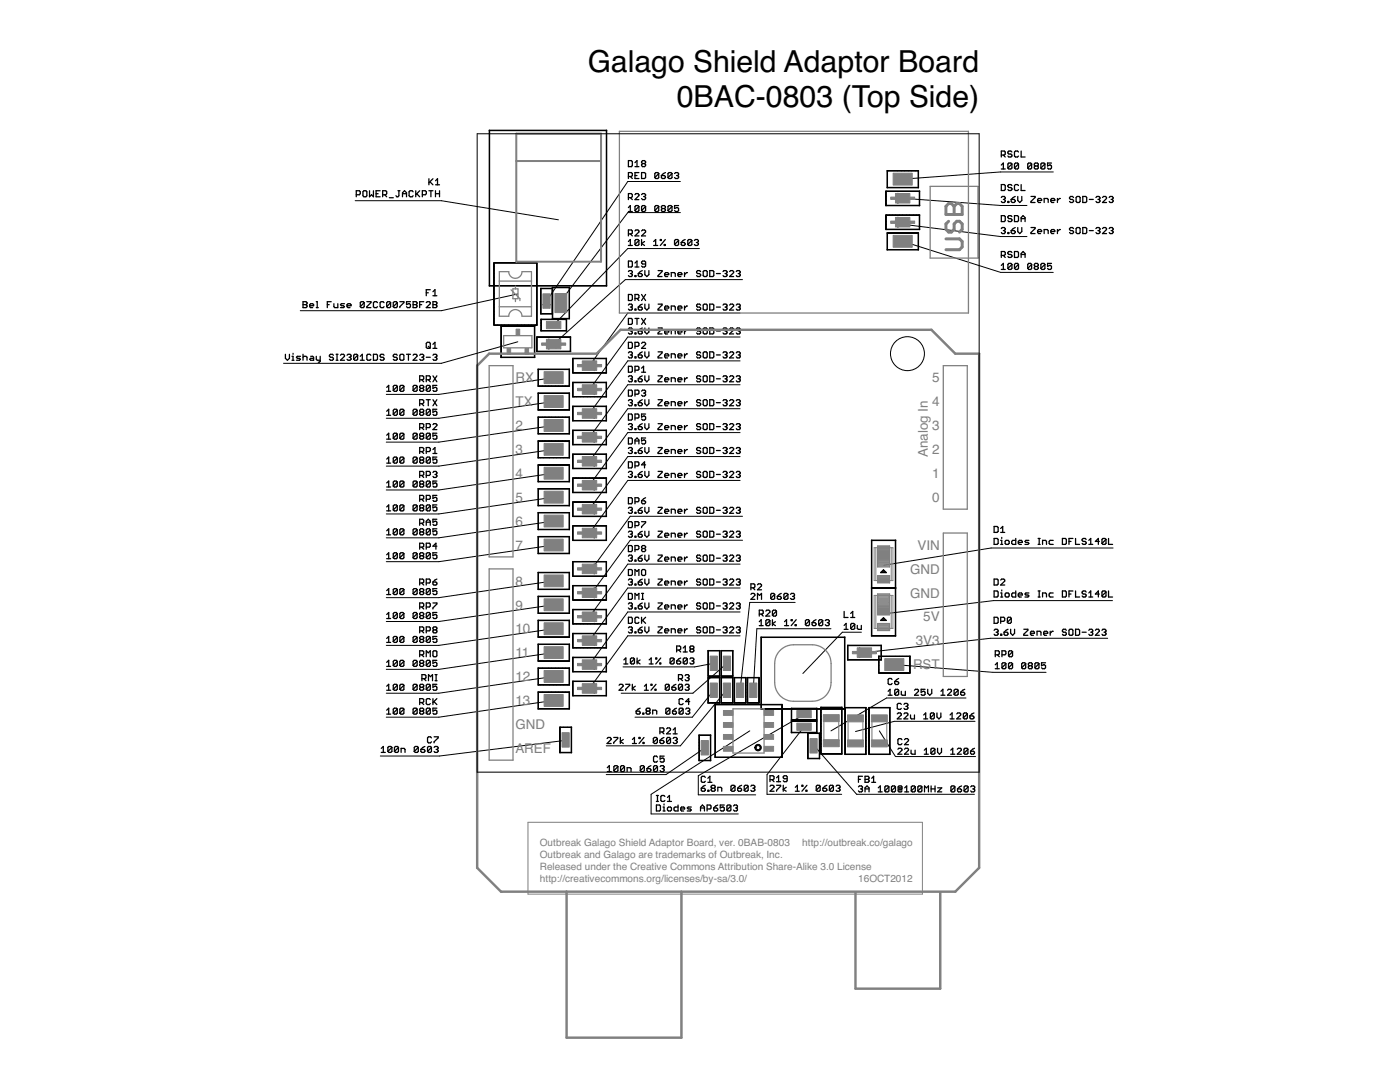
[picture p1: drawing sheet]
<svg xmlns="http://www.w3.org/2000/svg" width="279mm" height="216mm" viewBox="0 0 279 216" stroke-linecap="round" stroke-linejoin="round" font-family="sans-serif">
<defs><g id="words">
<g font-size="6.1">
<text x="117.3" y="14.3">Galago Shield Adaptor Board</text>
<text x="135" y="21.4">0BAC-0803 (Top Side)</text>
</g>
<g font-size="2.7" fill="#808080">
<text x="102.9" y="76.3">RX</text>
<text x="186.1" y="76.3">5</text>
<text x="102.9" y="81.1">TX</text>
<text x="186.1" y="81.1">4</text>
<text x="102.9" y="85.8">2</text>
<text x="186.1" y="85.8">3</text>
<text x="102.9" y="95.4">4</text>
<text x="102.9" y="90.6">3</text>
<text x="185.2" y="91.2" transform="rotate(-90 185.2 91.2)">Analog In</text>
<text x="186.1" y="95.4">1</text>
<text x="186.1" y="90.6">2</text>
<text x="102.9" y="100.2">5</text>
<text x="186.1" y="100.2">0</text>
<text x="102.9" y="104.9">6</text>
<text x="102.9" y="109.7">7</text>
<text x="183.1" y="109.7">VIN</text>
<text x="102.9" y="116.9">8</text>
<text x="181.6" y="114.5">GND</text>
<text x="181.6" y="119.2">GND</text>
<text x="102.9" y="121.6">9</text>
<text x="184.3" y="124">5V</text>
<text x="102.9" y="131.2">11</text>
<text x="102.9" y="126.4">10</text>
<text x="182.8" y="128.8">3V3</text>
<text x="102.9" y="135.9">12</text>
<text x="182.2" y="133.6">RST</text>
<text x="102.9" y="140.7">13</text>
<text x="102.9" y="145.5">GND</text>
<text x="102.9" y="150.3">AREF</text>
</g>
<g font-size="2" fill="#808080">
<text x="107.8" y="168.9">Outbreak Galago Shield Adaptor Board, ver. 0BAB-0803</text>
<text x="107.8" y="171.2">Outbreak and Galago are trademarks of Outbreak, Inc.</text>
<text x="107.8" y="173.6">Released under the Creative Commons Attribution Share-Alike 3.0 License</text>
<text x="160.1" y="168.9">http://outbreak.co/galago</text>
<text x="107.8" y="176">http://creativecommons.org/licenses/by-sa/3.0/</text>
<text x="171.3" y="176">16OCT2012</text>
</g>
</g></defs>
<g fill="#000" stroke="#000" stroke-width=".2">
<path d="M97.6 26l.1 31.1zM97.6 26l23.5 .1h-23.5zM176.8 38.1h.1l-.1 3zM177 34l.1 3.5zM177 37.4l6.3 .1zM177 34l6.3 .1h-6.3zM183.2 34.1h.1v3.4zM176.8 38.1l6.8 .1zM97.6 57l23.5 .1zM98.6 52.4v12.5zM98.6 52.4l8.6 .1h-8.6zM107.9 57.5h.1v5.2z"/>
<path d="M110.2 57.3h.1v6.3zM107.9 57.5l2.4 .1zM110.2 57.3l3.5 .1zM121 26h.1v31.1zM176.8 42.9h.1l-.1 2.9zM176.8 41h6.8zM176.8 45.7l6.8 .1zM177 46.5h.1v3.4zM177 49.8l6.3 .1h-6.3zM177 46.5h6.3zM183.2 46.5h.1v3.4zM176.8 42.9h6.8z"/>
<path d="M183.5 38.1h.1l-.1 3zM183.5 42.9h.1l-.1 2.9zM98.6 64.8l8.6 .1h-8.6zM100 65v6.4zM99.9 71.3h6.8zM100 65l6.7 .1-6.7 .1zM106.7 65v6.4zM107.1 67.2h.1v3zM107.1 70.1h6.8zM107.1 52.4l.1 12.5zM107.4 78.4h.1l-.1 3.5zM107.4 73.7h.1l-.1 3.4z"/>
<path d="M107.4 77l6.3 .1zM107.9 62.6l2.4 .1zM107.9 63.7h.1v2.4zM107.9 66h5.2zM110.2 63.5l3.5 .1zM110.2 57.5h.1v5.2zM107.9 63.7l5.2 .1zM113 63.7h.1v2.4zM107.4 78.4l6.3 .1zM107.4 73.7h6.3zM113.6 73.7h.1l-.1 3.4zM113.6 57.3h.1l-.1 6.3z"/>
<path d="M107.1 67.2l6.8 .1zM113.8 67.2h.1v3zM114.3 76.3h.1v2.9zM114.3 71.5h.1v3zM114.3 79.1l6.8 .1zM114.3 74.4h6.8zM114.3 76.3h6.8zM114.3 71.5l6.8 .1zM120.9 76.3h.2l-.1 2.9zM120.9 71.5h.2l-.1 3zM107.4 97.5h.1l-.1 3.4zM107.4 92.8h.1l-.1 3.4z"/>
<path d="M107.4 83.2h.1l-.1 3.4zM107.4 88h.1l-.1 3.4zM107.4 96.1h6.3zM107.4 86.5l6.3 .1zM107.4 91.3l6.3 .1zM107.4 81.8h6.3zM107.4 97.5l6.3 .1zM107.4 92.8h6.3zM107.4 83.2l6.3 .1zM107.4 88h6.3zM113.6 92.8h.1l-.1 3.4zM113.6 83.2h.1l-.1 3.4z"/>
<path d="M113.6 88h.1l-.1 3.4zM113.6 78.4h.1l-.1 3.5zM114.3 95.4h.1v2.9zM114.3 90.6h.1v2.9zM114.3 81h.1v3zM114.3 85.8h.1v3zM114.3 98.2l6.8 .1zM114.3 93.5h6.8zM114.3 83.9l6.8 .1zM114.3 88.7l6.8 .1zM114.3 95.4h6.8zM114.3 90.6l6.8 .1z"/>
<path d="M114.3 81l6.8 .1zM114.3 85.8l6.8 .1zM120.9 95.4h.2l-.1 2.9zM120.9 90.6h.2l-.1 2.9zM120.9 81h.2l-.1 3zM120.9 85.8h.2l-.1 3zM107.4 119v3.4zM107.4 114.2v3.4zM107.4 107.1h.1l-.1 3.4zM107.4 102.3h.1l-.1 3.4zM107.4 117.6h6.3zM107.4 100.9h6.3z"/>
<path d="M107.4 110.4l6.3 .1h-6.3zM107.4 105.6l6.3 .1zM107.4 119h6.3l-6.3 .1zM107.4 114.2l6.3 .1h-6.3zM107.4 107.1h6.3zM107.4 102.3h6.3zM113.6 114.2h.1l-.1 3.4zM113.6 97.5h.1l-.1 3.4zM113.6 107.1h.1l-.1 3.4zM113.6 102.3h.1l-.1 3.4zM114.3 116.8h.1v3zM114.3 112.1h.1v2.9z"/>
<path d="M114.3 104.9h.1v3zM114.3 100.1h.1v3zM114.3 119.7l6.8 .1zM114.3 114.9l6.8 .1zM114.3 107.8h6.8zM114.3 103l6.8 .1zM114.3 116.8l6.8 .1zM114.3 112.1h6.8zM114.3 104.9l6.8 .1zM114.3 100.1l6.8 .1zM120.9 116.8h.2l-.1 3zM120.9 112.1h.2l-.1 2.9z"/>
<path d="M120.9 104.9h.2l-.1 3zM120.9 100.1h.2l-.1 3zM173.9 107.8h.1v9.6zM173.9 117.3h.1v9.6zM173.9 117.3l4.9 .1zM173.9 107.8h4.9zM178.7 107.8h.1v9.6zM107.4 128.5h.1l-.1 3.5zM107.4 133.3h.1l-.1 3.4zM107.4 138v3.5zM107.4 123.8h.1l-.1 3.4zM107.4 122.3l6.3 .1z"/>
<path d="M107.4 131.9h6.3zM107.4 136.6l6.3 .1zM107.4 127.1h6.3zM107.4 128.5l6.3 .1zM107.4 133.3h6.3zM107.4 138l6.3 .1-6.3 .1zM107.4 123.8h6.3zM113.6 119h.1l-.1 3.4zM113.6 128.5h.1l-.1 3.5zM113.6 133.3h.1l-.1 3.4zM113.6 123.8h.1l-.1 3.4zM114.3 126.4h.1v2.9z"/>
<path d="M114.3 131.1h.1v3zM114.3 135.9h.1v3zM114.3 121.6h.1v2.9zM114.3 129.2l6.8 .1zM114.3 134l6.8 .1zM114.3 138.8l6.8 .1zM114.3 124.5h6.8zM114.3 126.4h6.8zM114.3 131.1l6.8 .1zM114.3 135.9l6.8 .1zM114.3 121.6l6.8 .1zM120.9 126.4h.2l-.1 2.9z"/>
<path d="M120.9 131.1h.2l-.1 3zM120.9 135.9h.2l-.1 3zM120.9 121.6h.2l-.1 2.9zM141.3 135.2h.1v5.1zM141.3 129.8l.1 5.2zM141.3 134.9h2.4zM141.3 135.2l2.4 .1zM141.3 129.8l2.4 .1h-2.4zM143.6 129.8l.1 5.2zM143.9 135.2h.1v5.1zM143.9 129.8l.1 5.2zM143.9 134.9h2.4z"/>
<path d="M143.9 135.2l2.4 .1zM143.9 129.8l2.4 .1h-2.4zM146.2 129.8l.1 5.2zM146.5 135.2h.1v5.1zM146.5 135.2l2.4 .1zM149.1 135.2h.1v5.1zM149.1 135.2l2.4 .1zM151.8 127.1h.2l-.1 14.4zM151.8 127.1l16.8 .1zM169.1 128.8h.1v2.9zM169.1 131.6l6.8 .1zM173.9 126.9h4.9z"/>
<path d="M175.3 130.9h.2l-.1 3.4zM175.3 134.3h6.4zM169.1 128.8h6.8zM175.8 128.8h.1v2.9zM178.7 117.3h.1v9.6zM175.3 130.9l6.4 .1zM181.5 130.9h.2l-.1 3.4zM107.4 141.4l6.3 .1h-6.3zM111.7 145.1h.1v5.1zM111.7 150.1l2.4 .1h-2.4zM113.6 138v3.5zM111.7 145.1h2.4z"/>
<path d="M114 145.1h.1v5.1zM139.5 146.7h.1v5.1zM139.5 151.7l2.4 .1zM141.3 140.2l2.4 .1zM139.5 146.7h2.4zM141.8 146.7h.1l-.1 5.1zM142.7 140.6h.1l-.1 10.6zM142.7 151.1h13.4zM143.6 135.2h.1v5.1zM143.9 140.2l2.4 .1zM146.2 135.2h.1v5.1zM146.5 140.2l2.4 .1z"/>
<path d="M148.8 135.2h.1v5.1zM149.1 140.2l2.4 .1zM151.4 135.2h.1v5.1zM151.8 141.4l16.8 .1zM142.7 140.6h13.4zM156 140.6h.1v10.6zM157.9 141.3h.1v2.4zM157.9 143.8h.1v2.4zM157.9 143.6l5.2 .1zM157.9 146.1l5.2 .1zM161.2 146.3h.1v5.1zM161.2 151.3l2.4 .1z"/>
<path d="M157.9 141.3l5.2 .1zM157.9 143.8l5.2 .1zM163 141.3h.1l-.1 2.4zM163 143.8h.1l-.1 2.4zM161.2 146.3h2.4zM163.5 146.3h.1v5.1zM163.8 141.1h.1v9.4zM163.8 150.4l4.3 .1zM163.8 141.1l4.3 .1zM168 141.1h.1l-.1 9.4zM168.6 141.2h.1v9.4zM168.6 150.5h4.3z"/>
<path d="M168.5 127.1h.1v14.4zM168.6 141.2h4.3zM172.8 141.2h.1l-.1 9.4zM173.4 141.2h.1v9.4zM173.4 150.5h4.3zM173.4 141.2h4.3zM177.5 141.2h.2l-.1 9.4z"/>
</g>
<g fill="#000" stroke="#000" stroke-width=".2">
<path d="M95.2 26.7v127.4zM125.3 36.2l-16.2 23.9zM125.3 36.2h10.5zM95.2 26.7h100.2zM180.1 35.8l19.6-1.5zM199.7 34.3h10.5zM70.9 40h17.2zM88.1 40l23.3 3.9zM110.5 68.7l14.3-12.9zM124.8 55.8h23.4zM125.3 49.6l-14.8 15.3zM125.3 42.4l-13.4 17.7z"/>
<path d="M125.3 42.4h10.5zM125.3 49.6h14.3zM180.1 48.2l19.6 6.2zM180.6 44.8l19.1 2.4zM180.1 39.6l19.6 1.4zM199.7 47.2h5.3zM199.7 41h5.3zM199.7 54.4h10.5zM56.6 72.5h31.5zM59.9 62h28.2zM77.1 78.7h10.5zM87.6 78.7l22.9-3.3z"/>
<path d="M88.1 72.5l15.2-4.3zM88.1 62l15.2-3.3zM125.3 76.8l-7.7 10.5zM125.3 72l-7.7 10.5zM125.3 67.2l-7.7 10.5zM125.3 62.5l-7.7 10.5zM125.3 76.8h22.4zM125.3 72h22.4zM125.3 67.2h22.4zM125.3 62.5h22.4zM77.1 83.5h10.5zM77.1 88.2h10.5z"/>
<path d="M77.1 93h10.5zM77.1 97.8h10.5zM87.6 83.5l22.9-3.4zM87.6 88.2l22.9-3.3zM87.6 93l22.9-3.3zM87.6 97.8l22.9-3.4zM125.3 95.9l-7.7 10.5zM125.3 91.1l-7.7 10.5zM125.3 86.3l-7.7 10.5zM125.3 81.6l-7.7 10.5zM125.3 95.9h22.4zM125.3 91.1h22.4z"/>
<path d="M125.3 86.3h22.4zM125.3 81.6h22.4zM77.1 112.1h10.5zM77.1 107.3h10.5zM77.1 102.6h10.5zM77.1 119.3h10.5zM87.6 112.1l22.9-3.3zM87.6 107.3l22.9-3.3zM87.6 102.6l22.9-3.4zM87.6 119.3l22.9-3.4zM125.3 117.3l-7.7 10.5zM125.3 112.6l-7.7 10.5z"/>
<path d="M125.8 107.8l-7.7 10.5zM125.8 103l-7.7 10.5zM125.3 117.3h22.4zM125.3 112.6h22.4zM125.8 107.8h22.4zM125.8 103h22.4zM176.3 112.8l21.5-3.5zM176.6 122.5l21.7-2.7zM198.3 119.8h23.7zM197.8 109.3h24.3zM77.1 138.3h10.5zM77.1 133.6h10.5z"/>
<path d="M77.1 128.8h10.5zM77.1 124h10.5zM87.6 138.3l22.9-3.3zM87.6 133.6l22.9-3.4zM87.6 128.8l22.9-3.3zM87.6 124l22.9-3.3zM124 138.3h14.3zM124.3 133.1h14.3zM125.3 126.9l-7.7 10.5zM125.3 122.1l-7.7 10.5zM138.3 138.3l6.9-6.1zM138.6 133.1l3.9-.7z"/>
<path d="M125.3 126.9h22.4zM125.3 122.1h22.4zM149.6 120.2l-1.9 17.5zM151 125.5l-.7 12.2zM149.6 120.2h9.1zM151 125.5h14.8zM168.1 126.2l-7.9 8.2zM168.1 126.2h3.8zM165.8 145.8l11.1-6.5zM176.9 139.3h15.9zM172.6 130.2l25.1-2.8zM178.5 132.6l19.7 1.6z"/>
<path d="M198.2 134.2h10.6zM197.7 127.4h23.4zM75.9 150.9h11.8zM77.1 143.1h10.5zM87.6 143.1l22.9-3.3zM87.7 150.9l25.1-3.2zM95.2 154.1h100.2zM121 148.8h14.8zM121 154.6h11.9zM126.7 143.1h11.5zM129.9 158.5l19.7-12.7zM132.9 154.6l7.6-5.3z"/>
<path d="M145.1 137.6l-9.3 11.2zM142.5 137.7l-4.3 5.4zM139.4 154.8v3.8zM139.4 154.8l21.2-12.3zM139.4 158.6h11.4zM153.1 154.6v3.9zM160.5 145l-7.4 9.6zM162.5 148.8l8.5 9.7zM153.1 158.5h14.9zM171 158.5h23.5zM170.7 146l7.8-2.1zM175.5 145.8l3.2 5.2z"/>
<path d="M178.5 143.9h16.1zM178.7 151h16zM195.4 26.7v127.4zM129.9 158.5v3.9zM129.9 162.4h17.4z"/>
<path d="M150.8 148.7a.65 .65 0 0 1 1.1 .1 .65 .65 0 0 1-.4 1 .65 .65 0 0 1-.9-.6h.3a.41 .41 0 0 1 .6-.4 .41 .41 0 0 1 .1 .7 .41 .41 0 0 1-.7-.2v-.1h-.3z" fill-rule="evenodd"/>
</g>
<g fill="#000" stroke="#000" stroke-width=".25">
<path d="M71.1 38.1v1.2zM71.1 38.1h.6zM71.7 38.1l.2 .2zM71.1 38.9h.6zM71.9 38.3v.4zM71.9 38.7l-.2 .2zM72.4 38.3v.8zM72.4 39.1l.2 .2zM72.6 38.1l-.2 .2zM72.6 39.3h.4zM72.6 38.1h.4zM73.2 39.1l-.2 .2z"/>
<path d="M73.2 38.3v.8zM73 38.1l.2 .2zM73.7 38.1v1.2zM73.7 39.3l.4-.4zM74.1 38.9l.4 .4zM74.5 38.1v1.2zM75.1 38.1v1.2zM75.1 39.3h.8zM75.1 38.7h.4zM75.1 38.1h.8zM76.4 38.1v1.2zM76.4 38.1h.6z"/>
<path d="M76.8 38.9l.4 .4zM77 38.1l.2 .2zM76.4 38.9h.6zM77.2 38.3v.4zM77.2 38.7l-.2 .2zM77.7 39.5h.8zM79 39.1l.2 .2zM79.2 39.3h.2zM79.6 39.1l-.2 .2zM79.4 38.1h.4zM79.6 38.1v1zM80.3 38.5v.8z"/>
<path d="M80.3 38.5l.4-.4zM80.3 38.7h.8zM80.7 38.1l.4 .4zM81.1 38.5v.8zM81.6 38.3v.8zM81.6 39.1l.3 .2zM81.9 38.1l-.3 .2zM81.9 39.3h.4zM81.9 38.1h.4zM82.4 39.1l-.1 .2zM82.3 38.1l.1 .2zM83 38.1v1.2z"/>
<path d="M83.8 38.1l-.8 .8zM83.2 38.7l.6 .6zM84.3 38.1v1.2zM84.3 38.1h.6zM84.9 38.1l.2 .2zM84.3 38.9h.6zM85.1 38.3v.4zM84.9 38.9l.2-.2zM85.6 35.7v1.2zM86.4 35.7l-.8 .8zM85.6 38.1h.8zM85.8 36.3l.6 .6z"/>
<path d="M86 38.1v1.2zM86.9 38.1v1.2zM86.9 38.7h.8zM87.3 35.7l-.4 .4zM86.9 36.9h.8zM87.3 35.7v1.2zM87.7 38.1v1.2zM125.4 32v1.3zM125.4 33.3h.6zM125.4 34.4v1.2zM125.4 34.4h.6zM125.4 38.6v1.2z"/>
<path d="M125.4 38.6h.6zM125.8 35.2l.4 .4zM125.8 39.4l.4 .4zM126.2 33l-.2 .3zM125.4 32h.6zM126 34.4l.2 .2zM125.4 35.2h.6zM126 38.6l.2 .2zM125.4 39.4h.6zM126.2 32.3v.7zM126 32l.2 .3zM126.2 34.6v.4z"/>
<path d="M126.2 35l-.2 .2zM126.2 38.8v.4zM126.2 39.2l-.2 .2zM126.7 32.4l.4-.4zM126.7 33.3h.8zM126.7 34.4v1.2zM126.7 35.6h.8zM126.7 35h.4zM127.5 39l-.8 .8zM126.9 38.6l-.2 .2zM127.1 32v1.3zM126.9 38.6h.4z"/>
<path d="M126.7 34.4h.8zM126.7 39.8h.8zM127.5 38.8v.2zM127.3 38.6l.2 .2zM128 32.3l.2-.3zM128 32.9v.1zM128 32.9l.2-.3zM128 32.3v.1zM128 34.4v1.2zM128 35.6h.6zM128 38.8l.2-.2zM128.2 32h.4z"/>
<path d="M128 33l.2 .3zM128 32.4l.2 .2zM128.2 32.6h.4zM128.2 38.6h.4zM128 39.6l.2 .2zM128.6 32l.2 .3zM128.6 32.6l.2 .3zM128.2 33.3h.4zM128.6 35.6l.2-.2zM128 34.4h.6zM128.6 38.6l.2 .2zM128.4 39.2h.2z"/>
<path d="M128.6 39.2l.2 .2zM128.2 39.8h.4zM128.8 32.3v.1zM128.6 32.6l.2-.2zM128.8 32.9v.1zM128.8 33l-.2 .3zM128.8 34.6v.8zM128.6 34.4l.2 .2zM128.8 38.8v.2zM128.6 39.2l.2-.2zM128.8 39.4v.2zM128.8 39.6l-.2 .2z"/>
<path d="M130.7 34.6v.8zM130.7 34.6l.2-.2zM131.5 34.6l-.8 .8zM130.9 34.4h.4zM130.7 35.4l.2 .2zM131.3 34.4l.2 .2zM130.9 35.6h.4zM131.5 34.6v.8zM131.5 35.4l-.2 .2zM132 35v.4zM132 35.4l.2 .2zM132.2 35.6h.4z"/>
<path d="M132.4 34.6l-.4 .4zM132.6 35.6l.2-.2zM132 35h.6zM132.4 34.6l.4-.2zM132.8 35.2v.2zM132.6 35l.2 .2zM133.3 34.6v.8zM133.3 34.6l.2-.2zM133.3 35.4l.8-.8zM133.5 34.4h.4zM133.3 35.4l.2 .2zM133.9 34.4l.2 .2z"/>
<path d="M133.5 35.6h.4zM134.1 34.6v.8zM133.9 35.6l.2-.2zM134.6 34.6l.2-.2zM134.8 34.4h.4zM134.6 35.4l.2 .2zM135.2 34.4l.2 .2zM135 35h.2zM135.2 35l.2 .2zM134.8 35.6h.4zM135.4 34.6v.2zM135.4 34.8l-.2 .2z"/>
<path d="M135.4 35.2v.2zM135.4 35.4l-.2 .2zM179.7 39.6l.9 .7zM179.8 39.5h.8zM179.9 39.7h.7zM180 39.3h.6zM180.1 39.9h.5zM180.3 39.1h.3zM179.7 39.6l.9-.8zM199.8 36.8v1.2zM199.8 38h.6zM200 39.2l-.2 .2z"/>
<path d="M199.8 30.1v1.2zM199.8 30.1h.6zM199.8 32.9l.4-.4zM199.8 33.7h.8zM200 39.2h.4zM200.2 30.9l.4 .4zM200.2 32.5v1.2zM200.6 37.8l-.2 .2zM199.8 36.8h.6zM200.4 39.2l.2 .2zM200.2 39.8h.2zM200.4 39.8l.2 .2z"/>
<path d="M200.4 30.1l.2 .2zM199.8 30.9h.6zM200.6 37v.8zM200.4 36.8l.2 .2zM200.6 39.4v.2zM200.6 39.6l-.2 .2zM200.6 30.3v.4zM200.6 30.7l-.2 .2zM201.1 37v.2zM201.1 37.2l.2 .2zM201.1 30.3v.2zM201.1 30.5l.2 .2z"/>
<path d="M201.1 32.7v.8zM201.1 32.7l.2-.2zM201.1 33.5l.9-.8zM201.3 36.8l-.2 .2zM201.3 37.4h.4zM201.1 37.8l.2 .2zM201.3 30.1l-.2 .2zM201.3 30.7h.4zM201.1 31.1l.2 .2zM201.3 32.5h.4zM201.1 33.5l.2 .2zM201.3 36.8h.4z"/>
<path d="M201.7 37.4l.3 .2zM201.3 38h.4zM201.3 30.1h.4zM201.7 30.7l.3 .2zM201.3 31.3h.4zM201.7 32.5l.3 .2zM201.3 33.7h.4zM201.8 39.8v.4zM201.7 36.8l.3 .2zM202 37.6v.2zM201.7 38l.3-.2zM201.7 30.1l.3 .2z"/>
<path d="M202 30.9v.2zM201.7 31.3l.3-.2zM202 32.7v.8zM201.7 33.7l.3-.2zM201.8 39.8l.4-.4zM201.8 39.8h.6zM202.5 37v.8zM202.5 37.8l.2 .2zM202.5 30.3v.8zM202.5 31.1l.2 .2zM202.5 32.7v.8zM202.5 32.7l.2-.2z"/>
<path d="M202.5 33.5l.8-.8zM202.2 39.4l.4-.2zM202.5 37l.2-.2zM202.7 38h.4zM202.5 30.3l.2-.2zM202.7 31.3h.4zM202.7 32.5h.4zM202.5 33.5l.2 .2zM202.7 36.8h.4zM203.1 38l.2-.2zM202.7 30.1h.4zM203.1 31.3l.2-.2z"/>
<path d="M203.1 32.5l.2 .2zM202.7 33.7h.4zM203.1 39.2v.8zM203.1 36.8l.2 .2zM203.1 30.1l.2 .2zM203.3 32.7v.8zM203.3 33.5l-.2 .2zM203.8 36.8v1.2zM203.8 38h.8zM203.8 30.1v1.2zM203.8 31.3h.8zM205.1 32.7v.8z"/>
<path d="M205.1 32.7l.2-.2zM205.9 32.7l-.8 .8zM205.3 32.5h.4zM205.1 33.5l.2 .2zM205.7 32.5l.2 .2zM205.3 33.7h.4zM205.8 39.2h.8zM205.9 32.7v.8zM205.7 33.7l.2-.2zM206.4 32.7l.2-.2zM206.4 33.3v.2zM206.4 33.3l.2-.2z"/>
<path d="M206.4 32.7v.2zM206.6 39.2v.2zM205.8 40.2l.8-.8zM206.6 32.5h.4zM206.4 33.5l.2 .2zM206.4 32.9l.2 .2zM206.6 33.1h.4zM207 32.5l.2 .2zM207 33.1l.2 .2zM206.6 33.7h.4zM207.1 39.8l.2-.2zM207.2 32.7v.2z"/>
<path d="M207 33.1l.2-.2zM207.2 33.3v.2zM207 33.7l.2-.2zM207.3 39.6h.4zM207.7 39.6l.2 .2zM207.7 32.7v.8zM207.7 32.7l.2-.2zM207.7 33.5l.8-.8zM207.9 39.8v.2zM207.9 32.5h.4zM207.7 33.5l.2 .2zM208.3 32.5l.2 .2z"/>
<path d="M207.9 33.7h.4zM208.4 39.6h.6zM208.5 32.7v.8zM208.5 33.5l-.2 .2zM209 39.6l.2 .2zM209.1 32.5v.6zM209.1 33.1l.3-.2zM209.2 39.8v.6zM209.1 33.5l.2 .2zM209.4 32.9h.3zM209.7 32.9l.1 .2zM209.3 33.7h.4z"/>
<path d="M209.7 39.8l.2-.2zM209.1 32.5h.7zM209.8 33.1v.4zM209.7 33.7l.1-.2zM209.9 39.6h.4zM210.3 39.6l.2 .2zM210.5 39.8v.2zM211.4 39.6h.2zM213.4 39.4v.2zM213.4 39.6l.3 .2zM213.4 39.4l.3-.2zM213.7 39.8h.3z"/>
<path d="M213.7 39.2h.3zM214 39.8l.2 .2zM214 39.2l.2 .2zM214.8 39.4v.8zM214.8 39.4l.2-.2zM215 39.2h.4zM215.4 39.2l.2 .2zM216.1 39.2v1.2zM216.1 39.2h.6zM216.7 39.2l.2 .2zM217.4 39.8h.8zM218.7 39.4l.2-.2z"/>
<path d="M218.9 39.2h.4zM219.3 39.2l.2 .2zM219.1 39.8h.2zM219.3 39.8l.2 .2zM219.5 39.4v.2zM219.3 39.8l.2-.2zM220.2 39.2l-.2 .2zM220.2 39.2h.4zM220.8 39.4v.2zM220.6 39.2l.2 .2zM221.6 39.2l-.2 .2zM221.6 39.2h.4z"/>
<path d="M222 39.2l.1 .2zM221.7 39.8h.3zM222 39.8l.1 .2zM222.1 39.4v.2zM222.1 39.6l-.1 .2zM85.1 57.8v1.2zM85.1 57.8h.8zM85.1 58.4h.4zM86.4 58.2l.4-.4zM86.4 59h.8zM86.8 57.8v1.2zM108.6 59.7h.9z"/>
<path d="M108.6 59.8h.9zM108.8 60h.6zM109.5 59.7l-.4 .7zM125.4 58.8v1.2zM125.4 60h.6zM125.4 52.1v1.2zM125.4 53.3h.6zM125.4 54.2l.2-.2zM125.4 45.9v1.2zM125.4 45.9h.6zM125.8 47.8l-.4 .4zM125.4 49h.8z"/>
<path d="M125.8 41l-.4 .4zM125.4 42.2h.8zM125.6 54h.4zM125.4 55l.2 .2zM125.8 46.7l.4 .4zM125.8 47.8v1.2zM125.8 41v1.2zM126.2 59.8l-.2 .2zM125.4 58.8h.6zM126 53.3l.2-.2zM125.4 52.1h.6zM126 54l.2 .2z"/>
<path d="M125.8 54.6h.2zM126 54.6l.2 .2zM125.6 55.2h.4zM126 45.9l.2 .2zM125.4 46.7h.6zM126.2 59v.8zM126 58.8l.2 .2zM126.2 52.3v.8zM126 52.1l.2 .2zM126.2 54.2v.2zM126.2 54.4l-.2 .2zM126.2 54.8v.2z"/>
<path d="M126.2 55l-.2 .2zM126.2 46.1v.4zM126.2 46.5l-.2 .2zM126.7 58.8v1.2zM126.7 58.8h.6zM126.7 52.5l.4-.4zM126.7 53.3h.8zM126.7 55v.2zM126.7 55h.2zM126.7 47.1l.8-.8zM126.7 48v.8zM126.7 48l.2-.2z"/>
<path d="M127.5 48l-.8 .8zM126.7 41.2v.8zM126.7 41.2l.2-.2zM127.5 41.2l-.8 .8zM126.9 55v.2zM126.7 55.2h.2zM126.9 45.9l-.2 .2zM126.9 47.8h.4zM126.7 48.8l.2 .2zM126.9 41h.4zM126.7 42l.2 .2zM127.1 59.6l.4 .4z"/>
<path d="M127.1 52.1v1.2zM127.3 58.8l.2 .2zM126.7 59.6h.6zM126.9 45.9h.4zM127.3 47.8l.2 .2zM126.9 49h.4zM127.3 41l.2 .2zM126.9 42.2h.4zM127.4 54.6v.4zM127.4 55l.2 .2zM127.5 59v.4zM127.5 59.4l-.2 .2z"/>
<path d="M126.7 47.1h.8zM127.5 46.1v.2zM127.3 45.9l.2 .2zM127.5 48v.8zM127.5 48.8l-.2 .2zM127.5 41.2v.8zM127.5 42l-.2 .2zM127.6 55.2h.4zM127.8 54.2l-.4 .4zM128 55.2l.2-.2zM127.4 54.6h.6zM128 58.8l.8 1.2z"/>
<path d="M128 53.1l.2 .2zM128 52.3v.2zM128 52.5l.2 .2zM128 47.1l.8-.8zM128 47.8v1.2zM128 48.6l.6-.4zM128 41.2v.8zM128 41.2l.2-.2zM128 42l.8-.8zM127.8 54.2l.4-.2zM128.2 54.8v.2zM128 54.6l.2 .2z"/>
<path d="M128.2 53.3h.4zM128 52.3l.2-.2zM128.2 52.7h.6zM128 46.1l.2-.2zM128.2 41h.4zM128 42l.2 .2zM128.6 53.3l.2-.2zM128.2 52.1h.4zM128.2 45.9h.4zM128 48.6l.6 .4zM128.6 41l.2 .2zM128.2 42.2h.4z"/>
<path d="M128.7 54v.8zM128.7 54.8l.4 .4zM128.8 58.8l-.8 1.2zM128.8 52.3v.8zM128.6 52.1l.2 .2zM128 47.1h.8zM128.8 46.1v.2zM128.6 45.9l.2 .2zM128.8 41.2v.8zM128.6 42.2l.2-.2zM129.1 55.2l.4-.4zM129.5 54v.8z"/>
<path d="M130.9 47.8l-.4 .4zM130.5 49h.8zM130.7 41.2v.8zM130.7 41.2l.2-.2zM131.5 41.2l-.8 .8zM130.9 47.8v1.2zM130.9 41h.4zM130.7 42l.2 .2zM131.3 41l.2 .2zM130.9 42.2h.4zM131.3 54h.8zM131.3 55v.2z"/>
<path d="M131.3 55.2h.8zM131.5 41.2v.8zM131.5 42l-.2 .2zM131.8 47.8h.2zM131.8 47.8v.2zM132.8 47.8l-1 1.2zM132 47.8v.2zM131.8 48h.2zM132 41.2l.2-.2zM132 41.8v.2zM132.2 41.6l-.2 .2zM132 41.2v.2z"/>
<path d="M132.1 54v.2zM132.1 54.2l-.8 .8zM132.2 41h.4zM132 42l.2 .2zM132 41.4l.2 .2zM132.2 41.6h.4zM132.6 48.8v.2zM132.6 48.8h.2zM132.6 41l.2 .2zM132.6 41.6l.2 .2zM132.2 42.2h.4zM132.7 54.6v.4z"/>
<path d="M132.7 54.6l.1-.2zM132.8 48.8v.2zM132.6 49h.2zM132.8 41.2v.2zM132.6 41.6l.2-.2zM132.8 41.8v.2zM132.6 42.2l.2-.2zM132.7 55l.1 .2zM132.8 54.4h.4zM132.8 55.2h.4zM133.2 54.4l.3 .2zM133.3 41.2v.8z"/>
<path d="M133.3 41.2l.2-.2zM133.3 42l.8-.8zM133.5 54.6v.2zM132.7 54.8h.8zM133.5 41h.4zM133.3 42l.2 .2zM133.9 41l.2 .2zM133.5 42.2h.4zM134 54.4v.8zM134 54.4h.6zM134.1 41.2v.8zM133.9 42.2l.2-.2z"/>
<path d="M134.6 54.4l.2 .2zM134.6 48v.8zM134.6 48l.2-.2zM134.6 48.8l.8-.8zM134.6 41v.6zM134.6 41.6l.4-.2zM134.8 54.6v.6zM134.8 47.8h.4zM134.6 48.8l.2 .2zM134.6 42l.2 .2zM135 41.4h.2zM135.2 47.8l.2 .2z"/>
<path d="M134.8 49h.4zM135.2 41.4l.2 .2zM134.8 42.2h.4zM135.3 54.6v.4zM135.3 54.6l.2-.2zM135.4 48v.8zM135.4 48.8l-.2 .2zM134.6 41h.8zM135.4 41.6v.4zM135.4 42l-.2 .2zM135.3 55l.2 .2zM135.5 54.4h.4z"/>
<path d="M135.5 55.2h.4zM135.9 54.4l.2 .2zM136 48.4v.4zM136 48.8l.1 .2zM136.1 54.6v.2zM135.3 54.8h.8zM136.1 49h.4zM136.3 48l-.3 .4zM136.5 49l.2-.2zM136 48.4h.5zM136.6 54.4v.8zM136.6 54.8l.4-.4z"/>
<path d="M136.3 48l.4-.2zM136.7 48.6v.2zM136.5 48.4l.2 .2zM137 54.4h.2zM137.3 48v.8zM137.3 48l.2-.2zM137.3 48.8l.8-.8zM137.5 47.8h.4zM137.3 48.8l.2 .2zM137.9 47.8l.2 .2zM137.5 49h.4zM138.1 48v.8z"/>
<path d="M137.9 49l.2-.2zM138.6 48l.2-.2zM138.8 47.8h.4zM138.6 48.8l.2 .2zM139 54.2v.2zM139 54.4l.2 .2zM139.2 47.8l.2 .2zM139 48.4h.2zM139.2 48.4l.2 .2zM138.8 49h.4zM139.2 54l-.2 .2zM139.2 54.6h.4z"/>
<path d="M139 55l.2 .2zM139.4 48v.2zM139.2 48.4l.2-.2zM139.4 48.6v.2zM139.2 49l.2-.2zM139.2 54h.4zM139.6 54.6l.2 .2zM139.2 55.2h.4zM139.6 54l.2 .2zM139.8 54.8v.2zM139.6 55.2l.2-.2zM140.3 54.2v.8z"/>
<path d="M140.3 55l.2 .2zM140.3 54.2l.2-.2zM140.5 55.2h.4zM140.5 54h.4zM140.9 55.2l.2-.2zM141.1 54.2v.8zM140.9 54l.2 .2zM141.6 54v1.2zM141.6 55.2h.7zM142.5 55l-.2 .2zM141.6 54h.7zM142.5 54.2v.8z"/>
<path d="M142.3 54l.2 .2zM143 54.6h.8zM144.3 54.2l.2-.2zM144.5 54h.4zM144.3 55l.2 .2zM144.9 54l.2 .2zM144.7 54.6h.2zM144.9 54.6l.2 .2zM144.5 55.2h.4zM145.1 54.2v.2zM144.9 54.6l.2-.2zM145.1 54.8v.2z"/>
<path d="M144.9 55.2l.2-.2zM145.6 55.2l.8-.8zM145.6 54.2l.2-.2zM145.8 54h.4zM145.6 55.2h.8zM146.4 54.2v.2zM146.2 54l.2 .2zM146.9 54.2l.2-.2zM147.1 54h.4zM146.9 55l.2 .2zM147.5 54l.2 .2zM147.3 54.6h.2z"/>
<path d="M147.5 54.6l.2 .2zM147.1 55.2h.4zM147.7 54.2v.2zM147.7 54.4l-.2 .2zM147.7 54.8v.2zM147.7 55l-.2 .2zM179.7 44.3l.9 .7zM179.8 44.3h.8zM179.9 44.5h.7zM180.1 44h.5zM180.1 44.7h.5zM180.3 43.8h.3z"/>
<path d="M180.4 44.9h.2zM180.4 40.1h.2zM180.6 38.8v1.5zM180.6 43.6v1.4zM179.7 44.3l.9-.7zM199.8 43v1.2zM199.8 44.2h.6zM200 45.4l-.2 .2zM199.8 50.2v1.2zM199.8 50.2h.6zM199.8 53l.4-.4zM199.8 53.8h.8z"/>
<path d="M199.8 40.2l.2 .2zM200 45.4h.4zM199.8 46.4l.2 .2zM200.2 51l.4 .4zM200.2 52.6v1.2zM200 40.4h.4zM200.4 44.2l.2-.2zM199.8 43h.6zM200.4 45.4l.2 .2zM200.2 46h.2zM200.4 46l.2 .2zM200 46.6h.4z"/>
<path d="M200.4 50.2l.2 .2zM199.8 51h.6zM200.6 40v.2zM200.6 40.2l-.2 .2zM200.6 43.2v.8zM200.4 43l.2 .2zM200.6 45.6v.2zM200.6 45.8l-.2 .2zM200.6 46.2v.2zM200.6 46.4l-.2 .2zM200.6 50.4v.4zM200.6 50.8l-.2 .2z"/>
<path d="M201.1 40.2v.2zM201.1 40.2h.2zM201.1 43.2v.2zM201.1 43.4l.2 .2zM201.1 46.4v.2zM201.1 46.4h.2zM201.1 50.4v.2zM201.1 50.6l.2 .2zM201.1 52.8v.8zM201.3 52.6l-.2 .2zM201.1 53.6l.9-.8zM201.3 40.2v.2z"/>
<path d="M201.1 40.4h.2zM201.3 43l-.2 .2zM201.3 43.6h.4zM201.1 44l.2 .2zM201.3 46.4v.2zM201.1 46.6h.2zM201.3 50.2l-.2 .2zM201.3 50.8h.4zM201.1 51.2l.2 .2zM201.3 52.6h.4zM201.1 53.6l.2 .2zM201.3 43h.4z"/>
<path d="M201.7 43.6l.3 .2zM201.3 44.2h.4zM201.3 50.2h.4zM201.7 50.8l.3 .2zM201.3 51.4h.4zM201.7 52.6l.3 .2zM201.3 53.8h.4zM201.8 40.2l.2 .2zM201.8 46v.4zM201.8 46.4l.2 .2zM201.7 43l.3 .2zM202 43.8v.2z"/>
<path d="M201.7 44.2l.3-.2zM201.7 50.2l.3 .2zM202 51v.2zM201.7 51.4l.3-.2zM202 52.8v.8zM201.7 53.8l.3-.2zM202 40.4h.4zM202 46.6h.4zM202.2 45.6l-.4 .4zM202.6 40.2l-.2 .2zM202.4 46.6l.2-.2zM201.8 46h.6z"/>
<path d="M202.5 43v1.2zM202.5 44.2h.6zM202.5 50.2v1.2zM202.5 51.4h.6zM202.5 52.8v.8zM202.5 52.8l.2-.2zM202.5 53.6l.8-.8zM202.6 40v.2zM202.4 39.8l.2 .2zM202.2 45.6l.4-.2zM202.6 46.2v.2zM202.4 46l.2 .2z"/>
<path d="M202.7 52.6h.4zM202.5 53.6l.2 .2zM203.3 44l-.2 .2zM202.5 43h.6zM203.1 51.4l.2-.2zM202.5 50.2h.6zM203.1 52.6l.2 .2zM202.7 53.8h.4zM203.1 40l.4 .4zM203.1 45.4v.8zM203.1 46.2l.4 .4zM203.3 43.2v.8z"/>
<path d="M203.1 43l.2 .2zM203.3 50.4v.8zM203.1 50.2l.2 .2zM203.3 52.8v.8zM203.3 53.6l-.2 .2zM203.5 40.4l.4-.4zM203.9 46.2l-.4 .4zM203.8 43.4v.8zM203.8 43.4l.4-.4zM203.8 43.6h.8zM203.8 50.6v.8zM204.2 50.2l-.4 .4z"/>
<path d="M203.8 50.8h.8zM203.9 39.2v.8zM203.9 45.4v.8zM204.2 43l.4 .4zM204.2 50.2l.4 .4zM204.6 43.4v.8zM204.6 50.6v.8zM205.1 52.8v.8zM205.3 52.6l-.2 .2zM205.1 53.6l.8-.8zM205.3 52.6h.4zM205.1 53.6l.2 .2z"/>
<path d="M205.7 52.6l.2 .2zM205.3 53.8h.4zM205.8 40.2v.2zM205.8 40.4h.8zM205.8 45.4h.8zM205.8 46.4v.2zM205.8 46.6h.8zM205.9 52.8v.8zM205.9 53.6l-.2 .2zM206.6 52.6l-.2 .2zM206.4 53.4v.2zM206.4 53.4l.2-.2z"/>
<path d="M206.4 52.8v.2zM206.6 45.4v.2zM205.8 46.4l.8-.8zM206.6 52.6h.4zM206.4 53.6l.2 .2zM206.4 53l.2 .2zM206.6 53.2h.4zM207 52.6l.2 .2zM207 53.2l.2 .2zM206.6 53.8h.4zM207.1 39.8v.4zM207.1 46v.4z"/>
<path d="M207.1 46l.2-.2zM207.2 52.8v.2zM207.2 53l-.2 .2zM207.2 53.4v.2zM207.2 53.6l-.2 .2zM207.1 40.2l.2 .2zM207.1 46.4l.2 .2zM207.3 45.8h.4zM207.3 40.4h.4zM207.3 46.6h.4zM207.7 45.8l.2 .2zM207.7 52.8v.8z"/>
<path d="M207.7 52.8l.2-.2zM207.7 53.6l.8-.8zM207.1 40h.8zM207.9 46v.2zM207.1 46.2h.8zM207.9 52.6h.4zM207.7 53.6l.2 .2zM208.3 52.6l.2 .2zM207.9 53.8h.4zM208.4 39.6v.8zM208.4 45.8v.8zM208.4 45.8h.6z"/>
<path d="M208.5 52.8v.8zM208.5 53.6l-.2 .2zM209 45.8l.2 .2zM209.1 52.6v.6zM209.1 53.2l.3-.2zM209.2 46v.6zM209.1 53.6l.2 .2zM209.4 53h.3zM209.7 53l.1 .2zM209.3 53.8h.4zM209.7 39.8v.4zM209.7 46v.4z"/>
<path d="M209.9 45.8l-.2 .2zM209.1 52.6h.7zM209.8 53.2v.4zM209.8 53.6l-.1 .2zM209.7 40.2l.2 .2zM209.7 46.4l.2 .2zM209.9 45.8h.4zM209.9 40.4h.4zM209.9 46.6h.4zM210.3 45.8l.2 .2zM209.7 40h.8zM210.5 46v.2z"/>
<path d="M209.7 46.2h.8zM211 39.6v.8zM211 40l.4-.4zM211 45.8v.8zM211 46.2l.4-.4zM211.4 45.8h.2zM213.4 45.6v.2zM213.4 45.8l.3 .2zM213.4 40.2l.3 .2zM213.7 45.4l-.3 .2zM213.7 46h.3zM213.4 46.4l.3 .2z"/>
<path d="M213.7 40.4h.3zM213.7 45.4h.3zM214 46l.2 .2zM213.7 46.6h.3zM214.2 40v.2zM214.2 40.2l-.2 .2zM214 45.4l.2 .2zM214.2 46.2v.2zM214.2 46.4l-.2 .2zM214.8 40.2l.2 .2zM214.8 45.6v.8zM214.8 46.4l.2 .2z"/>
<path d="M215 40.4h.4zM215 45.4l-.2 .2zM215 46.6h.4zM215.6 40.2l-.2 .2zM215 45.4h.4zM215.6 46.4l-.2 .2zM215.6 39.4v.8zM215.6 45.6v.8zM215.4 45.4l.2 .2zM216.1 40.4h.6zM216.1 45.4v1.2zM216.1 46.6h.6z"/>
<path d="M216.9 40.2l-.2 .2zM216.9 46.4l-.2 .2zM216.1 45.4h.6zM216.9 39.4v.8zM216.9 45.6v.8zM216.7 45.4l.2 .2zM217.4 46h.8zM218.7 45.6l.2-.2zM218.7 40.2l.2 .2zM218.9 45.4h.4zM218.7 46.4l.2 .2zM218.9 40.4h.4z"/>
<path d="M219.3 45.4l.2 .2zM219.1 46h.2zM219.3 46l.2 .2zM218.9 46.6h.4zM219.5 40v.2zM219.5 40.2l-.2 .2zM219.5 45.6v.2zM219.5 45.8l-.2 .2zM219.5 46.2v.2zM219.5 46.4l-.2 .2zM220 40.4l.8-.8zM220 46.6l.8-.8z"/>
<path d="M220.2 45.4l-.2 .2zM220.2 45.4h.4zM220 40.4h.8zM220 46.6h.8zM220.8 45.6v.2zM220.6 45.4l.2 .2zM221.6 45.4l-.2 .2zM221.4 40.2l.2 .2zM221.6 45.4h.4zM221.4 46.4l.2 .2zM221.6 40.4h.4zM222 45.4l.1 .2z"/>
<path d="M221.7 46h.3zM222 46l.1 .2zM221.6 46.6h.4zM222.1 40v.2zM222.1 40.2l-.1 .2zM222.1 45.6v.2zM222.1 45.8l-.1 .2zM222.1 46.2v.2zM222.1 46.4l-.1 .2zM57 70.7v.8zM57 71.5l.4 .4zM57.4 71.9l.4-.4z"/>
<path d="M57.8 70.7v.8zM58.3 71.1h.2zM58.3 71.9h.4zM58.5 71.1v.8zM58.5 70.5v.2zM59.2 71.9h.6zM59.2 71.3l.2-.2zM59.2 71.3l.2 .2zM59.4 71.1h.6zM59.8 71.9l.2-.2zM59.4 71.5h.4zM59.8 71.5l.2 .2z"/>
<path d="M60.5 70.7v1.2zM60.5 71.3l.2-.2zM60.5 60.2v1.2zM60.5 60.2h.6zM60.5 60.8h.6zM60.7 71.1h.4zM61.1 71.1l.2 .2zM61.1 60.2l.2 .2zM61.1 60.8l.2 .2zM60.5 61.4h.6zM61.3 71.3v.6zM61.3 60.4v.2z"/>
<path d="M61.1 60.8l.2-.2zM61.3 61v.2zM61.1 61.4l.2-.2zM61.8 71.7l.2-.2zM61.8 60.8v.4zM61.8 60.8l.2-.2zM62 71.1h.4zM61.8 71.7l.2 .2zM62 71.5h.6zM61.8 61.2l.2 .2zM62 60.6h.4zM62.4 71.1l.2 .2z"/>
<path d="M62 61.4h.4zM62.4 60.6l.2 .2zM62.6 71.3v.6zM62 71.9h.6zM62.6 60.8v.2zM61.8 61h.8zM63.1 71.1v.6zM63.1 71.7l.2 .2zM63.1 60.2h.2zM63.1 61.4h.4zM63.3 71.9h.6zM63.3 60.2v1.2z"/>
<path d="M63.5 72.3h.2zM63.9 71.1v1zM63.9 72.1l-.2 .2zM65.3 60.2v1.2zM65.3 60.2h.8zM65.3 60.8h.4zM65.7 70.9v.2zM65.7 71.1l.3 .2zM65.7 70.9l.3-.2zM66 71.3h.3zM65.7 71.7l.3 .2zM66 70.7h.3z"/>
<path d="M66.3 71.3l.2 .2zM66 71.9h.3zM66.3 70.7l.2 .2zM66.5 71.5v.2zM66.3 71.9l.2-.2zM66.6 60.6v.6zM66.6 61.2l.2 .2zM66.8 61.4h.6zM67.1 71.9h.4zM67.1 70.7h.4zM67.3 70.7v1.2zM67.4 60.6v.8z"/>
<path d="M67.9 71.9l.8-.8zM67.9 61.4h.6zM67.9 60.8l.2-.2zM68.1 70.7l-.2 .2zM67.9 60.8l.2 .2zM68.1 60.6h.6zM68.1 70.7h.4zM68.5 61.4l.2-.2zM68.1 61h.4zM67.9 71.9h.8zM68.7 70.9v.2zM68.5 70.7l.2 .2z"/>
<path d="M68.5 61l.2 .2zM69.3 70.9l.2-.2zM69.3 60.8v.4zM69.3 60.8l.2-.2zM69.5 70.7h.3zM69.3 71.7l.2 .2zM69.3 61.2l.2 .2zM69.5 60.6h.3zM69.8 70.7l.3 .2zM69.7 71.3h.1zM69.8 71.3l.3 .2zM69.5 71.9h.3z"/>
<path d="M69.5 61.4h.3zM69.8 60.6l.3 .2zM70.1 70.9v.2zM69.8 71.3l.3-.2zM70.1 71.5v.2zM69.8 71.9l.3-.2zM70.1 60.8v.2zM69.3 61h.8zM70.6 70.9v.8zM70.6 70.9l.2-.2zM71.4 70.9l-.8 .8zM70.8 70.7h.4z"/>
<path d="M70.6 71.7l.2 .2zM71.2 70.7l.2 .2zM70.8 71.9h.4zM71.4 70.9v.8zM71.4 71.7l-.2 .2zM72.3 70.7l-.4 .4zM71.9 71.9h.8zM71.9 60.4v.8zM71.9 60.4l.2-.2zM72.7 60.4l-.8 .8zM72.1 60.2h.4zM71.9 61.2l.2 .2z"/>
<path d="M72.3 70.7v1.2zM72.5 60.2l.2 .2zM72.1 61.4h.4zM72.7 60.4v.8zM72.7 61.2l-.2 .2zM73.2 70.9v.8zM73.2 71.7l.2 .2zM73.2 60.2h.8zM73.2 61.2v.2zM73.2 61.4h.8zM73.4 70.7l-.2 .2zM73.4 71.9h.4z"/>
<path d="M73.4 70.7h.4zM73.8 71.9l.2-.2zM73.8 70.7l.2 .2zM74 60.2v.2zM74 60.4l-.8 .8zM74.5 70.7v1.2zM74.5 71.9h.6zM74.5 60.4v.8zM74.5 61.2l.2 .2zM74.5 60.4l.2-.2zM74.7 61.4h.4zM75.1 71.9l.2-.2z"/>
<path d="M74.5 70.7h.6zM74.7 60.2h.4zM75.1 61.4l.2-.2zM75.3 70.9v.8zM75.1 70.7l.2 .2zM75.1 60.2l.2 .2zM75.9 70.9v.2zM75.9 71.1l.2 .2zM75.9 60.4v.8zM75.9 61.2l.2 .2zM76.1 70.7l-.2 .2zM76.1 71.3h.4z"/>
<path d="M75.9 71.7l.2 .2zM76.1 60.2l-.2 .2zM76.1 61.4h.4zM76.1 70.7h.4zM76.5 71.3l.1 .2zM76.1 71.9h.4zM76.1 60.2h.4zM76.5 61.4l.1-.2zM76.5 70.7l.1 .2zM76.6 71.5v.2zM76.6 71.7l-.1 .2zM76.5 60.2l.1 .2z"/>
<path d="M77.2 77.3l.4-.4zM77.2 78.1h.8zM77.2 60.4v.8zM77.2 60.4l.2-.2zM78 60.4l-.8 .8zM77.4 60.2h.4zM77.2 61.2l.2 .2zM77.6 76.9v1.2zM77.8 60.2l.2 .2zM77.4 61.4h.4zM78 60.4v.8zM78 61.2l-.2 .2z"/>
<path d="M78.5 77.1v.8zM78.5 77.1l.2-.2zM78.5 77.9l.8-.8zM78.5 70.9v.2zM78.5 71.1l.2 .2zM78.5 60.4v.8zM78.5 60.4l.2-.2zM78.5 61.2l.8-.8zM78.7 76.9h.4zM78.5 77.9l.2 .2zM78.5 70.9l.2-.2zM78.7 71.3h.4z"/>
<path d="M78.5 71.7l.2 .2zM78.7 60.2h.4zM78.5 61.2l.2 .2zM79.1 76.9l.2 .2zM78.7 78.1h.4zM78.7 70.7h.4zM79.1 71.3l.2 .2zM78.7 71.9h.4zM79.1 60.2l.2 .2zM78.7 61.4h.4zM79.3 77.1v.8zM79.1 78.1l.2-.2z"/>
<path d="M79.1 70.7l.2 .2zM79.3 71.5v.2zM79.1 71.9l.2-.2zM79.3 60.4v.8zM79.1 61.4l.2-.2zM79.8 77.1v.8zM79.8 77.1l.2-.2zM79.8 77.9l.8-.8zM79.8 70.9v.8zM79.8 71.7l.2 .2zM79.8 60.2h.8zM79.8 61.2v.2z"/>
<path d="M80 76.9h.4zM79.8 77.9l.2 .2zM79.8 70.9l.2-.2zM80 71.9h.4zM80.4 76.9l.2 .2zM80 78.1h.4zM80 70.7h.4zM80.4 71.9l.2-.2zM80.6 77.1v.8zM80.6 77.9l-.2 .2zM80.6 70.9v.8zM80.4 70.7l.2 .2z"/>
<path d="M80.6 60.2v.2zM80.6 60.4l-.8 .8zM81.1 70.7h.8zM81.1 60.2v.6zM81.1 60.8l.4-.2zM81.1 61.2l.2 .2zM81.5 70.7v1.2zM81.5 60.6h.2zM81.7 60.6l.2 .2zM81.3 61.4h.4zM81.1 60.2h.8zM81.9 60.8v.4z"/>
<path d="M81.9 61.2l-.2 .2zM82.4 77.1v.8zM82.4 77.1l.2-.2zM82.4 77.9l.8-.8zM82.4 71.9l.8-.8zM82.4 60.2v1.2zM82.4 60.2h.6zM82.4 60.8h.6zM82.6 76.9h.4zM82.4 77.9l.2 .2zM82.6 70.7l-.2 .2zM83 76.9l.2 .2z"/>
<path d="M82.6 78.1h.4zM82.6 70.7h.4zM83 60.2l.2 .2zM83 60.8l.2 .2zM82.4 61.4h.6zM82.4 71.9h.8zM83.2 70.9v.2zM83 70.7l.2 .2zM83.2 60.4v.2zM83.2 60.6l-.2 .2zM83.2 61v.2zM83.2 61.2l-.2 .2z"/>
<path d="M83.2 77.1v.8zM83 78.1l.2-.2zM83.8 79.8h.5zM83.8 75v1.2zM83.8 75h.5zM83.8 77.1l.2-.2zM83.8 77.7v.2zM83.8 77.7l.2-.2zM83.8 77.1v.2zM83.8 70.9l.2-.2zM83.8 60.2v1.2zM83.8 60.2h.8z"/>
<path d="M83.8 60.8h.4zM84 76.9h.3zM83.8 77.9l.2 .2zM83.8 77.3l.2 .2zM84 77.5h.3zM84 70.7h.3zM83.8 71.7l.2 .2zM84.2 75.8l.4 .4zM84.3 79.8l.3 .2zM84.3 75l.3 .2zM83.8 75.8h.5zM84.3 76.9l.3 .2z"/>
<path d="M84.3 77.5l.3 .2zM84 78.1h.3zM84.3 70.7l.3 .2zM84.2 71.3h.1zM84.3 71.3l.3 .2zM84 71.9h.3zM84.6 80v.3zM84.6 75.2v.4zM84.3 75.8l.3-.2zM84.6 77.1v.2zM84.3 77.5l.3-.2zM84.6 77.7v.2z"/>
<path d="M84.3 78.1l.3-.2zM84.6 70.9v.2zM84.3 71.3l.3-.2zM84.6 71.5v.2zM84.3 71.9l.3-.2zM85.1 79.8h.8zM85.1 75v1.2zM85.1 75h.6zM85.1 77.1v.8zM85.1 77.1l.2-.2zM85.1 77.9l.8-.8zM85.1 68.5v.8z"/>
<path d="M85.1 68.5l.2-.2zM85.1 71.3h.8zM85.1 61.4l.8-.8zM85.3 76.9h.4zM85.1 77.9l.2 .2zM85.3 68.3h.4zM85.1 69.3l.2 .2zM85.1 60.4l.2-.2zM85.5 75.8l.4 .4zM85.5 69.1l.4 .4zM85.7 75l.2 .2zM85.1 75.8h.6z"/>
<path d="M85.7 76.9l.2 .2zM85.3 78.1h.4zM85.7 68.3l.2 .2zM85.3 69.5h.4zM85.3 60.2h.4zM85.9 75.2v.4zM85.7 75.8l.2-.2zM85.9 77.1v.8zM85.7 78.1l.2-.2zM85.9 68.5v.8zM85.9 69.3l-.2 .2zM85.1 61.4h.8z"/>
<path d="M85.9 60.4v.2zM85.7 60.2l.2 .2zM86.4 79.8l.8 1.2zM86.4 75l.8 1.2zM86.4 76.9v.6zM86.4 77.5l.4-.2zM86.4 68.7l.4-.4zM86.4 69.5h.8zM86.4 70.9l.2-.2zM86.4 60.2v1.2zM86.4 60.2h.6zM86.4 60.8h.6z"/>
<path d="M86.4 77.9l.2 .2zM86.6 70.7h.4zM86.4 71.7l.2 .2zM86.8 77.3h.2zM86.8 68.3v1.2zM87 77.3l.2 .2zM86.6 78.1h.4zM87 70.7l.2 .2zM86.8 71.3h.2zM87 71.3l.2 .2zM86.6 71.9h.4zM87 60.2l.2 .2z"/>
<path d="M87 60.8l.2 .2zM86.4 61.4h.6zM87.2 79.8l-.8 1.2zM87.2 75l-.8 1.2zM86.4 76.9h.8zM87.2 77.5v.4zM87.2 77.9l-.2 .2zM87.2 70.9v.2zM87.2 71.1l-.2 .2zM87.2 71.5v.2zM87.2 71.7l-.2 .2zM87.2 60.4v.2z"/>
<path d="M87.2 60.6l-.2 .2zM87.2 61v.2zM87.2 61.2l-.2 .2zM108.9 60.2h.3zM108.6 59.7l.5 .7zM110.1 68.7l.8 .7zM110.1 68.7h.8zM110.3 68.9h.6zM110.3 68.5h.6zM110.6 69.1h.3zM110.6 68.2h.3zM110.8 69.3h.1z"/>
<path d="M110.8 68h.1zM110.9 67.9v1.5zM110.1 68.7l.8-.8zM117.2 77v1.4zM117.2 78.4l.9-.7zM117.2 78.2h.4zM117.2 78h.6zM117.2 77.8h.8zM117.2 77.6h.7zM117.2 77.3h.4zM117.2 77.1h.2zM117.2 72.2v1.5z"/>
<path d="M117.2 73.7l.9-.7zM117.2 73.4h.3zM117.2 73.2h.6zM117.2 73h.8zM117.2 72.8h.7zM117.2 72.6h.4zM117.2 72.4h.2zM117.2 77l.9 .7zM117.2 72.2l.9 .8zM125.4 77.9v1.1zM125.4 79h.6zM125.6 79.8l-.2 .2z"/>
<path d="M125.4 68.3v1.2zM125.4 69.5h.6zM125.6 70.2l-.2 .2zM125.4 73.1v1.2zM125.4 74.3h.6zM125.4 75.2l.2-.2zM125.4 63.5v1.2zM125.4 64.7h.6zM125.6 65.4l-.2 .2zM125.4 60.9l.2-.2zM125.6 79.8h.4zM125.6 70.2h.4z"/>
<path d="M125.4 71.2l.2 .2zM125.6 75h.4zM125.4 76l.2 .2zM125.6 65.4h.4zM125.4 66.4l.2 .2zM125.6 60.7h.4zM125.4 61.7l.2 .2zM126 79l.2-.2zM125.4 77.9h.6zM126 79.8l.2 .2zM126.2 69.3l-.2 .2zM125.4 68.3h.6z"/>
<path d="M126 70.2l.2 .2zM125.8 70.8h.2zM126 70.8l.2 .2zM125.6 71.4h.4zM126.2 74.1l-.2 .2zM125.4 73.1h.6zM126 75l.2 .2zM125.8 75.6h.2zM126 75.6l.2 .2zM125.6 76.2h.4zM126 64.7l.2-.2zM125.4 63.5h.6z"/>
<path d="M126 65.4l.2 .2zM125.8 66h.2zM126 66l.2 .3zM125.6 66.6h.4zM126 60.7l.2 .2zM125.8 61.3h.2zM126 61.3l.2 .2zM125.6 61.9h.4zM126.2 78v.8zM126 77.9l.2 .1zM126.2 80v.2zM126.2 68.5v.8z"/>
<path d="M126 68.3l.2 .2zM126.2 70.4v.2zM126.2 70.6l-.2 .2zM126.2 71v.2zM126.2 71.2l-.2 .2zM126.2 73.3v.8zM126 73.1l.2 .2zM126.2 75.2v.2zM126.2 75.4l-.2 .2zM126.2 75.8v.2zM126.2 76l-.2 .2zM126.2 63.7v.8z"/>
<path d="M126 63.5l.2 .2zM126.2 65.6v.2zM126.2 65.8l-.2 .2zM126.2 66.3v.1zM126.2 66.4l-.2 .2zM126.2 60.9v.2zM126.2 61.1l-.2 .2zM126.2 61.5v.2zM126.2 61.7l-.2 .2zM126.7 77.9v1.1zM126.7 77.9h.6zM126.7 68.3v1.2z"/>
<path d="M126.7 68.3h.6zM126.7 71.2v.2zM126.7 71.2h.2zM126.7 73.1v1.2zM126.7 73.1h.6zM126.7 76v.2zM126.7 76h.2zM126.7 63.5h.8zM126.7 66.4v.2zM126.7 66.4h.2zM126.7 61.7v.2zM126.7 61.7h.2z"/>
<path d="M126.9 71.2v.2zM126.7 71.4h.2zM126.9 76v.2zM126.7 76.2h.2zM126.9 66.4v.2zM126.7 66.6h.2zM126.9 61.7v.2zM126.7 61.9h.2zM127.1 63.5v1.2zM127.3 77.9l.2 .1zM126.7 78.7h.6zM127.3 68.3l.2 .2z"/>
<path d="M126.7 69.1h.6zM127.3 73.1l.2 .2zM126.7 73.9h.6zM127.4 70.8v.4zM127.4 71.2l.2 .2zM127.4 75.6v.4zM127.4 76l.2 .2zM127.4 66v.4zM127.4 66.4l.2 .2zM127.4 61.3v.4zM127.4 61.7l.2 .2zM127.5 78v.4z"/>
<path d="M127.5 78.4l-.2 .3zM127.5 68.5v.4zM127.5 68.9l-.2 .2zM127.5 73.3v.4zM127.5 73.7l-.2 .2zM127.6 71.4h.4zM127.6 76.2h.4zM127.6 66.6h.4zM127.6 61.9h.4zM127.4 80.3l.4-.3zM127.8 70.4l-.4 .4zM127.8 75.2l-.4 .4z"/>
<path d="M127.8 65.6l-.4 .4zM127.8 60.9l-.4 .4zM128 71.4l.2-.2zM127.4 70.8h.6zM128 76.2l.2-.2zM127.4 75.6h.6zM128 66.6l.2-.2zM127.4 66h.6zM128 61.9l.2-.2zM127.4 61.3h.6zM128 78l.2-.1zM128 69.5l.8-.8z"/>
<path d="M128 73.5l.4-.4zM128 74.3h.8zM128 63.5l.8 1.2zM127.8 80l.4-.2zM127.8 70.4l.4-.2zM128.2 71v.2zM128 70.8l.2 .2zM127.8 75.2l.4-.2zM128.2 75.8v.2zM128 75.6l.2 .2zM127.8 65.6l.4-.2zM128.2 66.3v.1z"/>
<path d="M128 66l.2 .3zM127.8 60.9l.4-.2zM128.2 61.5v.2zM128 61.3l.2 .2zM128.2 77.9h.4zM128 78.8l.2 .2zM128.2 68.3l-.2 .2zM128.4 73.1v1.2zM128.6 77.9l.2 .1zM128.4 78.4h.2zM128.6 78.4l.2 .3zM128.2 79h.4z"/>
<path d="M128.2 68.3h.4zM128.7 79.8v.8zM128.7 70.2v.8zM128.7 71l.4 .4zM128.7 75v.8zM128.7 75.8l.4 .4zM128.7 65.4v.9zM128.7 66.3l.4 .3zM128.7 60.7v.8zM128.7 61.5l.4 .4zM128.8 78v.3zM128.6 78.4l.2-.1z"/>
<path d="M128.8 78.7v.1zM128.6 79l.2-.2zM128 69.5h.8zM128.8 68.5v.2zM128.6 68.3l.2 .2zM128.8 63.5l-.8 1.2zM129.1 71.4l.4-.4zM129.1 76.2l.4-.4zM129.1 66.6l.4-.3zM129.1 61.9l.4-.4zM129.5 70.2v.8zM129.5 75v.8z"/>
<path d="M129.5 65.4v.9zM129.5 60.7v.8zM131.3 79.8h.8zM131.3 70.2h.8zM131.3 71.2v.2zM131.3 71.4h.8zM131.3 75h.8zM131.3 76v.2zM131.3 76.2h.8zM131.3 65.4h.8zM131.3 66.4v.2zM131.3 66.6h.8z"/>
<path d="M131.3 60.7h.8zM131.3 61.7v.2zM131.3 61.9h.8zM132.1 79.8v.2zM132.1 80l-.8 .8zM132.1 70.2v.2zM132.1 70.4l-.8 .8zM132.1 75v.2zM132.1 75.2l-.8 .8zM132.1 65.4v.2zM132.1 65.6l-.8 .8zM132.1 60.7v.2z"/>
<path d="M132.1 60.9l-.8 .8zM132.7 70.8v.4zM132.8 70.6l-.1 .2zM132.7 75.6v.4zM132.7 75.6l.1-.2zM132.7 66v.4zM132.7 66l.1-.2zM132.7 61.3v.4zM132.8 61.1l-.1 .2zM132.7 71.2l.1 .2zM132.8 70.6h.4zM132.7 76l.1 .2z"/>
<path d="M132.8 75.4h.4zM132.7 66.4l.1 .2zM132.8 65.8h.4zM132.7 61.7l.1 .2zM132.8 61.1h.4zM132.8 71.4h.4zM133.2 70.6l.3 .2zM132.8 76.2h.4zM133.2 75.4l.3 .2zM132.8 66.6h.4zM133.2 65.8l.3 .2zM132.8 61.9h.4z"/>
<path d="M133.2 61.1l.3 .2zM133.5 70.8v.2zM132.7 71h.8zM133.5 75.6v.2zM132.7 75.8h.8zM133.5 66v.3zM132.7 66.3h.8zM133.5 61.3v.2zM132.7 61.5h.8zM134 70.6v.8zM134 70.6h.6zM134 75.4v.8z"/>
<path d="M134 75.4h.6zM134 65.8v.8zM134 65.8h.6zM134 61.1v.8zM134 61.1h.6zM134.6 70.6l.2 .2zM134.6 75.4l.2 .2zM134.6 65.8l.2 .2zM134.6 61.1l.2 .2zM134.8 70.8v.6zM134.8 75.6v.6zM134.8 66v.6z"/>
<path d="M134.8 61.3v.6zM135.3 70.8v.4zM135.5 70.6l-.2 .2zM135.3 75.6v.4zM135.3 75.6l.2-.2zM135.3 66v.4zM135.3 66l.2-.2zM135.3 61.3v.4zM135.5 61.1l-.2 .2zM135.3 71.2l.2 .2zM135.5 70.6h.4zM135.3 76l.2 .2z"/>
<path d="M135.5 75.4h.4zM135.3 66.4l.2 .2zM135.5 65.8h.4zM135.3 61.7l.2 .2zM135.5 61.1h.4zM135.5 71.4h.4zM135.9 70.6l.2 .2zM135.5 76.2h.4zM135.9 75.4l.2 .2zM135.5 66.6h.4zM135.9 65.8l.2 .2zM135.5 61.9h.4z"/>
<path d="M135.9 61.1l.2 .2zM136.1 70.8v.2zM135.3 71h.8zM136.1 75.6v.2zM135.3 75.8h.8zM136.1 66v.3zM135.3 66.3h.8zM136.1 61.3v.2zM135.3 61.5h.8zM136.6 70.6v.8zM136.6 71l.4-.4zM136.6 75.4v.8z"/>
<path d="M136.6 75.8l.4-.4zM136.6 65.8v.8zM136.6 66.3l.4-.5zM136.6 61.1v.8zM136.6 61.5l.4-.4zM137 70.6h.2zM137 75.4h.2zM137 65.8h.2zM137 61.1h.2zM139 80v.2zM139 70.4v.2zM139 70.6l.2 .2z"/>
<path d="M139 75.2v.2zM139 75.4l.2 .2zM139 65.6v.2zM139 65.8l.2 .2zM139 60.9v.2zM139 61.1l.2 .2zM139.2 79.8l-.2 .2zM139.2 70.2l-.2 .2zM139.2 70.8h.4zM139 71.2l.2 .2zM139.2 75l-.2 .2zM139.2 75.6h.4z"/>
<path d="M139 76l.2 .2zM139.2 65.4l-.2 .2zM139.2 66h.4zM139 66.4l.2 .2zM139.2 60.7l-.2 .2zM139.2 61.3h.4zM139 61.7l.2 .2zM139.2 79.8h.4zM139.2 70.2h.4zM139.6 70.8l.2 .2zM139.2 71.4h.4zM139.2 75h.4z"/>
<path d="M139.6 75.6l.2 .2zM139.2 76.2h.4zM139.2 65.4h.4zM139.6 66l.2 .3zM139.2 66.6h.4zM139.2 60.7h.4zM139.6 61.3l.2 .2zM139.2 61.9h.4zM139.6 79.8l.2 .2zM139.6 70.2l.2 .2zM139.8 71v.2zM139.6 71.4l.2-.2z"/>
<path d="M139.6 75l.2 .2zM139.8 75.8v.2zM139.6 76.2l.2-.2zM139.6 65.4l.2 .2zM139.8 66.3v.1zM139.6 66.6l.2-.2zM139.6 60.7l.2 .2zM139.8 61.5v.2zM139.6 61.9l.2-.2zM140.3 80v.8zM140.3 70.4v.8zM140.3 71.2l.2 .2z"/>
<path d="M140.3 75.2v.8zM140.3 76l.2 .2zM140.3 65.6v.8zM140.3 66.4l.2 .2zM140.3 60.9v.8zM140.3 61.7l.2 .2zM140.5 79.8l-.2 .2zM140.5 70.2l-.2 .2zM140.5 71.4h.4zM140.3 75.2l.2-.2zM140.5 76.2h.4zM140.3 65.6l.2-.2z"/>
<path d="M140.5 66.6h.4zM140.3 60.9l.2-.2zM140.5 61.9h.4zM140.5 79.8h.4zM140.5 70.2h.4zM140.9 71.4l.2-.2zM140.5 75h.4zM140.9 76.2l.2-.2zM140.5 65.4h.4zM140.9 66.6l.2-.2zM140.5 60.7h.4zM140.9 61.9l.2-.2z"/>
<path d="M140.9 79.8l.2 .2zM141.1 70.4v.8zM140.9 70.2l.2 .2zM141.1 75.2v.8zM140.9 75l.2 .2zM141.1 65.6v.8zM140.9 65.4l.2 .2zM141.1 60.9v.8zM140.9 60.7l.2 .2zM141.6 79.8v1.2zM141.6 70.2v1.2zM141.6 71.4h.7z"/>
<path d="M141.6 75v1.2zM141.6 76.2h.7zM141.6 65.4v1.2zM141.6 66.6h.7zM141.6 60.7v1.2zM141.6 61.9h.7zM141.6 79.8h.7zM142.5 71.2l-.2 .2zM141.6 70.2h.7zM142.3 76.2l.2-.2zM141.6 75h.7zM142.3 66.6l.2-.2z"/>
<path d="M141.6 65.4h.7zM142.3 61.9l.2-.2zM141.6 60.7h.7zM142.3 79.8l.2 .2zM142.5 70.4v.8zM142.3 70.2l.2 .2zM142.5 75.2v.8zM142.3 75l.2 .2zM142.5 65.6v.8zM142.3 65.4l.2 .2zM142.5 60.9v.8zM142.3 60.7l.2 .2z"/>
<path d="M143 70.8h.8zM143 75.6h.8zM143 66h.8zM143 61.3h.8zM144.5 79.8l-.2 .2zM144.5 70.2l-.2 .2zM144.3 75.2l.2-.2zM144.3 65.6l.2-.2zM144.3 60.9l.2-.2zM144.5 79.8h.4zM144.5 70.2h.4zM144.3 71.2l.2 .2z"/>
<path d="M144.5 75h.4zM144.3 76l.2 .2zM144.5 65.4h.4zM144.3 66.4l.2 .2zM144.5 60.7h.4zM144.3 61.7l.2 .2zM144.9 79.8l.2 .2zM144.9 70.2l.2 .2zM144.7 70.8h.2zM144.9 70.8l.2 .2zM144.5 71.4h.4zM144.9 75l.2 .2z"/>
<path d="M144.7 75.6h.2zM144.9 75.6l.2 .2zM144.5 76.2h.4zM144.9 65.4l.2 .2zM144.7 66h.2zM144.9 66l.2 .3zM144.5 66.6h.4zM144.9 60.7l.2 .2zM144.7 61.3h.2zM144.9 61.3l.2 .2zM144.5 61.9h.4zM145.1 80v.2z"/>
<path d="M145.1 70.4v.2zM145.1 70.6l-.2 .2zM145.1 71v.2zM145.1 71.2l-.2 .2zM145.1 75.2v.2zM144.9 75.6l.2-.2zM145.1 75.8v.2zM144.9 76.2l.2-.2zM145.1 65.6v.2zM144.9 66l.2-.2zM145.1 66.3v.1zM144.9 66.6l.2-.2z"/>
<path d="M145.1 60.9v.2zM145.1 61.1l-.2 .2zM145.1 61.5v.2zM144.9 61.9l.2-.2zM146.4 70.6l-.8 .8zM145.6 76.2l.8-.8zM145.6 66.6l.8-.8zM146.4 61.1l-.8 .8zM145.8 79.8l-.2 .2zM145.8 70.2l-.2 .2zM145.6 75.2l.2-.2zM145.6 65.6l.2-.2z"/>
<path d="M145.6 60.9l.2-.2zM145.8 79.8h.4zM145.8 70.2h.4zM145.8 75h.4zM145.8 65.4h.4zM145.8 60.7h.4zM146.2 79.8l.2 .2zM145.6 71.4h.8zM146.4 70.4v.2zM146.2 70.2l.2 .2zM145.6 76.2h.8zM146.4 75.2v.2z"/>
<path d="M146.2 75l.2 .2zM145.6 66.6h.8zM146.4 65.6v.2zM146.2 65.4l.2 .2zM145.6 61.9h.8zM146.4 60.9v.2zM146.2 60.7l.2 .2zM147.1 79.8l-.2 .2zM147.1 70.2l-.2 .2zM146.9 75.2l.2-.2zM146.9 65.6l.2-.2zM146.9 60.9l.2-.2z"/>
<path d="M147.1 79.8h.4zM147.1 70.2h.4zM146.9 71.2l.2 .2zM147.1 75h.4zM146.9 76l.2 .2zM147.1 65.4h.4zM146.9 66.4l.2 .2zM147.1 60.7h.4zM146.9 61.7l.2 .2zM147.5 79.8l.2 .2zM147.5 70.2l.2 .2zM147.3 70.8h.2z"/>
<path d="M147.5 70.8l.2 .2zM147.1 71.4h.4zM147.5 75l.2 .2zM147.3 75.6h.2zM147.5 75.6l.2 .2zM147.1 76.2h.4zM147.5 65.4l.2 .2zM147.3 66h.2zM147.5 66l.2 .3zM147.1 66.6h.4zM147.5 60.7l.2 .2zM147.3 61.3h.2z"/>
<path d="M147.5 61.3l.2 .2zM147.1 61.9h.4zM147.7 80v.2zM147.7 70.4v.2zM147.7 70.6l-.2 .2zM147.7 71v.2zM147.7 71.2l-.2 .2zM147.7 75.2v.2zM147.7 75.4l-.2 .2zM147.7 75.8v.2zM147.7 76l-.2 .2zM147.7 65.6v.2z"/>
<path d="M147.7 65.8l-.2 .2zM147.7 66.3v.1zM147.7 66.4l-.2 .2zM147.7 60.9v.2zM147.7 61.1l-.2 .2zM147.7 61.5v.2zM147.7 61.7l-.2 .2zM77.2 96.4l.4-.4zM77.2 97.2h.8zM77.2 86.8l.4-.4zM77.2 87.6h.8zM77.2 91.6l.4-.4z"/>
<path d="M77.2 92.4h.8zM77.2 82.1l.4-.4zM77.2 82.9h.8zM77.6 96v1.2zM77.6 86.4v1.2zM77.6 91.2v1.2zM77.6 81.7v1.2zM78.5 96.2v.8zM78.5 96.2l.2-.2zM79.3 96.2l-.8 .8zM78.5 86.6v.8zM78.5 86.6l.2-.2z"/>
<path d="M78.5 87.4l.8-.8zM78.5 91.4v.8zM78.5 91.4l.2-.2zM78.5 92.2l.8-.8zM78.5 81.9v.8zM78.5 81.9l.2-.2zM78.5 82.7l.8-.8zM78.7 96h.4zM78.5 97l.2 .2zM78.7 86.4h.4zM78.5 87.4l.2 .2zM78.7 91.2h.4z"/>
<path d="M78.5 92.2l.2 .2zM78.7 81.7h.4zM78.5 82.7l.2 .2zM79.1 96l.2 .2zM78.7 97.2h.4zM79.1 86.4l.2 .2zM78.7 87.6h.4zM79.1 91.2l.2 .2zM78.7 92.4h.4zM79.1 81.7l.2 .2zM78.7 82.9h.4zM79.3 96.2v.8z"/>
<path d="M79.1 97.2l.2-.2zM79.3 86.6v.8zM79.1 87.6l.2-.2zM79.3 91.4v.8zM79.3 92.2l-.2 .2zM79.3 81.9v.8zM79.3 82.7l-.2 .2zM79.8 96.2v.8zM79.8 96.2l.2-.2zM80.6 96.2l-.8 .8zM79.8 86.6v.8zM79.8 86.6l.2-.2z"/>
<path d="M79.8 87.4l.8-.8zM79.8 91.4v.8zM79.8 91.4l.2-.2zM79.8 92.2l.8-.8zM79.8 81.9v.8zM79.8 81.9l.2-.2zM79.8 82.7l.8-.8zM80 96h.4zM79.8 97l.2 .2zM80 86.4h.4zM79.8 87.4l.2 .2zM80 91.2h.4z"/>
<path d="M79.8 92.2l.2 .2zM80 81.7h.4zM79.8 82.7l.2 .2zM80.4 96l.2 .2zM80 97.2h.4zM80.4 86.4l.2 .2zM80 87.6h.4zM80.4 91.2l.2 .2zM80 92.4h.4zM80.4 81.7l.2 .2zM80 82.9h.4zM80.6 96.2v.8z"/>
<path d="M80.6 97l-.2 .2zM80.6 86.6v.8zM80.6 87.4l-.2 .2zM80.6 91.4v.8zM80.6 92.2l-.2 .2zM80.6 81.9v.8zM80.6 82.7l-.2 .2zM82.4 96.2v.8zM82.4 96.2l.2-.2zM82.4 97l.8-.8zM82.4 86.6v.8zM82.4 86.6l.2-.2z"/>
<path d="M82.4 87.4l.8-.8zM82.4 91.4v.8zM82.6 91.2l-.2 .2zM82.4 92.2l.8-.8zM82.4 81.9v.8zM82.6 81.7l-.2 .2zM82.4 82.7l.8-.8zM82.6 96h.4zM82.4 97l.2 .2zM82.6 86.4h.4zM82.4 87.4l.2 .2zM82.6 91.2h.4z"/>
<path d="M82.4 92.2l.2 .2zM82.6 81.7h.4zM82.4 82.7l.2 .2zM83 96l.2 .2zM82.6 97.2h.4zM83 86.4l.2 .2zM82.6 87.6h.4zM83 91.2l.2 .2zM82.6 92.4h.4zM83 81.7l.2 .2zM82.6 82.9h.4zM83.2 96.2v.8z"/>
<path d="M83 97.2l.2-.2zM83.2 86.6v.8zM83 87.6l.2-.2zM83.2 91.4v.8zM83.2 92.2l-.2 .2zM83.2 81.9v.8zM83.2 82.7l-.2 .2zM83.8 98.8h.5zM83.8 94.1v1.2zM83.8 94.1h.5zM83.8 96.2l.2-.2zM83.8 96.8v.2z"/>
<path d="M83.8 96.8l.2-.2zM83.8 96.2v.2zM83.8 84.5v1.2zM83.8 84.5h.5zM83.8 86.6l.2-.2zM83.8 87.2v.2zM83.8 87.2l.2-.2zM83.8 86.6v.2zM83.8 89.3v1.2zM83.8 89.3h.5zM83.8 91.4l.2-.2zM83.8 92v.2z"/>
<path d="M83.8 92l.2-.2zM83.8 91.4v.2zM83.8 79.8v1.2zM83.8 81.9l.2-.2zM83.8 82.5v.2zM83.8 82.5l.2-.2zM83.8 81.9v.2zM84 96h.3zM83.8 97l.2 .2zM83.8 96.4l.2 .2zM84 96.6h.3zM84 86.4h.3z"/>
<path d="M83.8 87.4l.2 .2zM83.8 86.8l.2 .2zM84 87h.3zM84 91.2h.3zM83.8 92.2l.2 .2zM83.8 91.6l.2 .2zM84 91.8h.3zM84 81.7h.3zM83.8 82.7l.2 .2zM83.8 82.1l.2 .2zM84 82.3h.3zM84.2 99.6l.4 .4z"/>
<path d="M84.2 94.9l.4 .4zM84.2 85.3l.4 .4zM84.2 90.1l.4 .4zM84.2 80.6l.4 .4zM84.3 98.8l.3 .2zM83.8 99.6h.5zM84.3 94.1l.3 .2zM83.8 94.9h.5zM84.3 96l.3 .2zM84.3 96.6l.3 .2zM84 97.2h.3zM84.3 84.5l.3 .2z"/>
<path d="M83.8 85.3h.5zM84.3 86.4l.3 .2zM84.3 87l.3 .2zM84 87.6h.3zM84.3 89.3l.3 .2zM83.8 90.1h.5zM84.3 91.2l.3 .2zM84.3 91.8l.3 .2zM84 92.4h.3zM83.8 80.6h.5zM84.3 81.7l.3 .2zM84.3 82.3l.3 .2z"/>
<path d="M84 82.9h.3zM84.6 99v.4zM84.3 99.6l.3-.2zM84.6 94.3v.4zM84.3 94.9l.3-.2zM84.6 96.2v.2zM84.6 96.4l-.3 .2zM84.6 96.8v.2zM84.3 97.2l.3-.2zM84.6 84.7v.4zM84.3 85.3l.3-.2zM84.6 86.6v.2z"/>
<path d="M84.3 87l.3-.2zM84.6 87.2v.2zM84.3 87.6l.3-.2zM84.6 89.5v.4zM84.6 89.9l-.3 .2zM84.6 91.4v.2zM84.3 91.8l.3-.2zM84.6 92v.2zM84.6 92.2l-.3 .2zM84.6 80.3l-.3 .3zM84.6 81.9v.2zM84.3 82.3l.3-.2z"/>
<path d="M84.6 82.5v.2zM84.6 82.7l-.3 .2zM85.1 98.8h.6zM85.1 94.1v1.2zM85.1 94.1h.6zM85.1 96.2v.8zM85.1 96.2l.2-.2zM85.1 97l.8-.8zM85.1 84.5v1.2zM85.1 84.5h.6zM85.1 86.6v.8zM85.1 86.6l.2-.2z"/>
<path d="M85.1 87.4l.8-.8zM85.1 89.3v1.2zM85.1 89.3h.6zM85.1 91.4v.8zM85.1 91.4l.2-.2zM85.1 92.2l.8-.8zM85.1 81.9v.8zM85.1 81.9l.2-.2zM85.1 82.7l.8-.8zM85.3 96h.4zM85.1 97l.2 .2zM85.3 86.4h.4z"/>
<path d="M85.1 87.4l.2 .2zM85.3 91.2h.4zM85.1 92.2l.2 .2zM85.3 81.7h.4zM85.1 82.7l.2 .2zM85.5 79.8v1.2zM85.7 98.8l.2 .2zM85.1 99.6h.6zM85.7 94.1l.2 .2zM85.1 94.9h.6zM85.7 96l.2 .2zM85.3 97.2h.4z"/>
<path d="M85.7 84.5l.2 .2zM85.1 85.3h.6zM85.7 86.4l.2 .2zM85.3 87.6h.4zM85.7 89.3l.2 .2zM85.1 90.1h.6zM85.7 91.2l.2 .2zM85.3 92.4h.4zM85.7 81.7l.2 .2zM85.3 82.9h.4zM85.9 99v.4zM85.9 99.4l-.2 .2z"/>
<path d="M85.9 94.3v.4zM85.7 94.9l.2-.2zM85.9 96.2v.8zM85.9 97l-.2 .2zM85.9 84.7v.4zM85.9 85.1l-.2 .2zM85.9 86.6v.8zM85.9 87.4l-.2 .2zM85.9 89.5v.4zM85.9 89.9l-.2 .2zM85.9 91.4v.8zM85.9 92.2l-.2 .2z"/>
<path d="M85.9 81.9v.8zM85.9 82.7l-.2 .2zM86.4 98.8v.6zM86.4 99.4l.4-.1zM86.6 94.1l-.2 .2zM86.4 96v.6zM86.4 96.6l.4-.2zM87.2 84.9l-.8 .8zM86.4 86.4v.6zM86.4 87l.4-.2zM86.4 89.7l.4-.4zM86.4 90.5h.8z"/>
<path d="M86.4 91.2v.6zM86.4 91.8l.4-.2zM86.4 81.7v.6zM86.4 82.3l.4-.2zM86.6 94.1h.4zM86.4 95.1l.2 .2zM86.4 97l.2 .2zM86.6 84.5l-.2 .2zM86.4 87.4l.2 .2zM86.4 92.2l.2 .2zM86.4 82.7l.2 .2zM86.8 99.3h.2z"/>
<path d="M86.8 96.4h.2zM86.8 86.8h.2zM86.8 89.3v1.2zM86.8 91.6h.2zM86.8 82.1h.2zM87 99.3l.2 .1zM87 94.1l.2 .2zM86.8 94.7h.2zM87 94.7l.2 .2zM86.6 95.3h.4zM87 96.4l.2 .2zM86.6 97.2h.4z"/>
<path d="M86.6 84.5h.4zM87 86.8l.2 .2zM86.6 87.6h.4zM87 91.6l.2 .2zM86.6 92.4h.4zM87 82.1l.2 .2zM86.6 82.9h.4zM86.4 98.8h.8zM87.2 99.4v.4zM87.2 99.8l-.2 .2zM87.2 94.3v.2zM87.2 94.5l-.2 .2z"/>
<path d="M87.2 94.9v.2zM87.2 95.1l-.2 .2zM86.4 96h.8zM87.2 96.6v.4zM87.2 97l-.2 .2zM86.4 85.7h.8zM87.2 84.7v.2zM87 84.5l.2 .2zM86.4 86.4h.8zM87.2 87v.4zM87.2 87.4l-.2 .2zM86.4 91.2h.8z"/>
<path d="M87.2 91.8v.4zM87.2 92.2l-.2 .2zM86.4 81.7h.8zM87.2 82.3v.4zM87.2 82.7l-.2 .2zM117.2 96.1v1.4zM117.2 97.5l.9-.7zM117.2 97.4h.2zM117.2 97.2h.4zM117.2 97h.7zM117.2 96.8h.8zM117.2 96.6h.6z"/>
<path d="M117.2 96.4h.3zM117.2 91.3v1.5zM117.2 92.8l.9-.7zM117.2 92.6h.2zM117.2 92.4h.4zM117.2 92.2h.7zM117.2 92h.9zM117.2 91.8h.6zM117.2 91.6h.4zM117.2 81.8v1.4zM117.2 83.2l.9-.7zM117.2 83.1h.1z"/>
<path d="M117.2 82.9h.4zM117.2 82.7h.6zM117.2 82.5h.9zM117.2 82.3h.6zM117.2 82.1h.4zM117.2 81.9h.1zM117.2 86.6v1.4zM117.2 88l.9-.7zM117.2 87.9h.1zM117.2 87.7h.4zM117.2 87.5h.6zM117.2 87.3h.9z"/>
<path d="M117.2 87.1h.6zM117.2 86.9h.4zM117.2 86.7h.1zM117.2 96.1l.9 .7zM117.2 91.3l.9 .8zM117.2 81.8l.9 .7zM117.2 86.6l.9 .7zM125.4 99.3v1.2zM125.4 82.6v1.2zM125.4 83.8h.6zM125.4 84.7l.2-.2zM125.4 92.2v1.2z"/>
<path d="M125.4 93.4h.6zM125.6 94.1l-.2 .2zM125.4 87.4v1.2zM125.4 88.6h.6zM125.4 89.5l.2-.2zM125.6 84.5h.4zM125.4 85.5l.2 .2zM125.6 94.1h.4zM125.4 95.1l.2 .2zM125.4 80.8l.2 .2zM125.6 89.3h.4zM125.4 90.3l.2 .2z"/>
<path d="M125.4 99.3h.6zM126.2 83.6l-.2 .2zM125.4 82.6h.6zM126 84.5l.2 .2zM125.8 85.1h.2zM126 85.1l.2 .2zM125.6 85.7h.4zM126.2 93.2l-.2 .2zM125.4 92.2h.6zM126 94.1l.2 .2zM125.8 94.7h.2zM126 94.7l.2 .2z"/>
<path d="M125.6 95.3h.4zM125.8 80.3h.2zM126 80.3l.2 .3zM125.6 81h.4zM126.2 88.4l-.2 .2zM125.4 87.4h.6zM126 89.3l.2 .2zM125.8 89.9h.2zM126 89.9l.2 .2zM125.6 90.5h.4zM126 99.3l.2 .2zM126.2 82.8v.8z"/>
<path d="M126 82.6l.2 .2zM126.2 84.7v.2zM126.2 84.9l-.2 .2zM126.2 85.3v.2zM126.2 85.5l-.2 .2zM126.2 92.4v.8zM126 92.2l.2 .2zM126.2 94.3v.2zM126.2 94.5l-.2 .2zM126.2 94.9v.2zM126.2 95.1l-.2 .2zM126.2 80.2l-.2 .1z"/>
<path d="M126.2 80.6v.2zM126.2 80.8l-.2 .2zM126.2 87.6v.8zM126 87.4l.2 .2zM126.2 89.5v.2zM126.2 89.7l-.2 .2zM126.2 90.1v.2zM126.2 90.3l-.2 .2zM126.7 99.3h.6zM126.7 82.6v1.2zM126.7 82.6h.6zM126.7 85.5v.2z"/>
<path d="M126.7 85.5h.2zM126.7 92.2v1.2zM126.7 92.2h.6zM126.7 95.1v.2zM126.7 95.1h.2zM126.7 80.8v.2zM126.7 80.8h.2zM126.7 87.8v.8zM126.7 87.8l.4-.4zM126.7 88h.8zM126.7 90.3v.2zM126.7 90.3h.2z"/>
<path d="M126.9 85.5v.2zM126.7 85.7h.2zM126.9 95.1v.2zM126.7 95.3h.2zM126.9 80.8v.2zM126.7 81h.2zM126.9 90.3v.2zM126.7 90.5h.2zM127.1 87.4l.4 .4zM127.3 99.3l.2 .2zM127.3 82.6l.2 .2zM126.7 83.4h.6z"/>
<path d="M127.3 92.2l.2 .2zM126.7 93h.6zM127.4 85.1v.4zM127.4 85.5l.2 .2zM127.4 94.7v.4zM127.4 95.1l.2 .2zM127.4 80.3v.5zM127.4 80.8l.2 .2zM127.4 89.9v.4zM127.4 90.3l.2 .2zM127.5 99.5v.4zM127.5 99.9l-.2 .2z"/>
<path d="M127.5 82.8v.4zM127.5 83.2l-.2 .2zM127.5 92.4v.4zM127.5 92.8l-.2 .2zM127.5 87.8v.8zM127.6 85.7h.4zM127.6 95.3h.4zM127.6 81h.4zM127.6 90.5h.4zM127.8 84.7l-.4 .4zM127.8 94.3l-.4 .4zM127.8 89.5l-.4 .4z"/>
<path d="M128 85.7l.2-.2zM127.4 85.1h.6zM128 95.3l.2-.2zM127.4 94.7h.6zM128 81l.2-.2zM127.4 80.3h.6zM128 90.5l.2-.2zM127.4 89.9h.6zM128 99.9v.4zM128 82.6v.6zM128 83.2l.4-.2zM128 92.8h.8z"/>
<path d="M128 87.4v.6zM128 88l.4-.2zM127.8 84.7l.4-.2zM128.2 85.3v.2zM128 85.1l.2 .2zM127.8 94.3l.4-.2zM128.2 94.9v.2zM128 94.7l.2 .2zM128.2 80.6v.2zM128 80.3l.2 .3zM127.8 89.5l.4-.2zM128.2 90.1v.2z"/>
<path d="M128 89.9l.2 .2zM128 83.6l.2 .2zM128 88.4l.2 .2zM128.4 99.5l-.4 .4zM128.4 83h.2zM128.4 87.8h.2zM128 99.9h.6zM128.6 83l.2 .2zM128.2 83.8h.4zM128.6 92.2v1.2zM128.6 92.2l-.6 .6zM128.6 87.8l.2 .2z"/>
<path d="M128.2 88.6h.4zM128.7 84.5v.8zM128.7 85.3l.4 .4zM128.7 94.1v.8zM128.7 94.9l.4 .4zM128.7 80.6l.4 .4zM128.7 89.3v.8zM128.7 90.1l.4 .4zM128.4 99.5l.4-.2zM128 82.6h.8zM128.8 83.2v.4zM128.8 83.6l-.2 .2z"/>
<path d="M128 87.4h.8zM128.8 88v.4zM128.6 88.6l.2-.2zM129.1 85.7l.4-.4zM129.1 95.3l.4-.4zM129.1 81l.4-.4zM129.1 90.5l.4-.4zM129.5 84.5v.8zM129.5 94.1v.8zM129.5 79.8v.8zM129.5 89.3v.8zM131.3 84.5h.8z"/>
<path d="M131.3 85.5v.2zM131.3 85.7h.8zM131.3 94.1h.8zM131.3 95.1v.2zM131.3 95.3h.8zM131.3 80.8v.2zM131.3 81h.8zM131.3 89.3h.8zM131.3 90.3v.2zM131.3 90.5h.8zM132.1 84.5v.2zM132.1 84.7l-.8 .8z"/>
<path d="M132.1 94.1v.2zM132.1 94.3l-.8 .8zM132.1 89.3v.2zM132.1 89.5l-.8 .8zM132.7 85.1v.4zM132.8 84.9l-.1 .2zM132.7 94.7v.4zM132.8 94.5l-.1 .2zM132.7 80.3v.5zM132.7 80.3l.1-.1zM132.7 89.9v.4zM132.7 89.9l.1-.2z"/>
<path d="M132.7 85.5l.1 .2zM132.8 84.9h.4zM132.7 95.1l.1 .2zM132.8 94.5h.4zM132.7 80.8l.1 .2zM132.8 80.2h.4zM132.7 90.3l.1 .2zM132.8 89.7h.4zM132.8 85.7h.4zM133.2 84.9l.3 .2zM132.8 95.3h.4zM133.2 94.5l.3 .2z"/>
<path d="M132.8 81h.4zM133.2 80.2l.3 .1zM132.8 90.5h.4zM133.2 89.7l.3 .2zM133.5 85.1v.2zM132.7 85.3h.8zM133.5 94.7v.2zM132.7 94.9h.8zM133.5 80.3v.3zM132.7 80.6h.8zM133.5 89.9v.2zM132.7 90.1h.8z"/>
<path d="M134 84.9v.8zM134 84.9h.6zM134 94.5v.8zM134 94.5h.6zM134 80.2v.8zM134 80.2h.6zM134 89.7v.8zM134 89.7h.6zM134.6 84.9l.2 .2zM134.6 94.5l.2 .2zM134.6 80.2l.2 .1zM134.6 89.7l.2 .2z"/>
<path d="M134.8 85.1v.6zM134.8 94.7v.6zM134.8 80.3v.7zM134.8 89.9v.6zM135.3 85.1v.4zM135.5 84.9l-.2 .2zM135.3 94.7v.4zM135.5 94.5l-.2 .2zM135.3 80.3v.5zM135.3 80.3l.2-.1zM135.3 89.9v.4zM135.3 89.9l.2-.2z"/>
<path d="M135.3 85.5l.2 .2zM135.5 84.9h.4zM135.3 95.1l.2 .2zM135.5 94.5h.4zM135.3 80.8l.2 .2zM135.5 80.2h.4zM135.3 90.3l.2 .2zM135.5 89.7h.4zM135.5 85.7h.4zM135.9 84.9l.2 .2zM135.5 95.3h.4zM135.9 94.5l.2 .2z"/>
<path d="M135.5 81h.4zM135.9 80.2l.2 .1zM135.5 90.5h.4zM135.9 89.7l.2 .2zM136.1 85.1v.2zM135.3 85.3h.8zM136.1 94.7v.2zM135.3 94.9h.8zM136.1 80.3v.3zM135.3 80.6h.8zM136.1 89.9v.2zM135.3 90.1h.8z"/>
<path d="M136.6 84.9v.8zM136.6 85.3l.4-.4zM136.6 94.5v.8zM136.6 94.9l.4-.4zM136.6 80.2v.8zM136.6 80.6l.4-.4zM136.6 89.7v.8zM136.6 90.1l.4-.4zM137 84.9h.2zM137 94.5h.2zM137 80.2h.2zM137 89.7h.2z"/>
<path d="M139 84.7v.2zM139 84.9l.2 .2zM139 94.3v.2zM139 94.5l.2 .2zM139 80.2l.2 .1zM139 89.5v.2zM139 89.7l.2 .2zM139.2 84.5l-.2 .2zM139.2 85.1h.4zM139 85.5l.2 .2zM139.2 94.1l-.2 .2zM139.2 94.7h.4z"/>
<path d="M139 95.1l.2 .2zM139.2 80.3h.4zM139 80.8l.2 .2zM139.2 89.3l-.2 .2zM139.2 89.9h.4zM139 90.3l.2 .2zM139.2 84.5h.4zM139.6 85.1l.2 .2zM139.2 85.7h.4zM139.2 94.1h.4zM139.6 94.7l.2 .2zM139.2 95.3h.4z"/>
<path d="M139.6 80.3l.2 .3zM139.2 81h.4zM139.2 89.3h.4zM139.6 89.9l.2 .2zM139.2 90.5h.4zM139.6 84.5l.2 .2zM139.8 85.3v.2zM139.6 85.7l.2-.2zM139.6 94.1l.2 .2zM139.8 94.9v.2zM139.6 95.3l.2-.2zM139.8 80.6v.2z"/>
<path d="M139.6 81l.2-.2zM139.6 89.3l.2 .2zM139.8 90.1v.2zM139.6 90.5l.2-.2zM140.3 84.7v.8zM140.3 85.5l.2 .2zM140.3 94.3v.8zM140.3 95.1l.2 .2zM140.3 80.8l.2 .2zM140.3 89.5v.8zM140.3 90.3l.2 .2zM140.3 84.7l.2-.2z"/>
<path d="M140.5 85.7h.4zM140.5 94.1l-.2 .2zM140.5 95.3h.4zM140.5 81h.4zM140.3 89.5l.2-.2zM140.5 90.5h.4zM140.5 84.5h.4zM140.9 85.7l.2-.2zM140.5 94.1h.4zM140.9 95.3l.2-.2zM140.9 81l.2-.2zM140.5 89.3h.4z"/>
<path d="M140.9 90.5l.2-.2zM141.1 84.7v.8zM140.9 84.5l.2 .2zM141.1 94.3v.8zM140.9 94.1l.2 .2zM141.1 80v.8zM141.1 89.5v.8zM140.9 89.3l.2 .2zM141.6 84.5v1.2zM141.6 85.7h.7zM141.6 94.1v1.2zM141.6 95.3h.7z"/>
<path d="M141.6 81h.7zM141.6 89.3v1.2zM141.6 90.5h.7zM142.3 85.7l.2-.2zM141.6 84.5h.7zM142.5 95.1l-.2 .2zM141.6 94.1h.7zM142.5 80.8l-.2 .2zM142.3 90.5l.2-.2zM141.6 89.3h.7zM142.5 84.7v.8zM142.3 84.5l.2 .2z"/>
<path d="M142.5 94.3v.8zM142.3 94.1l.2 .2zM142.5 80v.8zM142.5 89.5v.8zM142.3 89.3l.2 .2zM143 85.1h.8zM143 94.7h.8zM143 80.3h.8zM143 89.9h.8zM144.3 84.7l.2-.2zM144.5 94.1l-.2 .2zM144.3 89.5l.2-.2z"/>
<path d="M144.5 84.5h.4zM144.3 85.5l.2 .2zM144.5 94.1h.4zM144.3 95.1l.2 .2zM144.3 80.8l.2 .2zM144.5 89.3h.4zM144.3 90.3l.2 .2zM144.9 84.5l.2 .2zM144.7 85.1h.2zM144.9 85.1l.2 .2zM144.5 85.7h.4zM144.9 94.1l.2 .2z"/>
<path d="M144.7 94.7h.2zM144.9 94.7l.2 .2zM144.5 95.3h.4zM144.7 80.3h.2zM144.9 80.3l.2 .3zM144.5 81h.4zM144.9 89.3l.2 .2zM144.7 89.9h.2zM144.9 89.9l.2 .2zM144.5 90.5h.4zM145.1 84.7v.2zM144.9 85.1l.2-.2z"/>
<path d="M145.1 85.3v.2zM144.9 85.7l.2-.2zM145.1 94.3v.2zM144.9 94.7l.2-.2zM145.1 94.9v.2zM145.1 95.1l-.2 .2zM144.9 80.3l.2-.1zM145.1 80.6v.2zM145.1 80.8l-.2 .2zM145.1 89.5v.2zM144.9 89.9l.2-.2zM145.1 90.1v.2z"/>
<path d="M144.9 90.5l.2-.2zM145.6 85.7l.8-.8zM145.6 95.3l.8-.8zM145.6 81l.8-.8zM145.6 90.5l.8-.8zM145.6 84.7l.2-.2zM145.8 94.1l-.2 .2zM145.6 89.5l.2-.2zM145.8 84.5h.4zM145.8 94.1h.4zM145.8 89.3h.4zM145.6 85.7h.8z"/>
<path d="M146.4 84.7v.2zM146.2 84.5l.2 .2zM145.6 95.3h.8zM146.4 94.3v.2zM146.2 94.1l.2 .2zM145.6 81h.8zM146.4 80v.2zM145.6 90.5h.8zM146.4 89.5v.2zM146.2 89.3l.2 .2zM146.9 84.7l.2-.2zM147.1 94.1l-.2 .2z"/>
<path d="M146.9 89.5l.2-.2zM147.1 84.5h.4zM146.9 85.5l.2 .2zM147.1 94.1h.4zM146.9 95.1l.2 .2zM146.9 80.8l.2 .2zM147.1 89.3h.4zM146.9 90.3l.2 .2zM147.5 84.5l.2 .2zM147.3 85.1h.2zM147.5 85.1l.2 .2zM147.1 85.7h.4z"/>
<path d="M147.5 94.1l.2 .2zM147.3 94.7h.2zM147.5 94.7l.2 .2zM147.1 95.3h.4zM147.3 80.3h.2zM147.5 80.3l.2 .3zM147.1 81h.4zM147.5 89.3l.2 .2zM147.3 89.9h.2zM147.5 89.9l.2 .2zM147.1 90.5h.4zM147.7 84.7v.2z"/>
<path d="M147.7 84.9l-.2 .2zM147.7 85.3v.2zM147.7 85.5l-.2 .2zM147.7 94.3v.2zM147.7 94.5l-.2 .2zM147.7 94.9v.2zM147.7 95.1l-.2 .2zM147.7 80.2l-.2 .1zM147.7 80.6v.2zM147.7 80.8l-.2 .2zM147.7 89.5v.2zM147.7 89.7l-.2 .2z"/>
<path d="M147.7 90.1v.2zM147.7 90.3l-.2 .2zM77.2 117.9l.4-.4zM77.2 118.6h.8zM77.2 101.2l.4-.4zM77.2 101.9h.8zM77.2 110.7l.4-.4zM77.2 111.5h.8zM77.2 105.9l.4-.4zM77.2 106.7h.8zM77.6 117.5v1.1zM77.6 100.8v1.1z"/>
<path d="M77.6 110.3v1.2zM77.6 105.5v1.2zM78.5 117.6v.8zM78.5 117.6l.2-.1zM78.5 118.4l.8-.8zM78.5 100.9v.8zM78.5 100.9l.2-.1zM79.3 100.9l-.8 .8zM78.5 110.5v.8zM78.5 110.5l.2-.2zM78.5 111.3l.8-.8zM78.5 105.7v.8z"/>
<path d="M78.5 105.7l.2-.2zM78.5 106.5l.8-.8zM78.7 117.5h.4zM78.5 118.4l.2 .2zM78.7 100.8h.4zM78.5 101.7l.2 .2zM78.7 110.3h.4zM78.5 111.3l.2 .2zM78.7 105.5h.4zM78.5 106.5l.2 .2zM79.1 117.5l.2 .1zM78.7 118.6h.4z"/>
<path d="M79.1 100.8l.2 .1zM78.7 101.9h.4zM79.1 110.3l.2 .2zM78.7 111.5h.4zM79.1 105.5l.2 .2zM78.7 106.7h.4zM79.3 117.6v.8zM79.1 118.6l.2-.2zM79.3 100.9v.8zM79.1 101.9l.2-.2zM79.3 110.5v.8zM79.1 111.5l.2-.2z"/>
<path d="M79.3 105.7v.8zM79.3 106.5l-.2 .2zM79.8 117.6v.8zM79.8 117.6l.2-.1zM79.8 118.4l.8-.8zM79.8 100.9v.8zM79.8 100.9l.2-.1zM80.6 100.9l-.8 .8zM79.8 110.5v.8zM79.8 110.5l.2-.2zM79.8 111.3l.8-.8zM79.8 105.7v.8z"/>
<path d="M79.8 105.7l.2-.2zM79.8 106.5l.8-.8zM80 117.5h.4zM79.8 118.4l.2 .2zM80 100.8h.4zM79.8 101.7l.2 .2zM80 110.3h.4zM79.8 111.3l.2 .2zM80 105.5h.4zM79.8 106.5l.2 .2zM80.4 117.5l.2 .1zM80 118.6h.4z"/>
<path d="M80.4 100.8l.2 .1zM80 101.9h.4zM80.4 110.3l.2 .2zM80 111.5h.4zM80.4 105.5l.2 .2zM80 106.7h.4zM80.6 117.6v.8zM80.6 118.4l-.2 .2zM80.6 100.9v.8zM80.6 101.7l-.2 .2zM80.6 110.5v.8zM80.6 111.3l-.2 .2z"/>
<path d="M80.6 105.7v.8zM80.6 106.5l-.2 .2zM82.4 117.6v.8zM82.4 117.6l.2-.1zM82.4 118.4l.8-.8zM82.4 100.9v.8zM82.4 100.9l.2-.1zM82.4 101.7l.8-.8zM82.4 110.5v.8zM82.4 110.5l.2-.2zM82.4 111.3l.8-.8zM82.4 105.7v.8z"/>
<path d="M82.6 105.5l-.2 .2zM82.4 106.5l.8-.8zM82.6 117.5h.4zM82.4 118.4l.2 .2zM82.6 100.8h.4zM82.4 101.7l.2 .2zM82.6 110.3h.4zM82.4 111.3l.2 .2zM82.6 105.5h.4zM82.4 106.5l.2 .2zM83 117.5l.2 .1zM82.6 118.6h.4z"/>
<path d="M83 100.8l.2 .1zM82.6 101.9h.4zM83 110.3l.2 .2zM82.6 111.5h.4zM83 105.5l.2 .2zM82.6 106.7h.4zM83.2 117.6v.8zM83 118.6l.2-.2zM83.2 100.9v.8zM83 101.9l.2-.2zM83.2 110.5v.8zM83 111.5l.2-.2z"/>
<path d="M83.2 105.7v.8zM83 106.7l.2-.2zM83.8 115.5v1.2zM83.8 115.5h.5zM83.8 117.6l.2-.1zM83.8 118.3v.1zM83.8 118.3l.2-.3zM83.8 117.6v.3zM83.8 98.8v1.2zM83.8 100.9l.2-.1zM83.8 101.6v.1zM83.8 101.6l.2-.3z"/>
<path d="M83.8 100.9v.3zM83.8 108.4v1.2zM83.8 108.4h.5zM83.8 110.5l.2-.2zM83.8 111.1v.2zM83.8 111.1l.2-.2zM83.8 110.5v.2zM83.8 103.6v1.2zM83.8 103.6h.5zM83.8 105.7l.2-.2zM83.8 106.3v.2zM83.8 106.3l.2-.2z"/>
<path d="M83.8 105.7v.2zM84 117.5h.3zM83.8 118.4l.2 .2zM83.8 117.9l.2 .1zM84 118h.3zM84 100.8h.3zM83.8 101.7l.2 .2zM83.8 101.2l.2 .1zM84 101.3h.3zM84 110.3h.3zM83.8 111.3l.2 .2zM83.8 110.7l.2 .2z"/>
<path d="M84 110.9h.3zM84 105.5h.3zM83.8 106.5l.2 .2zM83.8 105.9l.2 .2zM84 106.1h.3zM84.2 116.3l.4 .4zM84.2 109.2l.4 .4zM84.2 104.4l.4 .4zM84.3 115.5l.3 .2zM83.8 116.3h.5zM84.3 117.5l.3 .1zM84.3 118l.3 .3z"/>
<path d="M84 118.6h.3zM84.3 100.8l.3 .1zM84.3 101.3l.3 .3zM84 101.9h.3zM84.3 108.4l.3 .2zM83.8 109.2h.5zM84.3 110.3l.3 .2zM84.3 110.9l.3 .2zM84 111.5h.3zM84.3 103.6l.3 .2zM83.8 104.4h.5zM84.3 105.5l.3 .2z"/>
<path d="M84.3 106.1l.3 .2zM84 106.7h.3zM84.6 115.7v.4zM84.3 116.3l.3-.2zM84.6 117.6v.3zM84.3 118l.3-.1zM84.6 118.3v.1zM84.3 118.6l.3-.2zM84.6 100.9v.3zM84.3 101.3l.3-.1zM84.6 101.6v.1zM84.3 101.9l.3-.2z"/>
<path d="M84.6 108.6v.4zM84.3 109.2l.3-.2zM84.6 110.5v.2zM84.3 110.9l.3-.2zM84.6 111.1v.2zM84.3 111.5l.3-.2zM84.6 103.8v.4zM84.6 104.2l-.3 .2zM84.6 105.7v.2zM84.6 105.9l-.3 .2zM84.6 106.3v.2zM84.3 106.7l.3-.2z"/>
<path d="M85.1 115.5v1.2zM85.1 115.5h.6zM85.1 117.6v.8zM85.1 117.6l.2-.1zM85.1 118.4l.8-.8zM85.1 98.8v1.2zM85.1 100.9v.8zM85.1 100.9l.2-.1zM85.1 101.7l.8-.8zM85.1 108.4v1.2zM85.1 108.4h.6zM85.1 110.5v.8z"/>
<path d="M85.1 110.5l.2-.2zM85.1 111.3l.8-.8zM85.1 104v.8zM85.1 104l.4-.4zM85.1 104.2h.8zM85.1 105.7v.8zM85.1 105.7l.2-.2zM85.1 106.5l.8-.8zM85.3 117.5h.4zM85.1 118.4l.2 .2zM85.3 100.8h.4zM85.1 101.7l.2 .2z"/>
<path d="M85.3 110.3h.4zM85.1 111.3l.2 .2zM85.3 105.5h.4zM85.1 106.5l.2 .2zM85.5 103.6l.4 .4zM85.7 115.5l.2 .2zM85.1 116.3h.6zM85.7 117.5l.2 .1zM85.3 118.6h.4zM85.7 100.8l.2 .1zM85.3 101.9h.4zM85.7 108.4l.2 .2z"/>
<path d="M85.1 109.2h.6zM85.7 110.3l.2 .2zM85.3 111.5h.4zM85.7 105.5l.2 .2zM85.3 106.7h.4zM85.9 115.7v.4zM85.9 116.1l-.2 .2zM85.9 117.6v.8zM85.7 118.6l.2-.2zM85.9 100.9v.8zM85.9 101.7l-.2 .2zM85.9 108.6v.4z"/>
<path d="M85.7 109.2l.2-.2zM85.9 110.5v.8zM85.9 111.3l-.2 .2zM85.9 104v.8zM85.9 105.7v.8zM85.9 106.5l-.2 .2zM86.4 116.1v.4zM86.4 116.5l.2 .2zM86.4 117.5v.5zM86.4 118l.4-.1zM86.4 100.8v.5zM86.4 101.3l.4-.1z"/>
<path d="M86.4 109h.8zM86.4 110.3v.6zM86.4 110.9l.4-.2zM86.4 103.6v.6zM86.4 104.2l.4-.2zM86.4 105.5v.6zM86.4 106.1l.4-.2zM86.6 116.7h.4zM86.4 118.4l.2 .2zM86.4 99.8l.2 .2zM86.4 101.7l.2 .2zM86.4 111.3l.2 .2z"/>
<path d="M86.4 104.6l.2 .2zM86.4 106.5l.2 .2zM86.8 115.7l-.4 .4zM86.8 117.9h.2zM86.8 101.2h.2zM86.8 110.7h.2zM86.8 104h.2zM86.8 105.9h.2zM87 116.7l.2-.2zM86.4 116.1h.6zM87 117.9l.2 .1zM86.6 118.6h.4z"/>
<path d="M86.6 100h.4zM87 101.2l.2 .1zM86.6 101.9h.4zM87 108.4v1.2zM87 108.4l-.6 .6zM87 110.7l.2 .2zM86.6 111.5h.4zM87 104l.2 .2zM86.6 104.8h.4zM87 105.9l.2 .2zM86.6 106.7h.4zM86.8 115.7l.4-.2z"/>
<path d="M87.2 116.3v.2zM87 116.1l.2 .2zM86.4 117.5h.8zM87.2 118v.4zM87.2 118.4l-.2 .2zM86.4 100.8h.8zM87.2 101.3v.4zM87.2 101.7l-.2 .2zM86.4 110.3h.8zM87.2 110.9v.4zM87.2 111.3l-.2 .2zM86.4 103.6h.8z"/>
<path d="M87.2 104.2v.4zM87.2 104.6l-.2 .2zM86.4 105.5h.8zM87.2 106.1v.4zM87.2 106.5l-.2 .2zM117.2 117.6v1.4zM117.2 119l.9-.7zM117.2 118.9h.1zM117.2 118.7h.4zM117.2 118.5h.6zM117.2 118.3h.9zM117.2 118.1h.6z"/>
<path d="M117.2 117.9h.4zM117.2 117.7h.1zM117.2 112.8v1.4zM117.2 114.2l.9-.7zM117.2 114h.4zM117.2 113.7h.6zM117.2 113.5h.9zM117.2 113.3h.7zM117.2 113.1h.4zM117.2 112.9h.2zM117.2 105.6v1.5zM117.2 107.1l.9-.7z"/>
<path d="M117.2 106.9h.2zM117.2 106.7h.5zM117.2 106.5h.7zM117.2 106.3h.8zM117.2 106.1h.6zM117.2 105.9h.3zM117.2 100.9v1.4zM117.2 102.3l.9-.7zM117.2 102.2h.2zM117.2 102h.4zM117.2 101.7h.7zM117.2 101.5h.8z"/>
<path d="M117.2 101.3h.6zM117.2 101.1h.3zM117.2 117.6l.9 .7zM117.2 112.8l.9 .7zM117.2 105.6l.9 .8zM117.2 100.9l.9 .7zM125.4 104.1v1.2zM125.4 105.3h.6zM125.6 106l-.2 .2zM125.4 100.5h.6zM125.6 101.2l-.2 .2zM125.4 113.6v1.2z"/>
<path d="M125.4 114.8h.6zM125.6 115.5l-.2 .2zM125.4 118.4v1.2zM125.4 119.6h.6zM125.4 108.9v1.2zM125.4 110.1h.6zM125.6 110.8l-.2 .2zM125.6 106h.4zM125.4 107l.2 .2zM125.6 101.2h.4zM125.4 102.2l.2 .2zM125.6 115.5h.4z"/>
<path d="M125.4 116.5l.2 .2zM125.6 110.8h.4zM125.4 111.8l.2 .2zM126 105.3l.2-.2zM125.4 104.1h.6zM126 106l.2 .2zM125.8 106.6h.2zM126 106.6l.2 .2zM125.6 107.2h.4zM126.2 100.3l-.2 .2zM126 101.2l.2 .2zM125.8 101.8h.2z"/>
<path d="M126 101.8l.2 .2zM125.6 102.4h.4zM126 114.8l.2-.2zM125.4 113.6h.6zM126 115.5l.2 .2zM125.8 116.1h.2zM126 116.1l.2 .2zM125.6 116.7h.4zM126 119.6l.2-.2zM125.4 118.4h.6zM126.2 109.9l-.2 .2zM125.4 108.9h.6z"/>
<path d="M126 110.8l.2 .2zM125.8 111.4h.2zM126 111.4l.2 .2zM125.6 112h.4zM126.2 104.3v.8zM126 104.1l.2 .2zM126.2 106.2v.2zM126.2 106.4l-.2 .2zM126.2 106.8v.2zM126.2 107l-.2 .2zM126.2 99.5v.8zM126.2 101.4v.2z"/>
<path d="M126.2 101.6l-.2 .2zM126.2 102v.2zM126.2 102.2l-.2 .2zM126.2 113.8v.8zM126 113.6l.2 .2zM126.2 115.7v.3zM126.2 116l-.2 .1zM126.2 116.3v.2zM126.2 116.5l-.2 .2zM126.2 118.6v.8zM126 118.4l.2 .2zM126.2 109.1v.8z"/>
<path d="M126 108.9l.2 .2zM126.2 111v.2zM126.2 111.2l-.2 .2zM126.2 111.6v.2zM126.2 111.8l-.2 .2zM126.7 104.1v1.2zM126.7 104.1h.6zM126.7 107v.2zM126.7 107h.2zM126.7 99.3v1.2zM126.7 102.2v.2zM126.7 102.2h.2z"/>
<path d="M126.7 113.6v1.2zM126.7 113.6l.4 .4zM126.7 116.5v.2zM126.7 116.5h.2zM126.7 118.4v1.2zM126.7 118.4l.4 .4zM126.7 108.9v1.2zM126.7 108.9h.6zM126.7 111.8v.2zM126.7 111.8h.2zM126.9 107v.2zM126.7 107.2h.2z"/>
<path d="M126.9 102.2v.2zM126.7 102.4h.2zM126.9 116.5v.2zM126.7 116.7h.2zM126.9 111.8v.2zM126.7 112h.2zM127.1 114l.4-.4zM127.5 118.4l-.4 .4zM127.3 104.1l.2 .2zM126.7 104.9h.6zM126.7 100.1h.6zM127.3 108.9l.2 .2z"/>
<path d="M126.7 109.7h.6zM127.4 106.6v.4zM127.4 107l.2 .2zM127.4 101.8v.4zM127.4 102.2l.2 .2zM127.4 116.1v.4zM127.4 116.5l.2 .2zM127.4 111.4v.4zM127.4 111.8l.2 .2zM127.5 104.3v.4zM127.5 104.7l-.2 .2zM127.5 113.6v1.2z"/>
<path d="M127.5 118.4v1.2zM127.5 109.1v.4zM127.5 109.5l-.2 .2zM127.6 107.2h.4zM127.6 102.4h.4zM127.6 116.7h.4zM127.6 112h.4zM127.8 106.2l-.4 .4zM127.8 101.4l-.4 .4zM127.8 115.7l-.4 .4zM127.8 111l-.4 .4zM128 107.2l.2-.2z"/>
<path d="M127.4 106.6h.6zM128 102.4l.2-.2zM127.4 101.8h.6zM128 116.7l.2-.2zM127.4 116.1h.6zM128 112l.2-.2zM127.4 111.4h.6zM128 104.1h.8zM128 105.1v.2zM128 100.3l.2 .2zM128 113.8v.8zM128 114.6l.2 .2z"/>
<path d="M128 119.6h.4zM128 118.4h.4zM128 109.1l.2-.2zM128 109.7v.2zM128 109.7l.2-.2zM128 109.1v.2zM127.8 106.2l.4-.2zM128.2 106.8v.2zM128 106.6l.2 .2zM127.8 101.4l.4-.2zM128.2 102v.2zM128 101.8l.2 .2z"/>
<path d="M127.8 115.7l.4-.2zM128.2 116.3v.2zM128 116.1l.2 .2zM127.8 111l.4-.2zM128.2 111.6v.2zM128 111.4l.2 .2zM128.2 100.5h.4zM128 113.8l.2-.2zM128.2 114.8h.4zM128.2 118.4v1.2zM128.2 108.9h.4zM128 109.9l.2 .2z"/>
<path d="M128 109.3l.2 .2zM128.2 109.5h.4zM128.8 100.3l-.2 .2zM128.2 113.6h.4zM128.6 114.8l.2-.2zM128.6 108.9l.2 .2zM128.6 109.5l.2 .2zM128.2 110.1h.4zM128.7 106v.8zM128.7 106.8l.4 .4zM128.7 101.2v.8zM128.7 102l.4 .4z"/>
<path d="M128.7 115.5v.8zM128.7 116.3l.4 .4zM128.7 110.8v.8zM128.7 111.6l.4 .4zM128.8 104.1v.2zM128.8 104.3l-.8 .8zM128.8 100.1v.2zM128.6 99.9l.2 .2zM128.8 113.8v.8zM128.6 113.6l.2 .2zM128.8 109.1v.2zM128.6 109.5l.2-.2z"/>
<path d="M128.8 109.7v.2zM128.8 109.9l-.2 .2zM129.1 107.2l.4-.4zM129.1 102.4l.4-.4zM129.1 116.7l.4-.4zM129.1 112l.4-.4zM129.5 106v.8zM129.5 101.2v.8zM129.5 115.5v.8zM129.5 110.8v.8zM131.3 106h.8zM131.3 107v.2z"/>
<path d="M131.3 107.2h.8zM131.3 101.2h.8zM131.3 102.2v.2zM131.3 102.4h.8zM131.3 115.5h.8zM131.3 116.5v.2zM131.3 116.7h.8zM131.3 110.8h.8zM131.3 111.8v.2zM131.3 112h.8zM132.1 106v.2zM132.1 106.2l-.8 .8z"/>
<path d="M132.1 101.2v.2zM132.1 101.4l-.8 .8zM132.1 115.5v.2zM132.1 115.7l-.8 .8zM132.1 110.8v.2zM132.1 111l-.8 .8zM132.7 106.6v.4zM132.7 106.6l.1-.2zM132.7 101.8v.4zM132.8 101.6l-.1 .2zM132.7 116.1v.4zM132.7 116.1l.1-.1z"/>
<path d="M132.7 111.4v.4zM132.8 111.2l-.1 .2zM132.7 107l.1 .2zM132.8 106.4h.4zM132.7 102.2l.1 .2zM132.8 101.6h.4zM132.7 116.5l.1 .2zM132.8 116h.4zM132.7 111.8l.1 .2zM132.8 111.2h.4zM132.8 107.2h.4zM133.2 106.4l.3 .2z"/>
<path d="M132.8 102.4h.4zM133.2 101.6l.3 .2zM132.8 116.7h.4zM133.2 116l.3 .1zM132.8 112h.4zM133.2 111.2l.3 .2zM133.5 106.6v.2zM132.7 106.8h.8zM133.5 101.8v.2zM132.7 102h.8zM133.5 116.1v.2zM132.7 116.3h.8z"/>
<path d="M133.5 111.4v.2zM132.7 111.6h.8zM134 106.4v.8zM134 106.4h.6zM134 101.6v.8zM134 101.6h.6zM134 116v.7zM134 116h.6zM134 111.2v.8zM134 111.2h.6zM134.6 106.4l.2 .2zM134.6 101.6l.2 .2z"/>
<path d="M134.6 116l.2 .1zM134.6 111.2l.2 .2zM134.8 106.6v.6zM134.8 101.8v.6zM134.8 116.1v.6zM134.8 111.4v.6zM135.3 106.6v.4zM135.5 106.4l-.2 .2zM135.3 101.8v.4zM135.5 101.6l-.2 .2zM135.3 116.1v.4zM135.5 116l-.2 .1z"/>
<path d="M135.3 111.4v.4zM135.5 111.2l-.2 .2zM135.3 107l.2 .2zM135.5 106.4h.4zM135.3 102.2l.2 .2zM135.5 101.6h.4zM135.3 116.5l.2 .2zM135.5 116h.4zM135.3 111.8l.2 .2zM135.5 111.2h.4zM135.5 107.2h.4zM135.9 106.4l.2 .2z"/>
<path d="M135.5 102.4h.4zM135.9 101.6l.2 .2zM135.5 116.7h.4zM135.9 116l.2 .1zM135.5 112h.4zM135.9 111.2l.2 .2zM136.1 106.6v.2zM135.3 106.8h.8zM136.1 101.8v.2zM135.3 102h.8zM136.1 116.1v.2zM135.3 116.3h.8z"/>
<path d="M136.1 111.4v.2zM135.3 111.6h.8zM136.6 106.4v.8zM136.6 106.8l.4-.4zM136.6 101.6v.8zM136.6 102l.4-.4zM136.6 116v.7zM136.6 116.3l.4-.3zM136.6 111.2v.8zM136.6 111.6l.4-.4zM137 106.4h.2zM137 101.6h.2z"/>
<path d="M137 116h.2zM137 111.2h.2zM139 106.2v.2zM139 106.4l.2 .2zM139 101.4v.2zM139 101.6l.2 .2zM139 115.7v.3zM139 116l.2 .1zM139 111v.2zM139 111.2l.2 .2zM139.2 106l-.2 .2zM139.2 106.6h.4z"/>
<path d="M139 107l.2 .2zM139.2 101.2l-.2 .2zM139.2 101.8h.4zM139 102.2l.2 .2zM139.2 115.5l-.2 .2zM139.2 116.1h.4zM139 116.5l.2 .2zM139.2 110.8l-.2 .2zM139.2 111.4h.4zM139 111.8l.2 .2zM139.2 106h.4zM139.6 106.6l.2 .2z"/>
<path d="M139.2 107.2h.4zM139.2 101.2h.4zM139.6 101.8l.2 .2zM139.2 102.4h.4zM139.2 115.5h.4zM139.6 116.1l.2 .2zM139.2 116.7h.4zM139.2 110.8h.4zM139.6 111.4l.2 .2zM139.2 112h.4zM139.6 106l.2 .2zM139.8 106.8v.2z"/>
<path d="M139.6 107.2l.2-.2zM139.6 101.2l.2 .2zM139.8 102v.2zM139.6 102.4l.2-.2zM139.6 115.5l.2 .2zM139.8 116.3v.2zM139.6 116.7l.2-.2zM139.6 110.8l.2 .2zM139.8 111.6v.2zM139.6 112l.2-.2zM140.3 106.2v.8zM140.3 107l.2 .2z"/>
<path d="M140.3 101.4v.8zM140.3 102.2l.2 .2zM140.3 115.7v.8zM140.3 116.5l.2 .2zM140.3 111v.8zM140.3 111.8l.2 .2zM140.3 106.2l.2-.2zM140.5 107.2h.4zM140.3 101.4l.2-.2zM140.5 102.4h.4zM140.3 115.7l.2-.2zM140.5 116.7h.4z"/>
<path d="M140.5 110.8l-.2 .2zM140.5 112h.4zM140.5 106h.4zM140.9 107.2l.2-.2zM140.5 101.2h.4zM140.9 102.4l.2-.2zM140.5 115.5h.4zM140.9 116.7l.2-.2zM140.5 110.8h.4zM140.9 112l.2-.2zM141.1 106.2v.8zM140.9 106l.2 .2z"/>
<path d="M141.1 101.4v.8zM140.9 101.2l.2 .2zM141.1 115.7v.8zM140.9 115.5l.2 .2zM141.1 111v.8zM140.9 110.8l.2 .2zM141.6 106v1.2zM141.6 107.2h.7zM141.6 101.2v1.2zM141.6 102.4h.7zM141.6 115.5v1.2zM141.6 116.7h.7z"/>
<path d="M141.6 110.8v1.2zM141.6 112h.7zM142.3 107.2l.2-.2zM141.6 106h.7zM142.3 102.4l.2-.2zM141.6 101.2h.7zM142.3 116.7l.2-.2zM141.6 115.5h.7zM142.5 111.8l-.2 .2zM141.6 110.8h.7zM142.5 106.2v.8zM142.3 106l.2 .2z"/>
<path d="M142.5 101.4v.8zM142.3 101.2l.2 .2zM142.5 115.7v.8zM142.3 115.5l.2 .2zM142.5 111v.8zM142.3 110.8l.2 .2zM143 106.6h.8zM143 101.8h.8zM143 116.1h.8zM143 111.4h.8zM144.3 106.2l.2-.2zM144.3 101.4l.2-.2z"/>
<path d="M144.3 115.7l.2-.2zM144.5 110.8l-.2 .2zM144.5 106h.4zM144.3 107l.2 .2zM144.5 101.2h.4zM144.3 102.2l.2 .2zM144.5 115.5h.4zM144.3 116.5l.2 .2zM144.5 110.8h.4zM144.3 111.8l.2 .2zM144.9 106l.2 .2zM144.7 106.6h.2z"/>
<path d="M144.9 106.6l.2 .2zM144.5 107.2h.4zM144.9 101.2l.2 .2zM144.7 101.8h.2zM144.9 101.8l.2 .2zM144.5 102.4h.4zM144.9 115.5l.2 .2zM144.7 116.1h.2zM144.9 116.1l.2 .2zM144.5 116.7h.4zM144.9 110.8l.2 .2zM144.7 111.4h.2z"/>
<path d="M144.9 111.4l.2 .2zM144.5 112h.4zM145.1 106.2v.2zM144.9 106.6l.2-.2zM145.1 106.8v.2zM144.9 107.2l.2-.2zM145.1 101.4v.2zM145.1 101.6l-.2 .2zM145.1 102v.2zM144.9 102.4l.2-.2zM145.1 115.7v.3zM144.9 116.1l.2-.1z"/>
<path d="M145.1 116.3v.2zM144.9 116.7l.2-.2zM145.1 111v.2zM145.1 111.2l-.2 .2zM145.1 111.6v.2zM145.1 111.8l-.2 .2zM145.6 107.2l.8-.8zM145.6 102.4l.8-.8zM145.6 116.7l.8-.7zM145.6 112l.8-.8zM145.6 106.2l.2-.2zM145.6 101.4l.2-.2z"/>
<path d="M145.6 115.7l.2-.2zM145.8 110.8l-.2 .2zM145.8 106h.4zM145.8 101.2h.4zM145.8 115.5h.4zM145.8 110.8h.4zM145.6 107.2h.8zM146.4 106.2v.2zM146.2 106l.2 .2zM145.6 102.4h.8zM146.4 101.4v.2zM146.2 101.2l.2 .2z"/>
<path d="M145.6 116.7h.8zM146.4 115.7v.3zM146.2 115.5l.2 .2zM145.6 112h.8zM146.4 111v.2zM146.2 110.8l.2 .2zM146.9 106.2l.2-.2zM146.9 101.4l.2-.2zM146.9 115.7l.2-.2zM147.1 110.8l-.2 .2zM147.1 106h.4zM146.9 107l.2 .2z"/>
<path d="M147.1 101.2h.4zM146.9 102.2l.2 .2zM147.1 115.5h.4zM146.9 116.5l.2 .2zM147.1 110.8h.4zM146.9 111.8l.2 .2zM147.5 106l.2 .2zM147.3 106.6h.2zM147.5 106.6l.2 .2zM147.1 107.2h.4zM147.5 101.2l.2 .2zM147.3 101.8h.2z"/>
<path d="M147.5 101.8l.2 .2zM147.1 102.4h.4zM147.5 115.5l.2 .2zM147.3 116.1h.2zM147.5 116.1l.2 .2zM147.1 116.7h.4zM147.5 110.8l.2 .2zM147.3 111.4h.2zM147.5 111.4l.2 .2zM147.1 112h.4zM147.7 106.2v.2zM147.7 106.4l-.2 .2z"/>
<path d="M147.7 106.8v.2zM147.7 107l-.2 .2zM147.7 101.4v.2zM147.7 101.6l-.2 .2zM147.7 102v.2zM147.7 102.2l-.2 .2zM147.7 115.7v.3zM147.7 116l-.2 .1zM147.7 116.3v.2zM147.7 116.5l-.2 .2zM147.7 111v.2zM147.7 111.2l-.2 .2z"/>
<path d="M147.7 111.6v.2zM147.7 111.8l-.2 .2zM149.9 116.5v1.2zM149.9 116.5h.6zM149.9 119.6l.7-.8zM150.1 118.4l-.2 .2zM150.3 117.3l.3 .4zM150.5 116.5l.1 .2zM149.9 117.3h.6zM150.1 118.4h.4zM150.6 116.7v.4zM150.6 117.1l-.1 .2z"/>
<path d="M149.9 119.6h.7zM150.6 118.6v.2zM150.5 118.4l.1 .2zM151.2 117.7l.8-.8zM151.2 118.4v1.2zM151.2 118.4l.4 .4zM151.4 116.5l-.2 .2zM152 118.4l-.4 .4zM151.4 116.5h.4zM151.2 117.7h.8zM152 116.7v.2zM151.8 116.5l.2 .2z"/>
<path d="M152 118.4v1.2zM153.8 118.6v.8zM153.8 118.6l.2-.2zM154.6 118.6l-.8 .8zM154 118.4h.4zM153.8 119.4l.2 .2zM154.4 118.4l.2 .2zM154 119.6h.4zM154.6 118.6v.8zM154.6 119.4l-.2 .2zM155.1 119v.4zM155.1 119.4l.2 .2z"/>
<path d="M155.3 119.6h.4zM155.5 118.6l-.4 .4zM155.7 119.6l.2-.2zM155.1 119h.6zM155.5 118.6l.4-.2zM155.9 119.2v.2zM155.7 119l.2 .2zM156.4 118.6v.8zM156.4 118.6l.2-.2zM156.4 119.4l.8-.8zM156.6 118.4h.4zM156.4 119.4l.2 .2z"/>
<path d="M157 118.4l.2 .2zM156.6 119.6h.4zM157.2 118.6v.8zM157 119.6l.2-.2zM157.8 118.6l.2-.2zM158 118.4h.4zM157.8 119.4l.2 .2zM158.4 118.4l.2 .2zM158.2 119h.2zM158.4 119l.2 .2zM158 119.6h.4zM158.6 118.6v.2z"/>
<path d="M158.4 119l.2-.2zM158.6 119.2v.2zM158.4 119.6l.2-.2zM175.8 114.3l.5-.6zM175.9 114.2h.9zM176.1 114h.5zM176.3 113.7l.6 .6zM175.8 114.3h1.1zM198.4 105.1v1.1zM198.4 106.2h.6zM198.4 107.4v1.2zM198.4 108.6h.6z"/>
<path d="M198.4 115.5v1.2zM198.4 116.7h.6zM198.4 117.9v1.2zM198.4 119.1h.6zM199 106.2l.2-.2zM198.4 105.1h.6zM199 108.6l.2-.2zM198.4 107.4h.6zM199 116.7l.2-.2zM198.4 115.5h.6zM199 119.1l.2-.2zM198.4 117.9h.6z"/>
<path d="M199.2 105.2v.8zM199 105.1l.2 .1zM199.2 107.6v.8zM199 107.4l.2 .2zM199.2 115.7v.8zM199 115.5l.2 .2zM199.2 118.1v.8zM199 117.9l.2 .2zM199.7 105.5l.4-.4zM199.7 106.2h.8zM199.7 107.8h.2zM199.7 108.6h.4z"/>
<path d="M199.7 116.7l.8-.7zM199.7 118.3h.2zM199.7 119.1h.4zM199.9 107.8v.8zM199.9 107.2v.2zM199.7 115.7l.2-.2zM199.9 118.3v.8zM199.9 117.7v.2zM200.1 105.1v1.1zM199.9 115.5h.4zM199.7 116.7h.8zM200.5 115.7v.3z"/>
<path d="M200.3 115.5l.2 .2zM200.6 108v.4zM200.6 108.4l.2 .2zM200.6 118.5v.4zM200.6 118.9l.2 .2zM200.8 108.6h.4zM200.8 107.8l-.2 .2zM200.8 119.1h.4zM200.8 118.3l-.2 .2zM201.2 108.6l.2-.2zM200.8 107.8h.4zM201.2 119.1l.2-.2z"/>
<path d="M200.8 118.3h.4zM201.4 108v.4zM201.2 107.8l.2 .2zM201.4 118.5v.4zM201.2 118.3l.2 .2zM201.9 108v.4zM201.9 108l.2-.2zM201.9 118.5v.4zM201.9 118.5l.2-.2zM201.9 108.4l.2 .2zM202.1 107.8h.6zM201.9 118.9l.2 .2z"/>
<path d="M202.1 118.3h.6zM202.7 107.4v1.2zM202.1 108.6h.6zM202.7 117.9v1.2zM202.1 119.1h.6zM203.2 108v.4zM203.2 108l.2-.2zM203.2 118.5v.4zM203.2 118.5l.2-.2zM203.2 108.4l.2 .2zM203.4 107.8h.4zM203.2 118.9l.2 .2z"/>
<path d="M203.4 118.3h.4zM203.4 108.6h.4zM203.8 107.8l.2 .2zM203.4 119.1h.4zM203.8 118.3l.2 .2zM204 108v.2zM203.2 108.2h.8zM204 118.5v.2zM203.2 118.7h.8zM204.6 108.6h.5zM204.7 107.8l-.1 .2zM204.6 119.1h.5z"/>
<path d="M204.7 118.3l-.1 .2zM204.6 108l.1 .2zM204.7 107.8h.6zM204.6 118.5l.1 .2zM204.7 118.3h.6zM205.1 108.6l.2-.2zM204.7 108.2h.4zM205.3 118.9l-.2 .2zM204.7 118.7h.4zM205.1 108.2l.2 .2zM205.1 118.7l.2 .2zM207.2 108.6h.4z"/>
<path d="M207.2 107.4h.4zM207.2 119.1h.4zM207.2 117.9h.4zM207.4 107.4v1.2zM207.4 117.9v1.2zM208.1 107.8v.8zM208.1 107.8h.6zM208.1 118.3v.8zM208.1 118.3h.6zM208.7 107.8l.2 .2zM208.7 118.3l.2 .2zM208.9 108v.6z"/>
<path d="M208.9 118.5v.6zM209.4 108v.4zM209.4 108.4l.2 .2zM209.4 118.5v.4zM209.4 118.9l.2 .2zM209.6 107.8l-.2 .2zM209.6 108.6h.6zM209.6 118.3l-.2 .2zM209.6 119.1h.6zM209.6 107.8h.6zM209.6 118.3h.6zM212 107.4v1.2z"/>
<path d="M212 108.6h.6zM212 117.9v1.2zM212 119.1h.6zM212.6 108.6l.2-.2zM212 107.4h.6zM212.8 118.9l-.2 .2zM212 117.9h.6zM212.8 107.6v.8zM212.6 107.4l.2 .2zM212.8 118.1v.8zM212.6 117.9l.2 .2zM213.3 107.4v1.2z"/>
<path d="M213.3 107.4h.8zM213.3 108h.4zM213.3 117.9v1.2zM213.3 117.9h.8zM213.3 118.5h.4zM214.7 107.4v1.2zM214.7 108.6h.8zM214.7 117.9v1.2zM214.7 119.1h.8zM216 107.6v.2zM216 107.8l.2 .2zM216 118.1v.2z"/>
<path d="M216 118.3l.2 .2zM216 107.6l.2-.2zM216.2 108h.4zM216 108.4l.2 .2zM216.2 117.9l-.2 .2zM216.2 118.5h.4zM216 118.9l.2 .2zM216.2 107.4h.4zM216.6 108l.2 .2zM216.2 108.6h.4zM216.2 117.9h.4zM216.6 118.5l.2 .2z"/>
<path d="M216.2 119.1h.4zM216.6 107.4l.2 .2zM216.8 108.2v.2zM216.6 108.6l.2-.2zM216.6 117.9l.2 .2zM216.8 118.7v.2zM216.8 118.9l-.2 .2zM217.3 107.8l.4-.4zM217.3 108.6h.8zM217.7 117.9l-.4 .4zM217.3 119.1h.8zM217.7 107.4v1.2z"/>
<path d="M217.7 117.9v1.2zM218.6 108h.8zM218.6 118.5h.8zM219.2 107.4v1.2zM219.2 107.4l-.6 .6zM219.2 117.9v1.2zM219.2 117.9l-.6 .6zM219.9 107.6v.8zM219.9 107.6l.2-.2zM219.9 108.4l.8-.8zM219.9 118.1v.8zM220.1 117.9l-.2 .2z"/>
<path d="M219.9 118.9l.8-.8zM220.1 107.4h.4zM219.9 108.4l.2 .2zM220.1 117.9h.4zM219.9 118.9l.2 .2zM220.5 107.4l.2 .2zM220.1 108.6h.4zM220.5 117.9l.2 .2zM220.1 119.1h.4zM220.7 107.6v.8zM220.5 108.6l.2-.2zM220.7 118.1v.8z"/>
<path d="M220.7 118.9l-.2 .2zM221.2 107.4v1.2zM221.2 108.6h.8zM221.2 117.9v1.2zM221.2 119.1h.8zM77.2 122.6l.4-.4zM77.2 123.4h.8zM77.2 132.2l.4-.4zM77.2 133h.8zM77.2 136.9l.4-.4zM77.2 137.7h.8zM77.2 127.4l.4-.4z"/>
<path d="M77.2 128.2h.8zM77.6 122.2v1.2zM77.6 131.8v1.2zM77.6 136.5v1.2zM77.6 127v1.2zM78.5 122.4v.8zM78.7 122.2l-.2 .2zM78.5 123.2l.8-.8zM78.5 132v.8zM78.5 132l.2-.2zM78.5 132.8l.8-.8zM78.5 136.7v.8z"/>
<path d="M78.5 136.7l.2-.2zM78.5 137.5l.8-.8zM78.5 127.2v.8zM78.5 127.2l.2-.2zM78.5 128l.8-.8zM78.7 122.2h.4zM78.5 123.2l.2 .2zM78.7 131.8h.4zM78.5 132.8l.2 .2zM78.7 136.5h.4zM78.5 137.5l.2 .2zM78.7 127h.4z"/>
<path d="M78.5 128l.2 .2zM79.1 122.2l.2 .2zM78.7 123.4h.4zM79.1 131.8l.2 .2zM78.7 133h.4zM79.1 136.5l.2 .2zM78.7 137.7h.4zM79.1 127l.2 .2zM78.7 128.2h.4zM79.3 122.4v.8zM79.3 123.2l-.2 .2zM79.3 132v.8z"/>
<path d="M79.1 133l.2-.2zM79.3 136.7v.8zM79.1 137.7l.2-.2zM79.3 127.2v.8zM79.1 128.2l.2-.2zM79.8 122.4v.8zM79.8 122.4l.2-.2zM79.8 123.2l.8-.8zM79.8 132v.8zM79.8 132l.2-.2zM79.8 132.8l.8-.8zM79.8 136.7v.8z"/>
<path d="M79.8 136.7l.2-.2zM79.8 137.5l.8-.8zM79.8 127.2v.8zM79.8 127.2l.2-.2zM79.8 128l.8-.8zM80 122.2h.4zM79.8 123.2l.2 .2zM80 131.8h.4zM79.8 132.8l.2 .2zM80 136.5h.4zM79.8 137.5l.2 .2zM80 127h.4z"/>
<path d="M79.8 128l.2 .2zM80.4 122.2l.2 .2zM80 123.4h.4zM80.4 131.8l.2 .2zM80 133h.4zM80.4 136.5l.2 .2zM80 137.7h.4zM80.4 127l.2 .2zM80 128.2h.4zM80.6 122.4v.8zM80.6 123.2l-.2 .2zM80.6 132v.8z"/>
<path d="M80.6 132.8l-.2 .2zM80.6 136.7v.8zM80.6 137.5l-.2 .2zM80.6 127.2v.8zM80.6 128l-.2 .2zM82.4 122.4v.8zM82.6 122.2l-.2 .2zM82.4 123.2l.8-.8zM82.4 132v.8zM82.6 131.8l-.2 .2zM82.4 132.8l.8-.8zM82.4 136.7v.8z"/>
<path d="M82.4 136.7l.2-.2zM82.4 137.5l.8-.8zM82.4 127.2v.8zM82.4 127.2l.2-.2zM82.4 128l.8-.8zM82.6 122.2h.4zM82.4 123.2l.2 .2zM82.6 131.8h.4zM82.4 132.8l.2 .2zM82.6 136.5h.4zM82.4 137.5l.2 .2zM82.6 127h.4z"/>
<path d="M82.4 128l.2 .2zM83 122.2l.2 .2zM82.6 123.4h.4zM83 131.8l.2 .2zM82.6 133h.4zM83 136.5l.2 .2zM82.6 137.7h.4zM83 127l.2 .2zM82.6 128.2h.4zM83.2 122.4v.8zM83.2 123.2l-.2 .2zM83.2 132v.8z"/>
<path d="M83.2 132.8l-.2 .2zM83.2 136.7v.8zM83 137.7l.2-.2zM83.2 127.2v.8zM83 128.2l.2-.2zM83.8 120.3v1.2zM83.8 120.3h.5zM83.8 122.4l.2-.2zM83.8 123v.2zM83.8 123l.2-.2zM83.8 122.4v.2zM83.8 129.9v1.1z"/>
<path d="M83.8 129.9h.5zM83.8 132l.2-.2zM83.8 132.6v.2zM83.8 132.6l.2-.2zM83.8 132v.2zM83.8 136.7l.2-.2zM83.8 137.3v.2zM83.8 137.3l.2-.2zM83.8 136.7v.2zM83.8 139.4h.5zM83.8 125.1v1.2zM83.8 125.1h.5z"/>
<path d="M83.8 127.2l.2-.2zM83.8 127.8v.2zM83.8 127.8l.2-.2zM83.8 127.2v.2zM84 122.2h.3zM83.8 123.2l.2 .2zM83.8 122.6l.2 .2zM84 122.8h.3zM84 131.8h.3zM83.8 132.8l.2 .2zM83.8 132.2l.2 .2zM84 132.4h.3z"/>
<path d="M84 136.5h.3zM83.8 137.5l.2 .2zM83.8 136.9l.2 .2zM84 137.1h.3zM84 127h.3zM83.8 128l.2 .2zM83.8 127.4l.2 .2zM84 127.6h.3zM84.2 121.1l.4 .4zM84.2 130.7l.4 .3zM84.2 125.9l.4 .4zM84.2 134.6v1.2z"/>
<path d="M84.2 134.6h.6zM84.3 120.3l.3 .2zM83.8 121.1h.5zM84.3 122.2l.3 .2zM84.3 122.8l.3 .2zM84 123.4h.3zM84.3 129.9l.3 .1zM83.8 130.7h.5zM84.3 131.8l.3 .2zM84.3 132.4l.3 .2zM84 133h.3zM84.3 136.5l.3 .2z"/>
<path d="M84.3 137.1l.3 .2zM84 137.7h.3zM84.3 139.4l.3 .2zM84.3 125.1l.3 .2zM83.8 125.9h.5zM84.3 127l.3 .2zM84.3 127.6l.3 .2zM84 128.2h.3zM84.6 120.5v.4zM84.6 120.9l-.3 .2zM84.6 122.4v.2zM84.6 122.6l-.3 .2z"/>
<path d="M84.6 123v.2zM84.6 123.2l-.3 .2zM84.6 130v.5zM84.6 130.5l-.3 .2zM84.6 132v.2zM84.3 132.4l.3-.2zM84.6 132.6v.2zM84.6 132.8l-.3 .2zM84.6 136.7v.2zM84.6 136.9l-.3 .2zM84.6 137.3v.2zM84.3 137.7l.3-.2z"/>
<path d="M84.6 139.6v.4zM84.3 140.2l.3-.2zM84.6 125.3v.4zM84.3 125.9l.3-.2zM84.6 127.2v.2zM84.3 127.6l.3-.2zM84.6 127.8v.2zM84.3 128.2l.3-.2zM84.6 135.4l.4 .4zM84.8 134.6l.2 .2zM84.2 135.4h.6zM85 134.8v.4z"/>
<path d="M84.8 135.4l.2-.2zM85.1 120.3v1.2zM85.1 120.3h.6zM85.1 122.4v.8zM85.1 122.4l.2-.2zM85.1 123.2l.8-.8zM85.1 129.9v1.1zM85.1 129.9l.4 .4zM85.1 132v.8zM85.1 132l.2-.2zM85.1 132.8l.8-.8zM85.1 136.7v.8z"/>
<path d="M85.1 136.7l.2-.2zM85.1 137.5l.8-.8zM85.1 139.6v.8zM85.1 125.1v1.2zM85.1 125.1h.6zM85.1 127.2v.8zM85.1 127.2l.2-.2zM85.1 128l.8-.8zM85.3 122.2h.4zM85.1 123.2l.2 .2zM85.3 131.8h.4zM85.1 132.8l.2 .2z"/>
<path d="M85.3 136.5h.4zM85.1 137.5l.2 .2zM85.1 139.6l.2-.2zM85.3 127h.4zM85.1 128l.2 .2zM85.5 130.3l.4-.4zM85.5 134.6v1.2zM85.5 134.6l.4 .4zM85.7 120.3l.2 .2zM85.1 121.1h.6zM85.7 122.2l.2 .2zM85.3 123.4h.4z"/>
<path d="M85.7 131.8l.2 .2zM85.3 133h.4zM85.7 136.5l.2 .2zM85.3 137.7h.4zM85.3 139.4h.4zM85.7 125.1l.2 .2zM85.1 125.9h.6zM85.7 127l.2 .2zM85.3 128.2h.4zM85.9 120.5v.4zM85.9 120.9l-.2 .2zM85.9 122.4v.8z"/>
<path d="M85.9 123.2l-.2 .2zM85.9 129.9v1.1zM85.9 132v.8zM85.9 132.8l-.2 .2zM85.9 136.7v.8zM85.7 137.7l.2-.2zM85.7 139.4l.2 .2zM85.9 125.3v.4zM85.9 125.7l-.2 .2zM85.9 127.2v.8zM85.7 128.2l.2-.2zM85.9 135l.4-.4z"/>
<path d="M86.3 134.6v1.2zM86.4 120.3h.8zM86.4 121.3v.2zM86.4 122.2v.6zM86.4 122.8l.4-.2zM86.4 130v.9zM86.4 130.9l.2 .1zM86.4 131.8v.6zM86.4 132.4l.4-.2zM86.4 136.5v.6zM86.4 137.1l.4-.2zM86.4 139.4v1.2z"/>
<path d="M86.4 125.3l.2-.2zM86.4 125.9v.2zM86.4 125.9l.2-.2zM86.4 125.3v.2zM86.4 127v.6zM86.4 127.6l.4-.2zM86.4 123.2l.2 .2zM86.4 130l.2-.1zM86.6 131h.4zM86.4 132.8l.2 .2zM86.4 137.5l.2 .2zM86.6 140l.6 .6z"/>
<path d="M86.6 125.1h.4zM86.4 126.1l.2 .2zM86.4 125.5l.2 .2zM86.6 125.7h.4zM86.4 128l.2 .2zM86.8 122.6h.2zM86.8 132.2h.2zM86.8 136.9h.2zM86.8 127.4h.2zM86.8 135.8h.4zM86.8 134.6h.4zM87 122.6l.2 .2z"/>
<path d="M86.6 123.4h.4zM86.6 129.9h.4zM87 131l.2-.1zM87 132.2l.2 .2zM86.6 133h.4zM87 136.9l.2 .2zM86.6 137.7h.4zM87 125.1l.2 .2zM87 125.7l.2 .2zM86.6 126.3h.4zM87 127.4l.2 .2zM86.6 128.2h.4z"/>
<path d="M87 134.6v1.2zM87.2 120.3v.2zM87.2 120.5l-.8 .8zM86.4 122.2h.8zM87.2 122.8v.4zM87.2 123.2l-.2 .2zM87.2 130v.9zM87 129.9l.2 .1zM86.4 131.8h.8zM87.2 132.4v.4zM87.2 132.8l-.2 .2zM86.4 136.5h.8z"/>
<path d="M87.2 137.1v.4zM87.2 137.5l-.2 .2zM87.2 125.3v.2zM87.2 125.5l-.2 .2zM87.2 125.9v.2zM87.2 126.1l-.2 .2zM86.4 127h.8zM87.2 127.6v.4zM87.2 128l-.2 .2zM117.2 127.1v1.4zM117.2 128.5l.9-.7zM117.2 128.4h.2z"/>
<path d="M117.2 128.2h.4zM117.2 128h.7zM117.2 127.8h.8zM117.2 127.6h.6zM117.2 127.4h.4zM117.2 131.9v1.4zM117.2 133.3l.9-.7zM117.2 133.2h.2zM117.2 133h.4zM117.2 132.8h.7zM117.2 132.6h.8zM117.2 132.4h.6z"/>
<path d="M117.2 132.1h.3zM117.2 136.7v1.4zM117.2 138.1l.9-.7zM117.2 137.9h.2zM117.2 137.7h.4zM117.2 137.5h.7zM117.2 137.3h.8zM117.2 137.1h.6zM117.2 136.9h.3zM117.2 122.3v1.5zM117.2 123.8l.9-.7zM117.2 123.7h.1z"/>
<path d="M117.2 123.5h.4zM117.2 123.3h.6zM117.2 123h.9zM117.2 122.9h.6zM117.2 122.6h.4zM117.2 122.4h.1zM117.2 127.1l.9 .7zM117.2 131.9l.9 .7zM117.2 136.7l.9 .7zM117.2 122.3l.9 .8zM123.5 137.7l.9-.8zM123.5 136.7l.2-.2z"/>
<path d="M123.7 136.5h.4zM123.5 137.7h.9zM124.4 136.7v.2zM124.1 136.5l.3 .2zM124.5 131.7l.4-.4zM124.5 132.5h.8zM124.9 136.5h.8zM124.9 137.5v.2zM124.9 131.3v1.2zM125.6 120.3l-.2 .2zM125.4 123.2v1.2zM125.4 124.4h.6z"/>
<path d="M125.4 125.3l.2-.2zM125.6 120.3h.4zM125.4 121.3l.2 .2zM125.6 125.1h.4zM125.4 126.1l.2 .2zM125.7 136.5v.2zM125.7 136.7l-.8 .8zM125.8 131.5v.8zM125.8 131.5l.2-.2zM125.8 132.3l.8-.8zM126 120.3l.2 .2zM125.8 120.9h.2z"/>
<path d="M126 120.9l.2 .2zM125.6 121.5h.4zM126.2 124.2l-.2 .2zM125.4 123.2h.6zM126 125.1l.2 .2zM125.8 125.7h.2zM126 125.7l.2 .2zM125.6 126.3h.4zM126 131.3h.4zM125.8 132.3l.2 .2zM126.2 120.5v.2zM126.2 120.7l-.2 .2z"/>
<path d="M126.2 121.1v.2zM126.2 121.3l-.2 .2zM126.2 123.4v.8zM126 123.2l.2 .2zM126.2 125.3v.2zM126.2 125.5l-.2 .2zM126.2 125.9v.2zM126.2 126.1l-.2 .2zM126.2 136.5v1.2zM126.2 137.3l.6-.4zM126.4 131.3l.2 .2zM126 132.5h.4z"/>
<path d="M126.6 131.5v.8zM126.6 132.3l-.2 .2zM126.7 121.3v.2zM126.7 121.3h.2zM126.7 123.4v.8zM126.7 124.2l.2 .2zM126.7 126.1v.2zM126.7 126.1h.2zM126.2 137.3l.6 .4zM126.9 121.3v.2zM126.7 121.5h.2zM126.9 123.2l-.2 .2z"/>
<path d="M126.9 124.4h.4zM126.9 126.1v.2zM126.7 126.3h.2zM127.1 131.3v1.2zM127.1 132.1l.6-.4zM126.9 123.2h.4zM127.5 124.2l-.2 .2zM127.4 120.9v.4zM127.4 121.3l.2 .2zM127.4 125.7v.4zM127.4 126.1l.2 .2zM127.3 123.2l.2 .2z"/>
<path d="M127.6 121.5h.4zM127.6 126.3h.4zM127.1 132.1l.6 .4zM127.4 120.9l.4-.4zM127.8 125.3l-.4 .4zM128.2 121.3l-.2 .2zM127.4 120.9h.6zM128 126.3l.2-.2zM127.4 125.7h.6zM128 123.2v1.2zM128 124l.8-.8zM127.8 120.5l.4-.2z"/>
<path d="M128.2 121.1v.2zM128 120.9l.2 .2zM127.8 125.3l.4-.2zM128.2 125.9v.2zM128 125.7l.2 .2zM128.2 123.8l.6 .6zM128.6 136.9l.4-.4zM128.6 137.7h.8zM128.7 120.3v.8zM128.7 121.1l.4 .4zM128.7 125.1v.8zM128.7 125.9l.4 .4z"/>
<path d="M129 136.5v1.2zM129.1 121.5l.4-.4zM129.1 126.3l.4-.4zM129.5 120.3v.8zM129.5 125.1v.8zM129.6 131.7l.4-.4zM129.6 132.5h.7zM129.9 136.5h.2zM129.9 136.5v.2zM130.9 136.5l-1 1.2zM130 131.3v1.2zM130.1 136.5v.2z"/>
<path d="M129.9 136.7h.2zM130.7 137.5v.2zM130.7 137.5h.2zM130.9 131.3h.2zM130.9 131.3v.2zM131.9 131.3l-1 1.2zM130.9 137.5v.2zM130.7 137.7h.2zM131.1 131.3v.2zM130.9 131.5h.2zM131.3 120.3h.8zM131.3 121.3v.2z"/>
<path d="M131.3 121.5h.8zM131.3 125.1h.8zM131.3 126.1v.2zM131.3 126.3h.8zM131.7 132.3v.2zM131.7 132.3h.2zM131.9 132.3v.2zM131.7 132.5h.2zM132.1 120.3v.2zM132.1 120.5l-.8 .8zM132.1 125.1v.2zM132.1 125.3l-.8 .8z"/>
<path d="M132.7 120.9v.4zM132.7 120.9l.1-.2zM132.7 125.7v.4zM132.8 125.5l-.1 .2zM132.8 136.7v.8zM132.8 136.7l.2-.2zM133.6 136.7l-.8 .8zM132.7 121.3l.1 .2zM132.8 120.7h.4zM132.7 126.1l.1 .2zM132.8 125.5h.4zM133 136.5h.4z"/>
<path d="M132.8 137.5l.2 .2zM132.8 121.5h.4zM133.2 120.7l.3 .2zM132.8 126.3h.4zM133.2 125.5l.3 .2zM133.4 136.5l.2 .2zM133 137.7h.4zM133.5 120.9v.2zM132.7 121.1h.8zM133.5 125.7v.2zM132.7 125.9h.8zM133.6 136.7v.8z"/>
<path d="M133.6 137.5l-.2 .2zM133.7 131.5v.8zM133.7 131.5l.2-.2zM133.7 132.3l.8-.8zM133.9 131.3h.4zM133.7 132.3l.2 .2zM134 120.7v.8zM134 120.7h.6zM134 125.5v.8zM134 125.5h.6zM134.1 137.1v.4zM134.1 137.5l.2 .2z"/>
<path d="M134.3 137.7h.4zM134.3 131.3l.2 .2zM133.9 132.5h.4zM134.5 136.7l-.4 .4zM134.5 131.5v.8zM134.3 132.5l.2-.2zM134.6 120.7l.2 .2zM134.6 125.5l.2 .2zM134.7 137.7l.2-.2zM134.1 137.1h.6zM134.8 120.9v.6zM134.8 125.7v.6z"/>
<path d="M134.5 136.7l.4-.2zM134.9 137.3v.2zM134.7 137.1l.2 .2zM135 128.9v1.2zM135 128.9h.6zM135 131.9v.4zM135 132.3l.3 .2zM135.3 132.5h.3zM135.3 120.9v.4zM135.5 120.7l-.2 .2zM135.3 125.7v.4zM135.5 125.5l-.2 .2z"/>
<path d="M135.4 134.6v1.2zM135.4 134.6h.6zM135.4 136.7v.8zM135.4 136.7l.2-.2zM135.4 137.5l.8-.8zM135.4 129.7l.4 .4zM135.4 131.5l-.4 .4zM135.3 121.3l.2 .2zM135.5 120.7h.4zM135.3 126.1l.2 .2zM135.5 125.5h.4zM135.5 139.6v.8z"/>
<path d="M135.6 136.5h.4zM135.4 137.5l.2 .2zM135.6 128.9l.2 .2zM135 129.7h.6zM135.6 132.5l.2-.2zM135 131.9h.6zM135.7 139.4l-.2 .2zM135.8 135.4l.4 .4zM135.8 129.1v.4zM135.8 129.5l-.2 .2zM135.4 131.5l.4-.2zM135.8 132.1v.2z"/>
<path d="M135.6 131.9l.2 .2zM135.5 121.5h.4zM135.9 120.7l.2 .2zM135.5 126.3h.4zM135.9 125.5l.2 .2zM136 134.6l.2 .2zM135.4 135.4h.6zM136 136.5l.2 .2zM135.6 137.7h.4zM136.1 120.9v.2zM135.3 121.1h.8zM136.1 125.7v.2z"/>
<path d="M135.3 125.9h.8zM135.7 139.4h.4zM136.2 134.8v.4zM136.2 135.2l-.2 .2zM136.2 136.7v.8zM136.2 137.5l-.2 .2zM136.1 139.4l.2 .2zM136.4 129.3l.4-.4zM136.4 130.1h.8zM136.4 131.5v.8zM136.4 131.5l.2-.2zM136.4 132.3l.8-.8z"/>
<path d="M136.6 131.3h.4zM136.4 132.3l.2 .2zM136.6 120.7v.8zM136.6 121.1l.4-.4zM136.6 125.5v.8zM136.6 125.9l.4-.4zM136.9 134.6l-.2 .2zM136.7 136.7l.2-.2zM136.8 128.9v1.2zM136.8 140h.8zM136.9 134.6h.4zM136.7 135.6l.2 .2z"/>
<path d="M136.9 136.5h.4zM136.7 137.5l.2 .2zM137 131.3l.2 .2zM136.6 132.5h.4zM137 120.7h.2zM137 125.5h.2zM137.2 131.5v.8zM137.2 132.3l-.2 .2zM137.3 134.6l.2 .2zM137.1 135.2h.2zM137.3 135.2l.2 .2zM136.9 135.8h.4z"/>
<path d="M137.3 136.5l.2 .2zM137.1 137.1h.2zM137.3 137.1l.2 .2zM136.9 137.7h.4zM137.4 139.4l-.6 .6zM137.5 134.8v.2zM137.5 135l-.2 .2zM137.5 135.4v.2zM137.5 135.6l-.2 .2zM137.5 136.7v.2zM137.5 136.9l-.2 .2zM137.5 137.3v.2z"/>
<path d="M137.5 137.5l-.2 .2zM137.7 129.1l.2-.2zM137.7 129.7v.2zM137.9 129.5l-.2 .2zM137.7 129.1v.2zM137.7 131.5l.2-.2zM137.9 128.9h.4zM137.7 129.9l.2 .2zM137.7 129.3l.2 .2zM137.9 129.5h.4zM137.9 131.3h.4zM137.7 132.3l.2 .2z"/>
<path d="M138.3 128.9l.2 .2zM138.3 129.5l.2 .2zM137.9 130.1h.4zM138.3 131.3l.2 .2zM138.1 131.9h.2zM138.3 131.9l.2 .2zM137.9 132.5h.4zM138.5 129.1v.2zM138.5 129.3l-.2 .2zM138.5 129.7v.2zM138.5 129.9l-.2 .2zM138.5 131.5v.2z"/>
<path d="M138.5 131.7l-.2 .2zM138.5 132.1v.2zM138.5 132.3l-.2 .2zM139 120.5v.2zM139 120.7l.2 .2zM139 125.3v.2zM139 125.5l.2 .2zM139.2 120.3l-.2 .2zM139.2 120.9h.4zM139 121.3l.2 .2zM139.2 125.1l-.2 .2zM139.2 125.7h.4z"/>
<path d="M139 126.1l.2 .2zM139.2 120.3h.4zM139.6 120.9l.2 .2zM139.2 121.5h.4zM139.2 125.1h.4zM139.6 125.7l.2 .2zM139.2 126.3h.4zM139.6 120.3l.2 .2zM139.8 121.1v.2zM139.6 121.5l.2-.2zM139.6 125.1l.2 .2zM139.8 125.9v.2z"/>
<path d="M139.6 126.3l.2-.2zM140.3 120.5v.8zM140.3 121.3l.2 .2zM140.3 125.3v.8zM140.3 126.1l.2 .2zM140.5 120.3l-.2 .2zM140.5 121.5h.4zM140.3 125.3l.2-.2zM140.5 126.3h.4zM140.5 120.3h.4zM140.9 121.5l.2-.2zM140.5 125.1h.4z"/>
<path d="M140.9 126.3l.2-.2zM141.1 120.5v.8zM140.9 120.3l.2 .2zM141.1 125.3v.8zM140.9 125.1l.2 .2zM141.6 120.3v1.2zM141.6 121.5h.7zM141.6 125.1v1.2zM141.6 126.3h.7zM142.5 121.3l-.2 .2zM141.6 120.3h.7zM142.5 126.1l-.2 .2z"/>
<path d="M141.6 125.1h.7zM142.5 120.5v.8zM142.3 120.3l.2 .2zM142.5 125.3v.8zM142.3 125.1l.2 .2zM143 120.9h.8zM143 125.7h.8zM144.5 120.3l-.2 .2zM144.3 125.3l.2-.2zM144.5 120.3h.4zM144.3 121.3l.2 .2zM144.5 125.1h.4z"/>
<path d="M144.3 126.1l.2 .2zM144.9 120.3l.2 .2zM144.7 120.9h.2zM144.9 120.9l.2 .2zM144.5 121.5h.4zM144.9 125.1l.2 .2zM144.7 125.7h.2zM144.9 125.7l.2 .2zM144.5 126.3h.4zM145.1 120.5v.2zM144.9 120.9l.2-.2zM145.1 121.1v.2z"/>
<path d="M145.1 121.3l-.2 .2zM145.1 125.3v.2zM145.1 125.5l-.2 .2zM145.1 125.9v.2zM144.9 126.3l.2-.2zM145.6 121.5l.8-.8zM145.6 126.3l.8-.8zM145.8 120.3l-.2 .2zM145.6 125.3l.2-.2zM145.8 120.3h.4zM145.8 125.1h.4zM145.6 121.5h.8z"/>
<path d="M146.4 120.5v.2zM146.2 120.3l.2 .2zM145.6 126.3h.8zM146.4 125.3v.2zM146.2 125.1l.2 .2zM147.1 120.3l-.2 .2zM146.9 125.3l.2-.2zM147.1 120.3h.4zM146.9 121.3l.2 .2zM147.1 125.1h.4zM146.9 126.1l.2 .2zM147.5 120.3l.2 .2z"/>
<path d="M147.3 120.9h.2zM147.5 120.9l.2 .2zM147.1 121.5h.4zM147.5 125.1l.2 .2zM147.3 125.7h.2zM147.5 125.7l.2 .2zM147.1 126.3h.4zM147.7 120.5v.2zM147.7 120.7l-.2 .2zM147.7 121.1v.2zM147.7 121.3l-.2 .2zM147.7 125.3v.2z"/>
<path d="M147.7 125.5l-.2 .2zM147.7 125.9v.2zM147.7 126.1l-.2 .2zM151.5 121.8v1.1zM151.5 121.8h.6zM151.9 123.7l-.4 .4zM151.5 124.8h.8zM151.9 122.5l.4 .4zM151.9 123.7v1.1zM152.1 121.8l.2 .1zM151.5 122.5h.6zM152.3 121.9v.4z"/>
<path d="M152.3 122.3l-.2 .2zM152.8 122.9l.8-.7zM152.8 123.8v.9zM153 123.7l-.2 .1zM152.8 124.7l.8-.9zM153 121.8l-.2 .1zM153 123.7h.4zM152.8 124.7l.2 .1zM153 121.8h.4zM153.4 123.7l.2 .1zM153 124.8h.4zM152.8 122.9h.8z"/>
<path d="M153.6 121.9v.3zM153.4 121.8l.2 .1zM153.6 123.8v.9zM153.4 124.8l.2-.1zM154.2 121.9v.8zM154.2 121.9l.2-.1zM154.2 122.7l.8-.8zM154.2 123.7v1.1zM154.2 124.5l.5-.4zM154.4 121.8h.3zM154.2 122.7l.2 .2zM154.7 121.8l.3 .1z"/>
<path d="M154.4 122.9h.3zM154.2 124.5l.5 .3zM155 121.9v.8zM154.7 122.9l.3-.2zM156.6 124.1l.4-.4zM156.6 124.8h.8zM157 123.7v1.1zM157.9 123.7h.2zM157.9 123.7v.1zM158.9 123.7l-1 1.1zM158.1 123.7v.1zM157.9 123.8h.2z"/>
<path d="M158.7 124.7v.1zM158.7 124.7h.2zM158.9 124.7v.1zM158.7 124.8h.2zM160.7 123.8v.9zM160.7 123.8l.3-.1zM160.7 124.7l.8-.9zM161 123.7h.4zM160.7 124.7l.3 .1zM161.4 123.7l.1 .1zM161 124.8h.4zM161.5 123.8v.9z"/>
<path d="M161.5 124.7l-.1 .1zM162.1 124.2v.5zM162.1 124.7l.2 .1zM162.3 124.8h.4zM162.5 123.8l-.4 .4zM162.7 124.8l.2-.1zM162.1 124.2h.6zM162.5 123.8l.4-.1zM162.9 124.5v.2zM162.7 124.2l.2 .3zM163.4 123.8v.9zM163.4 123.8l.2-.1z"/>
<path d="M163.4 124.7l.8-.9zM163.6 123.7h.4zM163.4 124.7l.2 .1zM164 123.7l.2 .1zM163.6 124.8h.4zM164.2 123.8v.9zM164 124.8l.2-.1zM164.7 123.8l.2-.1zM164.9 123.7h.4zM164.7 124.7l.2 .1zM165.3 123.7l.2 .1zM165.1 124.2h.2z"/>
<path d="M165.3 124.2l.2 .3zM164.9 124.8h.4zM165.5 123.8v.3zM165.3 124.2l.2-.1zM165.5 124.5v.2zM165.3 124.8l.2-.1zM168.5 122v1.2zM168.5 123.2h.7zM168.5 124.8l.4-.4zM168.5 125.6h.7zM168.9 124.4v1.2zM169.8 122.4l.4-.4z"/>
<path d="M169.8 123.2h.8zM169.8 124.6v.8zM169.8 124.6l.2-.2zM169.8 125.4l.8-.8zM170 124.4h.4zM169.8 125.4l.2 .2zM170.2 122v1.2zM170.4 124.4l.2 .2zM170 125.6h.4zM170.6 124.6v.8zM170.4 125.6l.2-.2zM171.1 124.8v.6z"/>
<path d="M171.1 125.4l.2 .2zM171.3 125.6h.6zM171.9 124.8v.8zM172.1 130.2l.9 .7zM172.2 130.3h.8zM172.3 130.1h.7zM172.4 130.5h.6zM172.5 129.9h.5zM172.7 130.7h.3zM172.7 129.7h.3zM173 129.5v1.4zM172.1 130.2l.9-.7z"/>
<path d="M175.8 123.8l.5-.5zM175.9 123.7h.8zM176.1 123.5h.4zM176.3 123.3l.6 .5zM175.8 123.8h1.1zM177.2 135.6v.8zM177.2 136.4l.2 .2zM177.6 137.5l-.4 .4zM177.2 138.7h.8zM177.4 135.4l-.2 .2zM177.4 136.6h.4zM177.6 137.5v1.2z"/>
<path d="M177.4 135.4h.4zM178 136.4l-.2 .2zM177.8 135.4l.2 .2zM178.6 136v.4zM178.6 136.4l.2 .2zM178.6 137.7v.8zM178.6 137.7l.2-.2zM179.3 137.7l-.7 .8zM178.8 136.6h.4zM178.8 137.5h.4zM178.6 138.5l.2 .2zM179 135.6l-.4 .4z"/>
<path d="M179.3 136.4l-.1 .2zM178.6 136h.6zM179.2 137.5l.1 .2zM178.8 138.7h.4zM179 135.6l.3-.2zM179.3 136.2v.2zM179.2 136l.1 .2zM179.3 137.7v.8zM179.3 138.5l-.1 .2zM179.9 137.9v.6zM179.9 138.5l.2 .2zM180.1 138.7h.6z"/>
<path d="M180.7 137.9v.8zM182.5 138.7l.8-.8zM182.7 137.5l-.2 .2zM182.7 137.5h.4zM182.5 138.7h.8zM183.3 137.7v.2zM183.1 137.5l.2 .2zM183.8 137.5v.6zM183.8 138.1l.4-.2zM183.8 138.5l.2 .2zM184.2 137.9h.2zM184.4 137.9l.2 .2z"/>
<path d="M184 138.7h.4zM183.8 137.5h.8zM184.6 138.1v.4zM184.6 138.5l-.2 .2zM185.1 137.5v.8zM185.1 138.3l.4 .4zM185.5 138.7l.4-.4zM185.9 137.5v.8zM188.2 137.5l-.4 .4zM187.8 138.7h.8zM188.2 137.5v1.2zM189.1 138.7l.8-.8z"/>
<path d="M189.3 137.5l-.2 .2zM189.3 137.5h.4zM189.1 138.7h.8zM189.9 137.7v.2zM189.7 137.5l.2 .2zM190.4 137.7v.8zM190.4 137.7l.2-.2zM190.4 138.5l.8-.8zM190.6 137.5h.4zM190.4 138.5l.2 .2zM191 137.5l.2 .2zM190.6 138.7h.4z"/>
<path d="M191.2 137.7v.8zM191 138.7l.2-.2zM191.7 138.1v.4zM191.7 138.5l.2 .2zM191.9 138.7h.4zM192.1 137.7l-.4 .4zM192.3 138.7l.2-.2zM191.7 138.1h.6zM192.1 137.7l.4-.2zM192.5 138.3v.2zM192.3 138.1l.2 .2zM198.4 123.2v1.2z"/>
<path d="M198.4 124.4h.6zM198.4 125.8l.2-.2zM198.6 125.6h.4zM198.4 126.6l.2 .2zM198.6 129.9v1.1zM198.6 129.9h.6zM198.6 132.7l.4-.5zM198.6 133.4h.8zM199 124.4l.2-.2zM198.4 123.2h.6zM199 125.6l.2 .2zM198.8 126.2h.2z"/>
<path d="M199 126.2l.2 .2zM198.6 126.8h.4zM199 130.7l.4 .3zM199 132.2v1.2zM199.2 123.4v.8zM199 123.2l.2 .2zM199.2 125.8v.2zM199 126.2l.2-.2zM199.2 126.4v.2zM199.2 126.6l-.2 .2zM199.2 129.9l.2 .1zM198.6 130.7h.6z"/>
<path d="M199.4 130v.5zM199.4 130.5l-.2 .2zM199.7 123.2v1.2zM199.7 123.2h.6zM199.7 126.6v.2zM199.7 126.6h.2zM199.9 126.6v.2zM199.7 126.8h.2zM200 129.9v1.1zM200 129.9h.6zM200 132.4v.8zM200 132.4l.2-.2z"/>
<path d="M200.7 132.4l-.7 .8zM200.2 132.2h.4zM200 133.2l.2 .2zM200.3 123.2l.2 .2zM199.7 124h.6zM200.4 126.2v.4zM200.4 126.6l.2 .2zM200.5 123.4v.4zM200.5 123.8l-.2 .2zM200.6 129.9l.1 .1zM200 130.7h.6zM200.6 132.2l.1 .2z"/>
<path d="M200.2 133.4h.4zM200.6 126.8h.4zM200.7 130v.5zM200.7 130.5l-.1 .2zM200.7 132.4v.8zM200.7 133.2l-.1 .2zM200.8 125.8l-.4 .4zM201.2 126.6l-.2 .2zM200.4 126.2h.6zM201 123.4v.8zM201.2 123.2l-.2 .2zM201 124.2l.8-.8z"/>
<path d="M200.8 125.8l.4-.2zM201.2 126.4v.2zM201 126.2l.2 .2zM201.2 123.2h.4zM201 124.2l.2 .2zM201.3 130v.9zM201.3 130l.2-.1zM201.3 130.9l.8-.9zM201.3 132.4v.8zM201.3 132.4l.2-.2zM201.3 133.2l.8-.8zM201.5 129.9h.4z"/>
<path d="M201.3 130.9l.2 .1zM201.5 132.2h.4zM201.3 133.2l.2 .2zM201.6 123.2l.2 .2zM201.2 124.4h.4zM201.7 125.6v.8zM201.7 126.4l.4 .4zM201.8 123.4v.8zM201.8 124.2l-.2 .2zM201.9 129.9l.2 .1zM201.5 131h.4zM201.9 132.2l.2 .2z"/>
<path d="M201.5 133.4h.4zM202.1 130v.9zM201.9 131l.2-.1zM202.1 132.4v.8zM201.9 133.4l.2-.2zM202.5 126.4l-.4 .4zM202.5 125.6v.8zM203.9 132.4v.8zM203.9 132.4l.2-.2zM203.9 133.2l.8-.8zM204.1 132.2h.4zM203.9 133.2l.2 .2z"/>
<path d="M204.3 125.6h.8zM204.3 126.6v.2zM204.3 126.8h.8zM204.5 132.2l.2 .2zM204.1 133.4h.4zM204.7 132.4v.8zM204.7 133.2l-.2 .2zM205.1 125.6v.2zM204.3 126.6l.8-.8zM205.2 132.4l.2-.2zM205.2 133v.2zM205.2 133l.2-.2z"/>
<path d="M205.2 132.4v.3zM205.4 132.2h.4zM205.2 133.2l.2 .2zM205.2 132.7l.2 .1zM205.4 132.8h.4zM205.7 126.2v.4zM205.7 126.2l.1-.2zM205.8 132.2l.2 .2zM205.8 132.8l.2 .2zM205.4 133.4h.4zM205.7 126.6l.1 .2zM205.8 126h.4z"/>
<path d="M206 132.4v.3zM206 132.7l-.2 .1zM206 133v.2zM206 133.2l-.2 .2zM205.8 126.8h.4zM206.2 126l.2 .2zM206.4 126.2v.2zM205.7 126.4h.7zM206.5 132.4v.8zM206.5 132.4l.2-.2zM206.5 133.2l.8-.8zM206.7 132.2h.4z"/>
<path d="M206.5 133.2l.2 .2zM207 126v.8zM207 126h.6zM207.1 132.2l.2 .2zM206.7 133.4h.4zM207.3 132.4v.8zM207.1 133.4l.2-.2zM207.6 126l.2 .2zM207.8 126.2v.6zM207.9 132.2v.6zM207.9 132.8l.4-.1zM207.9 133.2l.2 .2z"/>
<path d="M208.3 132.7h.1zM208.3 126.2v.4zM208.3 126.2l.2-.2zM208.4 132.7l.3 .1zM208.1 133.4h.3zM208.3 126.6l.2 .2zM208.5 126h.4zM207.9 132.2h.8zM208.7 132.8v.4zM208.4 133.4l.3-.2zM208.5 126.8h.4zM208.9 126l.2 .2z"/>
<path d="M209.1 126.2v.2zM208.3 126.4h.8zM209.6 126v.8zM209.6 126.4l.4-.4zM210 126h.2zM212 125.8v.2zM212 126l.2 .2zM212.2 125.6l-.2 .2zM212.2 126.2h.4zM212 126.6l.2 .2zM212.2 125.6h.4zM212.6 126.2l.2 .2z"/>
<path d="M212.2 126.8h.4zM212.6 125.6l.2 .2zM212.8 126.4v.2zM212.8 126.6l-.2 .2zM213.3 125.8v.8zM213.3 126.6l.2 .2zM213.5 125.6l-.2 .2zM213.5 126.8h.4zM213.5 125.6h.4zM214.1 126.6l-.2 .2zM214.1 125.8v.8zM213.9 125.6l.2 .2z"/>
<path d="M214.7 125.6v1.2zM214.7 126.8h.5zM215.2 126.8l.3-.2zM214.7 125.6h.5zM215.5 125.8v.8zM215.2 125.6l.3 .2zM216 126.2h.8zM217.5 125.6l-.2 .2zM217.5 125.6h.4zM217.3 126.6l.2 .2zM217.9 125.6l.2 .2zM217.7 126.2h.2z"/>
<path d="M217.9 126.2l.2 .2zM217.5 126.8h.4zM218.1 125.8v.2zM218.1 126l-.2 .2zM218.1 126.4v.2zM218.1 126.6l-.2 .2zM219.4 126l-.8 .8zM218.8 125.6l-.2 .2zM218.8 125.6h.4zM218.6 126.8h.8zM219.4 125.8v.2zM219.2 125.6l.2 .2z"/>
<path d="M220.1 125.6l-.2 .2zM220.1 125.6h.4zM219.9 126.6l.2 .2zM220.5 125.6l.2 .2zM220.3 126.2h.2zM220.5 126.2l.2 .2zM220.1 126.8h.4zM220.7 125.8v.2zM220.5 126.2l.2-.2zM220.7 126.4v.2zM220.7 126.6l-.2 .2zM76.1 149.3l.4-.4z"/>
<path d="M76.1 150.1h.8zM76.5 148.9v1.2zM77.2 141.7l.4-.4zM77.2 142.5h.8zM77.4 149.1v.8zM77.4 149.1l.2-.2zM77.4 149.9l.8-.8zM77.6 141.3v1.2zM77.6 148.9h.4zM77.4 149.9l.2 .2zM78 148.9l.2 .2zM77.6 150.1h.4z"/>
<path d="M78.2 149.1v.8zM78 150.1l.2-.2zM78.5 141.5v.8zM78.5 141.5l.2-.2zM78.5 142.3l.8-.8zM78.7 141.3h.4zM78.5 142.3l.2 .2zM78.7 149.1v.8zM78.7 149.1l.2-.2zM78.7 149.9l.8-.8zM78.9 148.9h.4zM78.7 149.9l.2 .2z"/>
<path d="M79.1 141.3l.2 .2zM78.7 142.5h.4zM79.3 141.5v.8zM79.1 142.5l.2-.2zM79.3 148.9l.2 .2zM78.9 150.1h.4zM79.5 149.1v.8zM79.5 149.9l-.2 .2zM79.8 141.5v.8zM79.8 141.5l.2-.2zM79.8 142.3l.8-.8zM80 141.3h.4z"/>
<path d="M79.8 142.3l.2 .2zM80.1 149.3v.8zM80.1 149.3h.5zM80.4 141.3l.2 .2zM80 142.5h.4zM80.6 141.5v.8zM80.6 142.3l-.2 .2zM80.6 149.3l.2 .2zM80.8 149.5v.6zM82.4 141.5v.8zM82.4 141.5l.2-.2zM82.4 142.3l.8-.8z"/>
<path d="M82.6 141.3h.4zM82.4 142.3l.2 .2zM82.7 149.1v.8zM82.7 149.1l.2-.2zM82.7 149.9l.8-.8zM82.9 148.9h.4zM82.7 149.9l.2 .2zM83 141.3l.2 .2zM82.6 142.5h.4zM83.2 141.5v.8zM83 142.5l.2-.2zM83.3 148.9l.2 .2z"/>
<path d="M82.9 150.1h.4zM83.5 149.1v.8zM83.3 150.1l.2-.2zM83.8 139.4v1.2zM83.8 141.5l.2-.2zM83.8 142.1v.2zM83.8 142.1l.2-.2zM83.8 141.5v.2zM84 141.3h.3zM83.8 142.3l.2 .2zM83.8 141.7l.2 .2zM84 141.9h.3z"/>
<path d="M84 149.5v.4zM84 149.9l.2 .2zM84.2 140.2l.4 .4zM84.2 150.1h.4zM83.8 140.2h.5zM84.3 141.3l.3 .2zM84.3 141.9l.3 .2zM84 142.5h.3zM84.4 149.1l-.4 .4zM84.6 141.5v.2zM84.3 141.9l.3-.2zM84.6 142.1v.2z"/>
<path d="M84.3 142.5l.3-.2zM84.8 149.9l-.2 .2zM84 149.5h.6zM84.4 149.1l.4-.2zM84.8 149.7v.2zM84.6 149.5l.2 .2zM85.1 140.4l.2 .2zM85.1 141.5v.8zM85.1 141.5l.2-.2zM85.1 142.3l.8-.8zM85.3 140.6h.4zM85.3 141.3h.4z"/>
<path d="M85.1 142.3l.2 .2zM85.3 147.2v.8zM85.3 148l.2 .2zM85.3 149.1v.8zM85.3 149.1l.2-.2zM86.1 149.1l-.8 .8zM85.5 147l-.2 .2zM85.5 148.2h.4zM85.5 148.9h.4zM85.3 149.9l.2 .2zM85.7 140.6l.2-.2zM85.7 141.3l.2 .2z"/>
<path d="M85.3 142.5h.4zM85.9 141.5v.8zM85.7 142.5l.2-.2zM85.5 147h.4zM86.1 148l-.2 .2zM85.9 148.9l.2 .2zM85.5 150.1h.4zM85.9 147l.2 .2zM86.1 149.1v.8zM86.1 149.9l-.2 .2zM86.4 140.2l.8-.8zM86.4 141.3v.6z"/>
<path d="M86.4 141.9l.4-.2zM86.4 142.3l.2 .2zM86.6 147h.8zM86.6 148v.2zM86.6 149.1l.2-.2zM86.8 141.7h.2zM86.8 148.9h.4zM86.6 149.9l.2 .2zM87 141.7l.2 .2zM86.6 142.5h.4zM86.4 141.3h.8zM87.2 141.9v.4z"/>
<path d="M87.2 142.3l-.2 .2zM87.2 148.9l.2 .2zM87 149.5h.2zM87.2 149.5l.2 .2zM86.8 150.1h.4zM87.4 147v.2zM86.6 148l.8-.8zM87.4 149.1v.2zM87.4 149.3l-.2 .2zM87.4 149.7v.2zM87.2 150.1l.2-.2zM121.2 148.4l.8-.8z"/>
<path d="M121.2 153.2l.4-.4zM121.2 154h.8zM121.4 147.2l-.2 .2zM121.6 152.8v1.2zM121.4 147.2h.4zM121.2 148.4h.8zM122 147.4v.2zM121.8 147.2l.2 .2zM122.5 147.2h.8zM122.5 148.1v.3zM122.5 153v.8zM122.5 153l.2-.2z"/>
<path d="M122.5 153.8l.8-.8zM122.7 152.8h.4zM122.5 153.8l.2 .2zM123.1 152.8l.2 .2zM122.7 154h.4zM123.3 147.2v.2zM123.3 147.4l-.8 .7zM123.3 153v.8zM123.1 154l.2-.2zM123.8 147.2v1.2zM123.8 148l.6-.4zM123.8 153v.8z"/>
<path d="M123.8 153l.2-.2zM124.6 153l-.8 .8zM124 152.8h.4zM123.8 153.8l.2 .2zM123.8 148l.6 .4zM124.4 152.8l.2 .2zM124 154h.4zM124.6 153v.8zM124.6 153.8l-.2 .2zM125.2 153.2v.8zM125.2 153.2h.6zM125.8 153.2l.1 .2z"/>
<path d="M125.9 153.4v.6zM126.2 147.6l.4-.4zM126.2 148.4h.8zM126.6 147.2v1.2zM127 141.9v.4zM127 142.3l.2 .2zM127.2 142.5h.4zM127.4 141.5l-.4 .4zM127.5 147.2h.2zM127.5 147.2v.2zM128.5 147.2l-1 1.2zM127.6 142.5l.2-.2z"/>
<path d="M127 141.9h.6zM127.7 147.2v.2zM127.5 147.4h.2zM127.4 141.5l.4-.2zM127.8 142.1v.2zM127.6 141.9l.2 .2zM127.8 153v.8zM127.8 153l.2-.2zM127.8 153.8l.8-.8zM128 152.8h.4zM127.8 153.8l.2 .2zM128.3 142.3v.2z"/>
<path d="M128.3 142.3h.2zM128.3 148.1v.3zM128.3 148.1h.2zM128.4 152.8l.2 .2zM128 154h.4zM128.5 142.3v.2zM128.3 142.5h.2zM128.5 148.1v.3zM128.3 148.4h.2zM128.6 153v.8zM128.6 153.8l-.2 .2zM128.9 141.5l.2-.2z"/>
<path d="M128.9 142.1v.2zM129.1 141.9l-.2 .2zM128.9 141.5v.2zM129.1 153.4v.4zM129.1 153.8l.2 .2zM129.1 141.3h.4zM128.9 142.3l.2 .2zM128.9 141.7l.2 .2zM129.1 141.9h.4zM129.3 154h.4zM129.5 153l-.4 .4zM129.5 141.3l.2 .2z"/>
<path d="M129.5 141.9l.2 .2zM129.1 142.5h.4zM129.9 153.8l-.2 .2zM129.1 153.4h.6zM129.7 141.5v.2zM129.7 141.7l-.2 .2zM129.7 142.1v.2zM129.7 142.3l-.2 .2zM129.5 153l.4-.2zM129.9 153.6v.2zM129.7 153.4l.2 .2zM130.3 141.7v.8z"/>
<path d="M130.3 141.7h.6zM130.4 147.4v.7zM130.4 147.4l.2-.2zM130.4 148.1l.8-.7zM130.4 151.1v.8zM130.4 151.9l.2 .2zM130.4 153v.8zM130.4 153l.2-.2zM131.2 153l-.8 .8zM130.6 147.2h.4zM130.4 148.1l.2 .3zM130.4 151.1l.2-.2z"/>
<path d="M130.6 152.1h.4zM130.6 152.8h.4zM130.4 153.8l.2 .2zM130.9 141.7l.2 .2zM131 147.2l.2 .2zM130.6 148.4h.4zM131 159.9h.4zM131 158.7h.4zM130.6 150.9h.4zM131.2 151.9l-.2 .2zM131 152.8l.2 .2zM130.6 154h.4z"/>
<path d="M131.1 141.9v.6zM131.2 147.4v.7zM131.2 148.1l-.2 .3zM131.2 158.7v1.2zM131 150.9l.2 .2zM131.2 153v.8zM131.2 153.8l-.2 .2zM131.7 145.2v1.2zM131.7 145.2h.6zM131.7 147.7v.4zM131.7 148.1l.2 .3zM131.7 150.9v.6z"/>
<path d="M131.7 151.5l.4-.2zM131.7 153l.2-.2zM131.9 158.9v.8zM131.9 159.7l.2 .2zM131.9 148.4h.4zM131.9 152.8h.4zM131.7 153.8l.2 .2zM131.7 151.9l.3 .2zM132.1 158.7l-.2 .2zM132.1 159.9h.4zM132.1 146l.4 .4zM131.7 147.7l.4-.3z"/>
<path d="M132.1 151.3h.2zM132.3 145.2l.2 .2zM131.7 146h.6zM132.5 148.1l-.2 .3zM131.7 147.7h.6zM132.3 151.3l.2 .2zM132 152.1h.3zM132.3 152.8l.2 .2zM132.1 153.4h.2zM132.3 153.4l.2 .2zM131.9 154h.4zM132.1 158.7h.4z"/>
<path d="M132.5 159.9l.2-.2zM132.5 145.4v.4zM132.5 145.8l-.2 .2zM132.1 147.4l.4-.2zM132.5 148v.1zM132.3 147.7l.2 .3zM131.7 150.9h.8zM132.5 151.5v.4zM132.3 152.1l.2-.2zM132.5 153v.2zM132.3 153.4l.2-.2zM132.5 153.6v.2z"/>
<path d="M132.3 154l.2-.2zM132.5 158.7l.2 .2zM132.9 141.5v.8zM132.9 141.5l.2-.2zM132.9 142.3l.8-.8zM133 146.4l.8-.8zM133 147.4v.7zM133.2 147.2l-.2 .2zM133 148.1l.8-.7zM133.1 141.3h.4zM132.9 142.3l.2 .2zM133.2 159.1l.4-.4z"/>
<path d="M133.2 159.9h.8zM133.2 145.2l-.2 .2zM133.2 147.2h.4zM133 148.1l.2 .3zM133.5 141.3l.2 .2zM133.1 142.5h.4zM133.6 158.7v1.2zM133.2 145.2h.4zM133.6 147.2l.2 .2zM133.2 148.4h.4zM133.7 141.5v.8zM133.7 142.3l-.2 .2z"/>
<path d="M133 146.4h.8zM133.8 145.4v.2zM133.6 145.2l.2 .2zM133.8 147.4v.7zM133.8 148.1l-.2 .3zM134.2 141.9v.4zM134.2 142.3l.2 .2zM134.3 145.6l.4-.4zM134.3 146.4h.8zM134.5 147.2l-.2 .2zM134.4 142.5h.4zM134.5 147.2h.4z"/>
<path d="M134.3 148.1l.2 .3zM134.6 141.5l-.4 .4zM134.7 145.2v1.2zM134.8 142.5l.2-.2zM134.2 141.9h.6zM134.9 147.2l.2 .2zM134.7 147.7h.2zM134.9 147.7l.2 .3zM134.5 148.4h.4zM134.6 141.5l.4-.2zM135 142.1v.2zM134.8 141.9l.2 .2z"/>
<path d="M135.1 147.4v.2zM134.9 147.7l.2-.1zM135.1 148v.1zM135.1 148.1l-.2 .3zM135.5 140.4l.2 .2zM135.5 141.5v.8zM135.5 141.5l.2-.2zM135.5 142.3l.8-.8zM135.7 140.6h.4zM135.7 141.3h.4zM135.5 142.3l.2 .2zM136.1 140.6l.2-.2z"/>
<path d="M136.1 141.3l.2 .2zM135.7 142.5h.4zM136.3 141.5v.8zM136.1 142.5l.2-.2zM136.8 141.5l.3-.2zM137.1 141.3h.3zM136.8 142.3l.3 .2zM137.4 139.4v1.2zM137.4 141.3l.2 .2zM137.2 141.9h.2zM137.4 141.9l.2 .2zM137.1 142.5h.3z"/>
<path d="M137.6 141.5v.2zM137.4 141.9l.2-.2zM137.6 142.1v.2zM137.4 142.5l.2-.2zM140 155.1v.8zM140 155.9l.1 .2zM140 157.3v.4zM140 157.7l.1 .2zM140.1 154.9l-.1 .2zM140.1 156.1h.4zM140.1 157.9h.4zM140.4 156.9l-.4 .4z"/>
<path d="M140.1 154.9h.4zM140.5 156.1l.3-.2zM140.5 157.9l.3-.2zM140 157.3h.5zM140.5 154.9l.3 .2zM140.4 156.9l.4-.2zM140.8 157.5v.2zM140.5 157.3l.3 .2zM141.7 154.9l-.4 .4zM141.3 156.1h.8zM141.3 157.7v.2zM141.3 157.7h.2z"/>
<path d="M141.5 157.7v.2zM141.3 157.9h.2zM141.7 154.9v1.2zM141.9 156.9l.2-.2zM141.9 157.5v.2zM141.9 157.5l.2-.2zM141.9 156.9v.2zM142.1 156.7h.4zM141.9 157.7l.2 .2zM141.9 157.1l.2 .2zM142.1 157.3h.4zM142.5 156.7l.2 .2z"/>
<path d="M142.5 157.3l.2 .2zM142.1 157.9h.4zM142.7 156.9v.2zM142.7 157.1l-.2 .2zM142.7 157.5v.2zM142.7 157.7l-.2 .2zM143.3 157.1v.8zM143.3 157.1h.5zM143.8 157.1l.2 .2zM144 157.3v.6zM145.9 156.9v.8zM145.9 156.9l.2-.2z"/>
<path d="M145.9 157.7l.8-.8zM146.1 156.7h.4zM145.9 157.7l.2 .2zM146.5 156.7l.2 .2zM146.1 157.9h.4zM146.7 156.9v.8zM146.5 157.9l.2-.2zM147.2 157.3v.4zM147.2 157.7l.2 .2zM147.4 157.9h.4zM147.6 156.9l-.4 .4zM147.8 157.9l.2-.2z"/>
<path d="M147.2 157.3h.6zM147.6 156.9l.4-.2zM148 157.5v.2zM147.8 157.3l.2 .2zM148.5 156.9v.8zM148.5 156.9l.2-.2zM149.3 156.9l-.8 .8zM148.7 156.7h.4zM148.5 157.7l.2 .2zM149.1 156.7l.2 .2zM148.7 157.9h.4zM149.3 156.9v.8z"/>
<path d="M149.3 157.7l-.2 .2zM149.8 156.9l.2-.2zM150 156.7h.4zM149.8 157.7l.2 .2zM150.4 156.7l.2 .2zM150.2 157.3h.2zM150.4 157.3l.2 .2zM150 157.9h.4zM150.6 156.9v.2zM150.4 157.3l.2-.2zM150.6 157.5v.2zM150.4 157.9l.2-.2z"/>
<path d="M153.7 154.8v1.2zM153.7 154.8h.6zM153.7 157.9l.8-.8zM153.9 156.7l-.2 .2zM154.1 155.6l.4 .4zM154.3 154.8l.2 .2zM153.7 155.6h.6zM153.9 156.7h.4zM154.5 155v.4zM154.3 155.6l.2-.2zM153.7 157.9h.8zM154.5 156.9v.2z"/>
<path d="M154.3 156.7l.2 .2zM155 155.2l.4-.4zM155 156h.8zM155 156.7h.8zM155 157.7v.2zM155.4 154.8v1.2zM155.8 156.7v.2zM155.8 156.9l-.8 .8zM156.3 155.8l.2 .2zM156.3 155v.2zM156.3 155.2l.2 .2zM156.3 156.7v1.2z"/>
<path d="M156.3 157.5l.6-.4zM156.5 156h.4zM156.3 155l.2-.2zM156.5 155.4h.6zM156.9 156l.2-.2zM156.5 154.8h.4zM156.3 157.5l.6 .4zM157.1 155v.8zM156.9 154.8l.2 .2zM158.7 157.1l.4-.4zM158.7 157.9h.8zM159.1 156.7v1.2z"/>
<path d="M160 156.7h.2zM160 156.7v.2zM161 156.7l-1 1.2zM160.2 156.7v.2zM160 156.9h.2zM160.8 157.7v.2zM160.8 157.7h.2zM161 157.7v.2zM160.8 157.9h.2zM162.9 156.9v.8zM162.9 156.9l.2-.2zM163.7 156.9l-.8 .8z"/>
<path d="M163.1 156.7h.4zM162.9 157.7l.2 .2zM163.5 156.7l.2 .2zM163.1 157.9h.4zM163.7 156.9v.8zM163.7 157.7l-.2 .2zM164.2 157.3v.4zM164.2 157.7l.2 .2zM164.4 157.9h.4zM164.6 156.9l-.4 .4zM164.8 157.9l.2-.2zM164.2 157.3h.6z"/>
<path d="M164.6 156.9l.4-.2zM165 157.5v.2zM164.8 157.3l.2 .2zM165.5 156.9v.8zM165.5 156.9l.2-.2zM165.5 157.7l.8-.8zM165.7 156.7h.4zM165.5 157.7l.2 .2zM166.1 156.7l.2 .2zM165.7 157.9h.4zM166.3 156.9v.8zM166.3 157.7l-.2 .2z"/>
<path d="M166.9 156.9l.1-.2zM167 156.7h.4zM166.9 157.7l.1 .2zM167.4 156.7l.2 .2zM167.2 157.3h.2zM167.4 157.3l.2 .2zM167 157.9h.4zM167.6 156.9v.2zM167.6 157.1l-.2 .2zM167.6 157.5v.2zM167.6 157.7l-.2 .2zM171.3 154.9v1.2z"/>
<path d="M171.3 154.9h.8zM171.3 155.5h.4zM171.3 157l.2-.2zM171.5 156.8h.4zM171.3 157.8l.2 .2zM171.9 156.8l.2 .2zM171.7 157.4h.2zM171.9 157.4l.2 .2zM171.5 158h.4zM172.1 157v.2zM172.1 157.2l-.2 .2zM172.1 157.6v.2z"/>
<path d="M171.9 158l.2-.2zM172.6 154.9v1.2zM172.6 154.9h.6zM172.6 155.5h.6zM172.6 157.2v.8zM172.6 157.2l.4-.4zM172.6 157.4h.8zM173 156.8l.4 .4zM173.2 154.9l.2 .2zM173.2 155.5l.2 .2zM172.6 156.1h.6zM173.4 155.1v.2z"/>
<path d="M173.4 155.3l-.2 .2zM173.4 155.7v.2zM173.4 155.9l-.2 .2zM173.4 157.2v.8zM174.3 154.9l-.3 .4zM174 156.1h.8zM174.3 154.9v1.2zM175.3 157.2l.4-.4zM175.3 158h.8zM175.7 156.8v1.2zM176.6 157v.8zM176.6 157l.2-.2z"/>
<path d="M176.6 157.8l.8-.8zM176.8 156.8h.4zM176.6 157.8l.2 .2zM177.2 156.8l.2 .2zM176.8 158h.4zM177.4 157v.8zM177.2 158l.2-.2zM177.9 157v.8zM177.9 157l.2-.2zM177.9 157.8l.8-.8zM178.1 156.8h.4zM177.9 157.8l.2 .2z"/>
<path d="M178.5 156.8l.2 .2zM178.1 158h.4zM178.7 157v.8zM178.7 157.8l-.2 .2zM179.1 140.5v.9zM179.1 141.4l.2 .1zM179.1 143.4l.8-.7zM179.2 147.6v.8zM179.2 148.4l.2 .2zM179.2 150.5l.8-.8zM179.2 157v.8zM179.2 157l.2-.2z"/>
<path d="M179.1 140.5l.2-.1zM179.3 141.5h.4zM179.1 142.5l.2-.2zM179.4 147.4l-.2 .2zM179.4 148.6h.4zM179.4 149.3l-.2 .2zM179.2 157.8l.2 .2zM179.4 156.8h.4zM179.4 157.2v.4zM179.4 157.2h.4zM179.3 140.4h.4zM179.7 141.5l.2-.1z"/>
<path d="M179.3 142.3h.4zM179.4 147.4h.4zM179.8 148.6l.2-.2zM179.4 149.3h.4zM179.4 158h.4zM179.8 156.8l.2 .2zM179.4 157.6h.4zM179.8 157.2v.4zM179.7 140.4l.2 .1zM179.1 143.4h.8zM179.9 142.5v.2zM179.7 142.3l.2 .2z"/>
<path d="M179.8 147.4l.2 .2zM179.2 150.5h.8zM180 149.5v.2zM179.8 149.3l.2 .2zM180 157.8l-.2 .2zM180 157v.4zM180 157.4l-.2 .2zM180.4 140.5l.2-.1zM180.4 143.4l.8-.7zM180.5 148.6l.8-.8zM180.5 150.5l.8-.8zM180.6 157.2l.4-.4z"/>
<path d="M180.6 158h.7zM180.6 140.4h.4zM180.4 141.4l.2 .1zM180.6 142.3l-.2 .2zM180.7 147.4l-.2 .2zM180.5 149.5l.2-.2zM181 156.8v1.2zM181 140.4l.2 .1zM180.8 140.9h.2zM181 140.9l.2 .3zM180.6 141.5h.4zM180.6 142.3h.4z"/>
<path d="M180.7 147.4h.4zM180.7 149.3h.4zM181.2 140.5v.3zM181.2 140.8l-.2 .1zM181.2 141.2v.2zM181.2 141.4l-.2 .1zM180.4 143.4h.8zM181.2 142.5v.2zM181 142.3l.2 .2zM180.5 148.6h.8zM181.3 147.6v.2zM181.1 147.4l.2 .2z"/>
<path d="M180.5 150.5h.8zM181.3 149.5v.2zM181.1 149.3l.2 .2zM181.7 142.7v.6zM181.7 143.3l.2 .1zM181.8 149.7v.6zM181.8 150.3l.2 .2zM181.9 157v.8zM181.9 157l.2-.2zM181.9 157.8l.8-.8zM181.9 143.4h.6zM182 150.5h.6z"/>
<path d="M182.1 156.8h.4zM181.9 157.8l.2 .2zM182.5 156.8l.2 .2zM182.1 158h.4zM182.5 142.7v.7zM182.6 149.7v.8zM182.7 157v.8zM182.5 158l.2-.2zM183.2 157v.8zM183.2 157l.2-.2zM183.2 157.8l.8-.8zM183.4 156.8h.4z"/>
<path d="M183.2 157.8l.2 .2zM183.8 156.8l.2 .2zM183.4 158h.4zM184 157v.8zM184 157.8l-.2 .2zM184.3 142.7l.4-.4zM184.3 143.4h.8zM184.5 149.7l.4-.4zM184.5 150.5h.8zM184.5 156.8v1.2zM184.5 156.8l.4 .4zM184.7 142.3v1.1z"/>
<path d="M184.9 149.3v1.2zM184.9 157.2l.4-.4zM185.3 156.8v1.2zM185.7 142.5v.8zM185.7 142.5l.2-.2zM186.5 142.5l-.8 .8zM185.8 149.5v.8zM185.8 149.5l.2-.2zM185.8 150.3l.8-.8zM185.8 156.8v1.2zM185.8 157.4h.8zM185.9 142.3h.4z"/>
<path d="M185.7 143.3l.2 .1zM186 149.3h.4zM185.8 150.3l.2 .2zM186.3 142.3l.2 .2zM185.9 143.4h.4zM186.4 149.3l.2 .2zM186 150.5h.4zM186.5 142.5v.8zM186.5 143.3l-.2 .1zM186.6 149.5v.8zM186.4 150.5l.2-.2zM186.6 156.8v1.2z"/>
<path d="M187 142.3v.8zM187 143.1l.4 .3zM187.1 149.3v.8zM187.1 150.1l.4 .4zM187.1 157.2h.8zM187.1 158h.8zM187.4 143.4l.4-.3zM187.5 150.5l.4-.4zM187.8 142.3v.8zM187.9 149.3v.8zM187.9 157.2l-.8 .8zM189.6 142.7l.4-.4z"/>
<path d="M189.6 143.4h.8zM189.7 149.7l.4-.4zM189.7 150.5h.8zM189.8 157v.8zM189.8 157l.2-.2zM190.6 157l-.8 .8zM190 156.8h.4zM189.8 157.8l.2 .2zM190 142.3v1.1zM190.1 149.3v1.2zM190.4 156.8l.2 .2zM190 158h.4z"/>
<path d="M190.6 157v.8zM190.6 157.8l-.2 .2zM191.7 142.7l-.8 .7zM191.1 150.5l.8-.8zM191.1 157.4v.4zM191.1 157.8l.2 .2zM191.1 142.3l-.2 .2zM191.1 149.5l.2-.2zM191.3 158h.4zM191.5 157l-.4 .4zM191.1 142.3h.4zM191.3 149.3h.3z"/>
<path d="M191.7 158l.2-.2zM191.1 157.4h.6zM190.9 143.4h.8zM191.7 142.5v.2zM191.5 142.3l.2 .2zM191.1 150.5h.8zM191.9 149.5v.2zM191.6 149.3l.3 .2zM191.5 157l.4-.2zM191.9 157.6v.2zM191.7 157.4l.2 .2zM192.3 142.5v.8z"/>
<path d="M192.3 142.5l.1-.2zM192.3 143.3l.8-.8zM192.4 149.5v.8zM192.6 149.3l-.2 .2zM193.2 149.5l-.8 .8zM192.4 157v.8zM192.4 157l.2-.2zM192.4 157.8l.8-.8zM192.4 142.3h.4zM192.3 143.3l.1 .1zM192.6 149.3h.4zM192.4 150.3l.2 .2z"/>
<path d="M192.6 156.8h.4zM192.4 157.8l.2 .2zM192.8 142.3l.3 .2zM192.4 143.4h.4zM193 149.3l.2 .2zM192.6 150.5h.4zM193 156.8l.2 .2zM192.6 158h.4zM193.1 142.5v.8zM192.8 143.4l.3-.1zM193.2 149.5v.8zM193 150.5l.2-.2z"/>
<path d="M193.2 157v.8zM193 158l.2-.2zM193.6 142.9v.4zM193.6 143.3l.2 .1zM193.7 149.9v.4zM193.7 150.3l.2 .2zM193.7 157l.2-.2zM193.8 143.4h.4zM193.9 150.5h.4zM193.9 156.8h.4zM193.7 157.8l.2 .2zM194 142.5l-.4 .4z"/>
<path d="M194.1 149.5l-.4 .4zM194.2 143.4l.2-.1zM193.6 142.9h.6zM194.3 150.5l.2-.2zM193.7 149.9h.6zM194.3 156.8l.2 .2zM194.1 157.4h.2zM194.3 157.4l.2 .2zM193.9 158h.4zM194 142.5l.4-.2zM194.4 143.1v.2zM194.2 142.9l.2 .2z"/>
<path d="M194.1 149.5l.4-.2zM194.5 150.1v.2zM194.3 149.9l.2 .2zM194.5 157v.2zM194.5 157.2l-.2 .2zM194.5 157.6v.2zM194.5 157.8l-.2 .2zM131 160.6v1.2zM131 161.8h.6zM131.6 161.8l.2-.2zM131 160.6h.6zM131.8 160.8v.8z"/>
<path d="M131.6 160.6l.2 .2zM132.3 161h.2zM132.3 161.8h.4zM132.5 161v.8zM132.5 160.4v.2zM133.2 161.2v.4zM133.2 161.6l.2 .2zM133.4 161.8h.4zM133.2 161.2l.2-.2zM133.8 161.8l.2-.2zM133.4 161h.4zM134 161.2v.4z"/>
<path d="M133.8 161l.2 .2zM134.5 161.2v.4zM134.5 161.2l.2-.2zM134.5 161.6l.2 .2zM134.7 161h.6zM135.3 160.6v1.2zM134.7 161.8h.6zM135.8 161.2v.4zM135.8 161.2l.2-.2zM135.8 161.6l.2 .2zM136 161h.4zM136 161.8h.4z"/>
<path d="M136.4 161l.2 .2zM136.6 161.2v.2zM135.8 161.4h.8zM137.2 161.8h.6zM137.2 161.2l.2-.2zM137.2 161.2l.2 .2zM137.4 161h.6zM137.8 161.8l.2-.2zM137.4 161.4h.4zM137.8 161.4l.2 .2zM139.8 161v.8zM140.2 160.6l-.4 .4z"/>
<path d="M139.8 161.2h.8zM140.2 160.6l.4 .4zM140.6 161v.8zM141.1 160.6v1.2zM141.1 160.6h.6zM141.7 160.6l.2 .2zM141.1 161.4h.6zM141.9 160.8v.4zM141.9 161.2l-.2 .2zM142.4 161.2v.4zM142.4 161.6l.2 .2zM142.6 161.8h.4z"/>
<path d="M142.8 160.8l-.4 .4zM143 161.8l.2-.2zM142.4 161.2h.6zM142.8 160.8l.4-.2zM143.2 161.4v.2zM143 161.2l.2 .2zM143.7 160.6v.6zM143.7 161.2l.4-.2zM143.7 161.6l.3 .2zM144.1 161h.2zM144.3 161l.2 .2zM144 161.8h.3z"/>
<path d="M143.7 160.6h.8zM144.5 161.2v.4zM144.3 161.8l.2-.2zM145.1 160.8v.8zM145.1 160.8l.2-.2zM145.9 160.8l-.8 .8zM145.3 160.6h.4zM145.1 161.6l.2 .2zM145.7 160.6l.2 .2zM145.3 161.8h.4zM145.9 160.8v.8zM145.7 161.8l.2-.2z"/>
<path d="M146.4 160.8l.2-.2zM146.6 160.6h.4zM146.4 161.6l.2 .2zM147 160.6l.2 .2zM146.8 161.2h.2zM147 161.2l.2 .2zM146.6 161.8h.4zM147.2 160.8v.2zM147.2 161l-.2 .2zM147.2 161.4v.2zM147.2 161.6l-.2 .2z"/>
</g>
<g fill="#000" stroke="#000" stroke-width=".3">
<path d="M179.2 38.6v1.9zM179.2 43.4v1.9zM109.5 67.7v1.9zM108.4 60.8h1.4zM118.6 76.8v1.9zM118.6 72v1.9zM118.6 95.9v1.9zM118.6 91.1v1.9zM118.6 81.6v1.9zM118.6 86.3v1.9zM118.6 117.3v2zM118.6 112.6v1.9z"/>
<path d="M118.6 105.4v1.9zM118.6 100.6v2zM118.6 126.9v1.9zM118.6 131.7v1.9zM118.6 136.4v1.9zM118.6 122.1v1.9zM171.6 129.3v1.9z"/>
</g>
<g fill="#808080" stroke="#808080" stroke-width=".49">
<path d="M100 177.9h13.1z"/>
<path d="M113.1 177.9h22.9z"/>
<path d="M136 177.9h54.6z"/>
<path d="M190.6 177.9l4.8-4.7z"/>
<path d="M190.6 70.6h4.8z"/>
<path d="M185.9 65.8l4.7 4.8z"/>
<path d="M95.2 73v100.2z"/>
<path d="M95.2 173.2l4.8 4.7z"/>
<path d="M123.8 65.8h62.1z"/>
<path d="M123.8 65.8l-4.7 4.8z"/>
<path d="M97.6 70.6h21.5z"/>
<path d="M95.2 73l2.4-2.4z"/>
<path d="M195.4 70.6v102.6z"/>
<path d="M113.1 207.1h22.9z"/>
<path d="M170.7 197.3h16.9z"/>
<path d="M113.1 177.9v29.2z"/>
<path d="M136 177.9v29.2z"/>
<path d="M170.7 178.1v19.2z"/>
<path d="M187.6 178.1v19.2z"/>
</g>
<g fill="#808080" stroke="#808080" stroke-width=".25">
<path d="M97.6 73h4.8z"/>
<path d="M102.4 73v38.1z"/>
<path d="M97.6 111.1h4.8z"/>
<path d="M97.6 73v38.1z"/>
<path d="M97.6 113.5h4.8z"/>
<path d="M102.4 113.5v38.2z"/>
<path d="M97.6 151.7h4.8z"/>
<path d="M97.6 113.5v38.2z"/>
<path d="M188.3 73h4.7z"/>
<path d="M193 73v28.6z"/>
<path d="M188.3 101.6h4.7z"/>
<path d="M188.3 73v28.6z"/>
<path d="M188.3 106.4h4.7z"/>
<path d="M193 106.4v28.6z"/>
<path d="M188.3 135h4.7z"/>
<path d="M188.3 106.4v28.6z"/>
<path d="M123.6 26.2h69.7z"/>
<path d="M123.6 26.2v36.3z"/>
<path d="M123.6 62.5h69.7z"/>
<path d="M193.3 26.2v36.3z"/>
<path d="M195.2 37.2v14.3z"/>
<path d="M185.6 51.5h9.6z"/>
<path d="M185.6 37.2v14.3z"/>
<path d="M185.6 37.2h9.6z"/>
<path d="M146.3 150.3h6.2z"/>
<path d="M146.3 141.4v8.9z"/>
<path d="M146.3 141.4h6.2z"/>
<path d="M152.5 141.4v8.9z"/>
<path d="M158.3 128.7h3.8z"/>
<path d="M165.9 132.4v3.8z"/>
<path d="M158.3 139.9h3.8z"/>
<path d="M154.6 132.4v3.8z"/>
<path d="M100.5 69.4h5.7z"/>
<path d="M100.5 67v2.4z"/>
<path d="M100.5 67h5.7z"/>
<path d="M106.2 67v2.4z"/>
<path d="M106.1 54.2v1.9z"/>
<path d="M106.1 56.1v5.1z"/>
<path d="M106.1 61.2v1.9z"/>
<path d="M99.7 61.2v1.9z"/>
<path d="M99.7 56.1v5.1z"/>
<path d="M99.7 54.2v1.9z"/>
<path d="M104.2 54.2h1.9z"/>
<path d="M99.7 54.2h1.8z"/>
<path d="M104.2 63.1h1.9z"/>
<path d="M99.7 63.1h1.8z"/>
<path d="M99.7 56.1h6.4z"/>
<path d="M99.7 61.2h6.4z"/>
<path d="M102.9 57.1v.5z"/>
<path d="M102.9 57.6h.5z"/>
<path d="M103.4 57.6v2z"/>
<path d="M102.9 59.6h.5z"/>
<path d="M102.4 59.6h.5z"/>
<path d="M102.4 57.6v2z"/>
<path d="M102.4 57.6h.5z"/>
<path d="M102.9 59.6v.6z"/>
<path d="M102 57.8l1.8 1.8z"/>
<path d="M103.8 59.6v.4z"/>
<path d="M175.2 116.3h2.3z"/>
<path d="M177.5 114.9v1.4z"/>
<path d="M175.2 114.9h2.3z"/>
<path d="M175.2 114.9v1.4z"/>
<path d="M175.2 116.2h2.3z"/>
<path d="M175.2 116h2.3z"/>
<path d="M175.2 115.8h2.3z"/>
<path d="M175.2 115.6h2.3z"/>
<path d="M175.2 115.4h2.3z"/>
<path d="M175.2 115.2h2.3z"/>
<path d="M175.2 115h2.3z"/>
<path d="M175.2 113.1h2.3z"/>
<path d="M177.5 109v4.1z"/>
<path d="M175.2 109h2.3z"/>
<path d="M175.2 109v4.1z"/>
<path d="M175.2 112.9h2.3z"/>
<path d="M175.2 112.7h2.3z"/>
<path d="M175.2 112.5h2.3z"/>
<path d="M175.2 112.3h2.3z"/>
<path d="M175.2 112.1h2.3z"/>
<path d="M175.2 111.9h2.3z"/>
<path d="M175.2 111.7h2.3z"/>
<path d="M175.2 111.5h2.3z"/>
<path d="M175.2 111.3h2.3z"/>
<path d="M175.2 111.1h2.3z"/>
<path d="M175.2 110.8h2.3z"/>
<path d="M175.2 110.6h2.3z"/>
<path d="M175.2 110.4h2.3z"/>
<path d="M175.2 110.2h2.3z"/>
<path d="M175.2 110h2.3z"/>
<path d="M175.2 109.8h2.3z"/>
<path d="M175.2 109.6h2.3z"/>
<path d="M175.2 109.4h2.3z"/>
<path d="M175.2 109.2h2.3z"/>
<path d="M175.2 125.8h2.3z"/>
<path d="M177.5 124.4v1.4z"/>
<path d="M175.2 124.4h2.3z"/>
<path d="M175.2 124.4v1.4z"/>
<path d="M175.2 125.7h2.3z"/>
<path d="M175.2 125.5h2.3z"/>
<path d="M175.2 125.3h2.3z"/>
<path d="M175.2 125.1h2.3z"/>
<path d="M175.2 124.9h2.3z"/>
<path d="M175.2 124.7h2.3z"/>
<path d="M175.2 124.5h2.3z"/>
<path d="M175.2 122.7h2.3z"/>
<path d="M177.5 118.5v4.2z"/>
<path d="M175.2 118.5h2.3z"/>
<path d="M175.2 118.5v4.2z"/>
<path d="M175.2 122.6h2.3z"/>
<path d="M175.2 122.4h2.3z"/>
<path d="M175.2 122.2h2.3z"/>
<path d="M175.2 122h2.3z"/>
<path d="M175.2 121.8h2.3z"/>
<path d="M175.2 121.6h2.3z"/>
<path d="M175.2 121.4h2.3z"/>
<path d="M175.2 121.2h2.3z"/>
<path d="M175.2 121h2.3z"/>
<path d="M175.2 120.8h2.3z"/>
<path d="M175.2 120.6h2.3z"/>
<path d="M175.2 120.4h2.3z"/>
<path d="M175.2 120.2h2.3z"/>
<path d="M175.2 120h2.3z"/>
<path d="M175.2 119.7h2.3z"/>
<path d="M175.2 119.5h2.3z"/>
<path d="M175.2 119.3h2.3z"/>
<path d="M175.2 119.1h2.3z"/>
<path d="M175.2 118.9h2.3z"/>
<path d="M175.2 118.7h2.3z"/>
</g>
<g fill="#808080" stroke="#808080" stroke-width=".59">
<path d="M188.8 49.8h2.7z"/>
<path d="M192 49.3l-.5 .5z"/>
<path d="M192 48.2v1.1z"/>
<path d="M191.5 47.7l.5 .5z"/>
<path d="M188.8 47.7h2.7z"/>
<path d="M189.3 44.2l-.5 .5z"/>
<path d="M188.8 44.7v1.1z"/>
<path d="M188.8 45.8l.5 .5z"/>
<path d="M189.3 46.3h.6z"/>
<path d="M190.4 45.8l-.5 .5z"/>
<path d="M190.4 44.7v1.1z"/>
<path d="M190.4 44.7l.5-.5z"/>
<path d="M190.9 44.2h.6z"/>
<path d="M191.5 44.2l.5 .5z"/>
<path d="M192 44.7v1.1z"/>
<path d="M192 45.8l-.5 .5z"/>
<path d="M188.8 42.8h3.2z"/>
<path d="M188.8 41.2v1.6z"/>
<path d="M189.3 40.6l-.5 .6z"/>
<path d="M189.3 40.6h.6z"/>
<path d="M189.9 40.6l.5 .6z"/>
<path d="M190.9 40.6l-.5 .6z"/>
<path d="M190.9 40.6h.6z"/>
<path d="M191.5 40.6l.5 .6z"/>
<path d="M192 41.2v1.6z"/>
<path d="M190.4 41.2v1.6z"/>
</g>
<g fill="#808080" stroke="#808080" stroke-width=".2">
<path d="M116.2 117.3h2.9v1.9h-2.9z"/>
<path d="M115.3 118h.9v.5h-.9z"/>
<path d="M119.1 118h1v.5h-1z"/>
<path d="M108.6 119.5h3.8v2.4h-3.8z"/>
<path d="M116.2 112.6h2.9v1.9h-2.9z"/>
<path d="M115.3 113.3h.9v.4h-.9z"/>
<path d="M119.1 113.3h1v.4h-1z"/>
<path d="M108.6 114.7h3.8v2.4h-3.8z"/>
<path d="M116.2 95.9h2.9v1.9h-2.9z"/>
<path d="M115.3 96.6h.9v.4h-.9z"/>
<path d="M119.1 96.6h1v.4h-1z"/>
<path d="M108.6 98h3.8v2.4h-3.8z"/>
<path d="M116.2 105.4h2.9v1.9h-2.9z"/>
<path d="M115.3 106.1h.9v.5h-.9z"/>
<path d="M119.1 106.1h1v.5h-1z"/>
<path d="M108.6 107.6h3.8v2.3h-3.8z"/>
<path d="M116.2 91.1h2.9v1.9h-2.9z"/>
<path d="M115.3 91.8h.9v.5h-.9z"/>
<path d="M119.1 91.8h1v.5h-1z"/>
<path d="M108.6 93.2h3.8v2.4h-3.8z"/>
<path d="M116.2 81.6h2.9v1.9h-2.9z"/>
<path d="M115.3 82.3h.9v.4h-.9z"/>
<path d="M119.1 82.3h1v.4h-1z"/>
<path d="M108.6 83.7h3.8v2.4h-3.8z"/>
<path d="M116.2 86.3h2.9v1.9h-2.9z"/>
<path d="M115.3 87h.9v.5h-.9z"/>
<path d="M119.1 87h1v.5h-1z"/>
<path d="M108.6 88.5h3.8v2.3h-3.8z"/>
<path d="M171.1 129.3h2.8v1.9h-2.8z"/>
<path d="M173.9 130h1v.5h-1z"/>
<path d="M170.1 130h1v.5h-1z"/>
<path d="M176.6 131.4h3.8v2.4h-3.8z"/>
<path d="M178.7 38.6h2.9v1.9h-2.9z"/>
<path d="M181.6 39.3h.9v.5h-.9z"/>
<path d="M177.8 39.3h.9v.5h-.9z"/>
<path d="M178.2 34.6h3.9v2.3h-3.9z"/>
<path d="M178.7 43.4h2.9v1.9h-2.9z"/>
<path d="M181.6 44.1h.9v.5h-.9z"/>
<path d="M177.8 44.1h.9v.5h-.9z"/>
<path d="M178.2 47h3.9v2.3h-3.9z"/>
<path d="M116.2 76.8h2.9v1.9h-2.9z"/>
<path d="M115.3 77.5h.9v.5h-.9z"/>
<path d="M119.1 77.5h1v.5h-1z"/>
<path d="M108.6 78.9h3.8v2.4h-3.8z"/>
<path d="M116.2 72h2.9v1.9h-2.9z"/>
<path d="M115.3 72.7h.9v.5h-.9z"/>
<path d="M119.1 72.7h1v.5h-1z"/>
<path d="M108.6 74.2h3.8v2.3h-3.8z"/>
<path d="M116.2 126.9h2.9v1.9h-2.9z"/>
<path d="M115.3 127.6h.9v.5h-.9z"/>
<path d="M119.1 127.6h1v.5h-1z"/>
<path d="M108.6 129h3.8v2.4h-3.8z"/>
<path d="M116.2 131.7h2.9v1.9h-2.9z"/>
<path d="M115.3 132.4h.9v.4h-.9z"/>
<path d="M119.1 132.4h1v.4h-1z"/>
<path d="M108.6 133.8h3.8v2.4h-3.8z"/>
<path d="M116.2 136.4h2.9v1.9h-2.9z"/>
<path d="M115.3 137.1h.9v.5h-.9z"/>
<path d="M119.1 137.1h1v.5h-1z"/>
<path d="M108.6 138.6h3.8v2.3h-3.8z"/>
<path d="M116.2 122.1h2.9v1.9h-2.9z"/>
<path d="M115.3 122.8h.9v.5h-.9z"/>
<path d="M119.1 122.8h1v.5h-1z"/>
<path d="M108.6 124.3h3.8v2.3h-3.8z"/>
<path d="M116.2 100.6h2.9v2h-2.9z"/>
<path d="M115.3 101.4h.9v.4h-.9z"/>
<path d="M119.1 101.4h1v.4h-1z"/>
<path d="M108.6 102.8h3.8v2.4h-3.8z"/>
<path d="M152.5 148.9h1.9v1h-1.9z"/>
<path d="M152.5 146.6h1.9v.9h-1.9z"/>
<path d="M152.5 144.2h1.9v.9h-1.9z"/>
<path d="M152.5 141.8h1.9v.9h-1.9z"/>
<path d="M144.4 141.8h1.9v.9h-1.9z"/>
<path d="M144.4 144.2h1.9v.9h-1.9z"/>
<path d="M144.4 146.6h1.9v.9h-1.9z"/>
<path d="M144.4 148.9h1.9v1h-1.9z"/>
<path d="M159 141.8h2.9v1.4h-2.9z"/>
<path d="M173.9 142.6h3.2v1.4h-3.2z"/>
<path d="M173.9 147.6h3.2v1.4h-3.2z"/>
<path d="M169.1 142.6h3.2v1.4h-3.2z"/>
<path d="M169.1 147.6h3.2v1.4h-3.2z"/>
<path d="M141.7 136.3h1.5v2.9h-1.5z"/>
<path d="M141.7 130.9h1.5v2.9h-1.5z"/>
<path d="M139.9 147.8h1.5v2.8h-1.5z"/>
<path d="M164.3 142.6h3.2v1.4h-3.2z"/>
<path d="M164.3 147.6h3.2v1.4h-3.2z"/>
<path d="M159 144.3h2.9v1.4h-2.9z"/>
<path d="M149.6 136.3h1.4v2.9h-1.4z"/>
<path d="M144.4 136.3h1.4v2.9h-1.4z"/>
<path d="M104.8 69.5h.7v1.2h-.7z"/>
<path d="M103 65.7h.7v1.2h-.7z"/>
<path d="M101.2 69.5h.7v1.2h-.7z"/>
<path d="M108.4 58.6h1.4v2.9h-1.4z"/>
<path d="M109.1 67.7h2.8v1.9h-2.8z"/>
<path d="M111.9 68.4h1v.5h-1z"/>
<path d="M108.1 68.4h1v.5h-1z"/>
<path d="M109.1 64.1h2.8v1.5h-2.8z"/>
<path d="M110.7 58.6h2.4v3.8h-2.4z"/>
<path d="M112.2 146.2h1.4v2.9h-1.4z"/>
<path d="M147 136.3h1.4v2.9h-1.4z"/>
<path d="M144.4 130.9h1.4v2.9h-1.4z"/>
<path d="M161.6 147.4h1.5v2.9h-1.5z"/>
</g>
<g fill="#808080" stroke="#808080" stroke-width=".4">
<path d="M103 26.7v5.4z"/>
<path d="M103 26.7h17z"/>
<path d="M120 26.7v5.4z"/>
<path d="M120 32.1v20.1z"/>
<path d="M103 52.2h17z"/>
<path d="M103 32.1v20.1z"/>
<path d="M103 32.1h17z"/>
</g>
<path d="M101.5 54.2a1.32 1.32 0 0 0 1.4 1.3 1.32 1.32 0 0 0 1.3-1.3M101.5 63.1a1.32 1.32 0 0 1 1.4-1.3 1.32 1.32 0 0 1 1.3 1.3M154.6 136.2a3.7 3.7 0 0 0 3.7 3.7M158.3 128.7a3.8 3.8 0 0 0-3.7 3.7M162.1 128.7a3.8 3.8 0 0 1 3.8 3.7M165.9 136.2a3.7 3.7 0 0 1-3.8 3.7" fill="none" stroke="#808080" stroke-width=".25"/>
<g fill="#808080" stroke="#808080" stroke-width=".21">
<path d="M177 144v3.7z"/>
<path d="M174 144v3.7z"/>
<path d="M172.2 144v3.7z"/>
<path d="M169.2 144v3.7z"/>
<path d="M167.4 144v3.6z"/>
<path d="M164.4 144v3.6z"/>
</g>
<g fill="#808080" stroke="#808080" stroke-width=".2">
<path d="M174.5 109.3v6.5z"/>
<path d="M174.5 109.3h.3z"/>
<path d="M174.8 109.3h3.1z"/>
<path d="M177.9 109.3h.3z"/>
<path d="M178.2 109.3v6.5z"/>
<path d="M177.9 115.8h.3z"/>
<path d="M174.8 115.8h3.1z"/>
<path d="M174.5 115.8h.3z"/>
<path d="M174.8 109.3v6.5z"/>
<path d="M177.9 109.3v6.5z"/>
<path d="M174.5 118.8v6.6z"/>
<path d="M174.5 118.8h.3z"/>
<path d="M174.8 118.8h3.1z"/>
<path d="M177.9 118.8h.3z"/>
<path d="M178.2 118.8v6.6z"/>
<path d="M177.9 125.4h.3z"/>
<path d="M174.8 125.4h3.1z"/>
<path d="M174.5 125.4h.3z"/>
<path d="M174.8 118.8v6.6z"/>
<path d="M177.9 118.8v6.6z"/>
<path d="M184.1 164.1v14.3z"/>
<path d="M105.4 178.4h78.7z"/>
<path d="M105.4 164.1v14.3z"/>
<path d="M105.4 164.1h78.7z"/>
</g>
<circle cx="181.1" cy="70.6" r="3.4" fill="none" stroke="#000" stroke-width=".2"/>
<use href="#words"/>
</svg>
